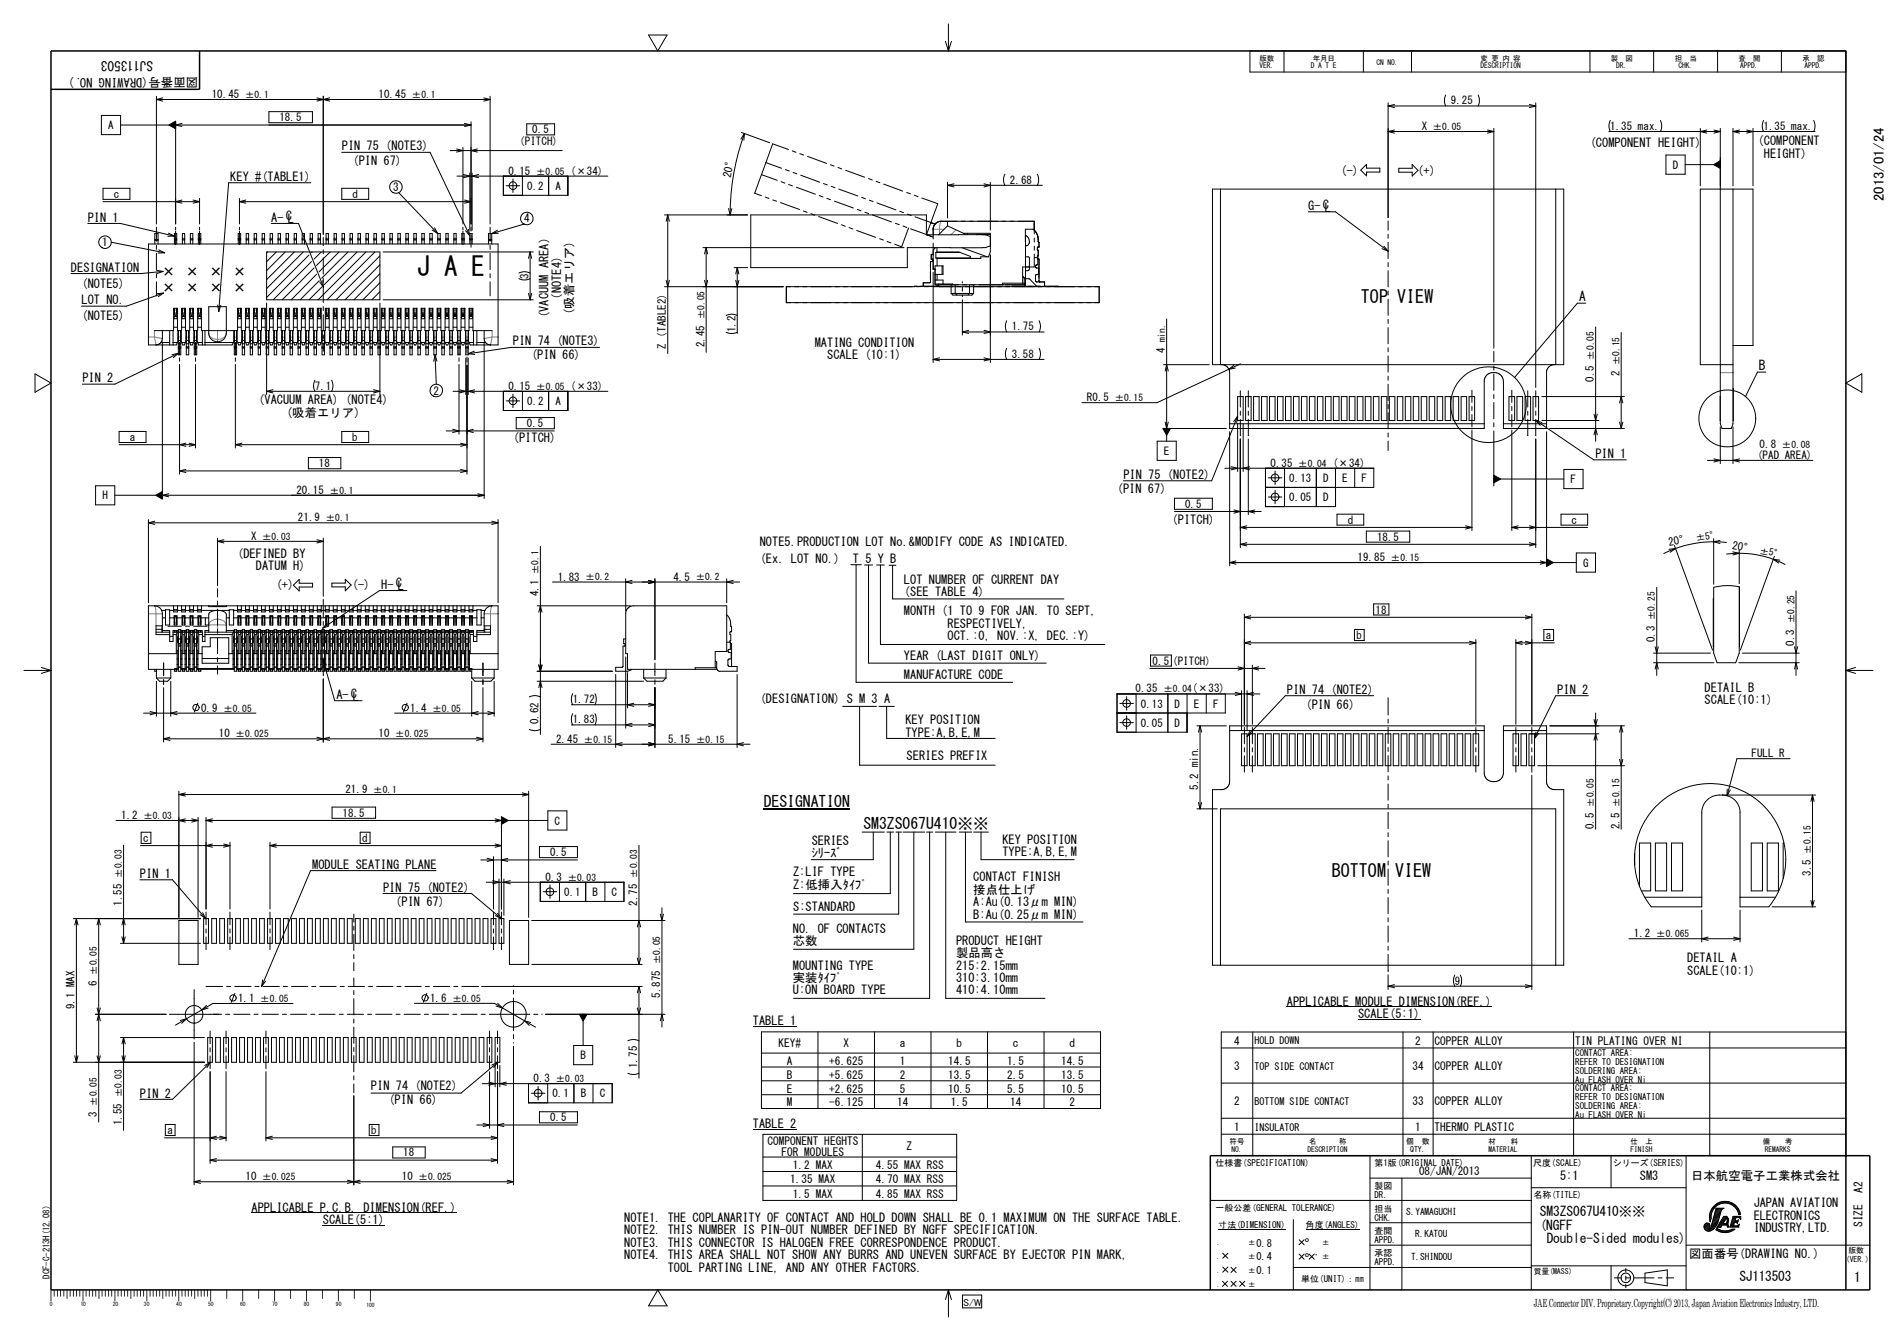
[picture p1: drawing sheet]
<svg xmlns="http://www.w3.org/2000/svg" width="594mm" height="420mm" viewBox="0 0 594 420" stroke-linecap="round" stroke-linejoin="round" font-family="sans-serif">
<defs><g id="words">
<text font-size="8.4" x="130.6" y="86.4">J A E</text>
<g font-size="5.6">
<text x="426.1" y="94.7">TOP VIEW</text>
<text x="417" y="274.7">BOTTOM VIEW</text>
</g>
<g font-size="4.9">
<text x="50.3" y="86.7">× × × ×</text>
<text x="50.3" y="91.6">× × × ×</text>
<text x="239.1" y="252.9">DESIGNATION</text>
<text x="270.3" y="259.6">SM3ZS067U410※※</text>
</g>
<g font-size="4.6">
<text x="589.9" y="62.9" transform="rotate(-90 589.9 62.9)">2013/01/24</text>
<text x="408.5" y="391.6">°</text>
<text x="408.5" y="396.1">°</text>
</g>
<g font-size="4.2">
<text x="47.9" y="19.1" transform="rotate(-180 47.9 19.1)">SJ113503</text>
<text x="494.4" y="94.4">A</text>
<text x="550.8" y="116">B</text>
<text x="482.2" y="381">SM3ZS067U410※※</text>
<text x="482.2" y="385.2">(NGFF</text>
<text x="484.3" y="389.4">Double-Sided modules)</text>
<text x="544.6" y="401.1">SJ113503</text>
<text x="580.6" y="401.5">1</text>
</g>
<g font-size="3.9">
<text x="62.1" y="24.5" transform="rotate(-180 62.1 24.5)">図面番号(DRAWING NO.)</text>
<text x="107" y="47.1">PIN 75 (NOTE3)</text>
<text x="497.8" y="46">(COMPONENT HEIGHT)</text>
<text x="550.3" y="45.5">(COMPONENT</text>
<text x="110.4" y="51.7">(PIN 67)</text>
<text x="552.3" y="49.4">HEIGHT)</text>
<text x="72.1" y="56.7">KEY #(TABLE1)</text>
<text x="419.7" y="54.9">(-)</text>
<text x="443.8" y="54.9">(+)</text>
<text x="409.6" y="65.8">G- CL</text>
<text x="27.5" y="69.4">PIN 1</text>
<text x="84.9" y="69.4">A- CL</text>
<text x="22.2" y="85.1">DESIGNATION</text>
<text x="25.5" y="90.1">(NOTE5)</text>
<text x="25.5" y="95.3">LOT NO.</text>
<text x="175.7" y="93.8" transform="rotate(-90 175.7 93.8)">(NOTE4)</text>
<text x="25.5" y="100.2">(NOTE5)</text>
<text x="171.8" y="99.6" transform="rotate(-90 171.8 99.6)">(VACUUM AREA)</text>
<text x="179.6" y="98.6" transform="rotate(-90 179.6 98.6)">(吸着エリア)</text>
<text x="160.6" y="108.2">PIN 74 (NOTE3)</text>
<text x="166.3" y="112.3">(PIN 66)</text>
<text x="255.1" y="108.5">MATING CONDITION</text>
<text x="259" y="112.4">SCALE (10:1)</text>
<text x="25.8" y="119.8">PIN 2</text>
<text x="80.9" y="126.7">(VACUUM AREA) (NOTE4)</text>
<text x="89.6" y="130.5">(吸着エリア)</text>
<text x="160.6" y="138.6">(PITCH)</text>
<text x="499.5" y="143.5">PIN 1</text>
<text x="349.7" y="154.5">(PIN 67)</text>
<text x="351.7" y="150">PIN 75 (NOTE2)</text>
<text x="366.9" y="164.1">(PITCH)</text>
<text x="237.9" y="171.2">NOTE5.PRODUCTION LOT No.&amp;MODIFY CODE AS INDICATED.</text>
<text x="74.3" y="174.6">(DEFINED BY</text>
<text x="80.1" y="178.5">DATUM H)</text>
<text x="237.9" y="176.4">(Ex. LOT NO.)</text>
<text x="267.1" y="176.4">T 5 Y B</text>
<text x="86.3" y="184.6">(+)</text>
<text x="110.1" y="184.6">(-)</text>
<text x="119.4" y="184.4">H- CL</text>
<text x="283" y="182.9">LOT NUMBER OF CURRENT DAY</text>
<text x="283" y="186.8">(SEE TABLE 4)</text>
<text x="283" y="192.7">MONTH (1 TO 9 FOR JAN. TO SEPT,</text>
<text x="296.7" y="196.6">RESPECTIVELY,</text>
<text x="296.7" y="200.5">OCT.:0, NOV.:X, DEC.:Y)</text>
<text x="283" y="206.8">YEAR (LAST DIGIT ONLY)</text>
<text x="283" y="212.6">MANUFACTURE CODE</text>
<text x="105.3" y="218.9">A- CL</text>
<text x="237.9" y="220.3">(DESIGNATION) S M 3 A</text>
<text x="403" y="217.3">PIN 74 (NOTE2)</text>
<text x="408.8" y="222">(PIN 66)</text>
<text x="487.6" y="217.3">PIN 2</text>
<text x="533.7" y="220.6">SCALE(10:1)</text>
<text x="533.7" y="216.8">DETAIL B</text>
<text x="283.5" y="226.9">KEY POSITION</text>
<text x="283.5" y="230.8">TYPE:A,B,E,M</text>
<text x="283.9" y="238.2">SERIES PREFIX</text>
<text x="254.2" y="268.4">ｼﾘｰｽﾞ</text>
<text x="254.2" y="264.5">SERIES</text>
<text x="313.9" y="264.2">KEY POSITION</text>
<text x="313.9" y="268.1">TYPE:A,B,E,M</text>
<text x="43.8" y="275">PIN 1</text>
<text x="97.7" y="272.1">MODULE SEATING PLANE</text>
<text x="248.3" y="274.5">Z:LIF TYPE</text>
<text x="119.9" y="279.3">PIN 75 (NOTE2)</text>
<text x="248.3" y="278.4">Z:低挿入ﾀｲﾌﾟ</text>
<text x="304.8" y="280">接点仕上げ</text>
<text x="304.8" y="276.1">CONTACT FINISH</text>
<text x="123.8" y="283.6">(PIN 67)</text>
<text x="248.4" y="285.2">S:STANDARD</text>
<text x="304.8" y="283.8">A:Au(0.13μm MIN)</text>
<text x="304.8" y="287.7">B:Au(0.25μm MIN)</text>
<text x="248.2" y="292.1">NO. OF CONTACTS</text>
<text x="248.2" y="295.9">芯数</text>
<text x="299.3" y="295.9">PRODUCT HEIGHT</text>
<text x="299.3" y="299.8">製品高さ</text>
<text x="248.2" y="303.7">MOUNTING TYPE</text>
<text x="299.3" y="303.7">215:2.15mm</text>
<text x="528.3" y="305.3">SCALE(10:1)</text>
<text x="528.3" y="301.4">DETAIL A</text>
<text x="248.2" y="307.6">実装ﾀｲﾌﾟ</text>
<text x="248.2" y="311.4">U:ON BOARD TYPE</text>
<text x="299.3" y="307.6">310:3.10mm</text>
<text x="299.3" y="311.4">410:4.10mm</text>
<text x="402.9" y="314.9">APPLICABLE MODULE DIMENSION(REF.)</text>
<text x="235.7" y="321.1">TABLE 1</text>
<text x="425.2" y="318.8">SCALE(5:1)</text>
<text x="116.2" y="341.5">PIN 74 (NOTE2)</text>
<text x="43.8" y="343.7">PIN 2</text>
<text x="121.6" y="345.9">(PIN 66)</text>
<text x="235.7" y="353.2">TABLE 2</text>
<text x="488.5" y="369.6">5:1</text>
<text x="513.5" y="369.5">SM3</text>
<text x="529.5" y="369.5">日本航空電子工業株式会社</text>
<text x="78.7" y="379.4">APPLICABLE P.C.B. DIMENSION(REF.)</text>
<text x="101.1" y="383.3">SCALE(5:1)</text>
<text x="195.5" y="382.7">NOTE1. THE COPLANARITY OF CONTACT AND HOLD DOWN SHALL BE 0.1 MAXIMUM ON THE SURFACE TABLE.</text>
<text x="549.1" y="382">ELECTRONICS</text>
<text x="549.1" y="378.1">JAPAN AVIATION</text>
<text x="195.5" y="386.6">NOTE2. THIS NUMBER IS PIN-OUT NUMBER DEFINED BY NGFF SPECIFICATION.</text>
<text x="549.1" y="385.9">INDUSTRY,LTD.</text>
<text x="195.5" y="390.5">NOTE3. THIS CONNECTOR IS HALOGEN FREE CORRESPONDENCE PRODUCT.</text>
<text x="195.5" y="394.4">NOTE4. THIS AREA SHALL NOT SHOW ANY BURRS AND UNEVEN SURFACE BY EJECTOR PIN MARK,</text>
<text x="528.9" y="394">図面番号(DRAWING NO.)</text>
<text x="209.1" y="398.3">TOOL PARTING LINE, AND ANY OTHER FACTORS.</text>
</g>
<g font-size="3.6">
<text x="583.2" y="373.5" transform="rotate(-90 583.2 373.5)">A2</text>
<text x="583.2" y="384.2" transform="rotate(-90 583.2 384.2)">SIZE</text>
</g>
<g font-size="3.5">
<text x="123.1" y="59.8">3</text>
<text x="164.1" y="69.7">4</text>
<text x="32" y="77.1">1</text>
<text x="135.7" y="123.6">2</text>
<text x="243.7" y="328">KEY#</text>
<text x="264.1" y="328">X</text>
<text x="281.8" y="328">a</text>
<text x="299.5" y="328">b</text>
<text x="317.2" y="328">c</text>
<text x="334.9" y="328">d</text>
<text x="386.5" y="327.2">4</text>
<text x="443.1" y="327.2">2</text>
<text x="449.2" y="327.2">COPPER ALLOY</text>
<text x="493.2" y="327.2">TIN PLATING OVER NI</text>
<text x="246.4" y="333.5">A</text>
<text x="259.7" y="333.5">+6.625</text>
<text x="281.8" y="333.5">1</text>
<text x="296.8" y="333.5">14.5</text>
<text x="315.4" y="333.5">1.5</text>
<text x="332.2" y="333.5">14.5</text>
<text x="386.5" y="335.2">3</text>
<text x="442.3" y="335.2">34</text>
<text x="449.2" y="335.2">COPPER ALLOY</text>
<text x="246.4" y="337.8">B</text>
<text x="259.7" y="337.8">+5.625</text>
<text x="281.8" y="337.8">2</text>
<text x="296.8" y="337.8">13.5</text>
<text x="315.4" y="337.8">2.5</text>
<text x="332.2" y="337.8">13.5</text>
<text x="246.4" y="342.2">E</text>
<text x="246.4" y="346.5">M</text>
<text x="259.7" y="342.2">+2.625</text>
<text x="259.7" y="346.5">-6.125</text>
<text x="280.9" y="346.5">14</text>
<text x="281.8" y="342.2">5</text>
<text x="296.8" y="342.2">10.5</text>
<text x="297.7" y="346.5">1.5</text>
<text x="315.4" y="342.2">5.5</text>
<text x="316.3" y="346.5">14</text>
<text x="332.2" y="342.2">10.5</text>
<text x="334.9" y="346.5">2</text>
<text x="386.5" y="346.2">2</text>
<text x="442.3" y="346.2">33</text>
<text x="449.2" y="346.2">COPPER ALLOY</text>
<text x="240.3" y="358.5">COMPONENT HEGHTS</text>
<text x="386.5" y="354.2">1</text>
<text x="443.1" y="354.2">1</text>
<text x="449.2" y="354.2">THERMO PLASTIC</text>
<text x="244.7" y="362">FOR MODULES</text>
<text x="283.9" y="360.3">Z</text>
<text x="247.4" y="370.6">1.35 MAX</text>
<text x="248.3" y="366.1">1.2 MAX</text>
<text x="274.2" y="366.1">4.55 MAX RSS</text>
<text x="274.2" y="370.6">4.70 MAX RSS</text>
<text x="444.3" y="368.1">08/JAN/2013</text>
<text x="248.3" y="375.2">1.5 MAX</text>
<text x="274.2" y="375.2">4.85 MAX RSS</text>
<text x="480.3" y="409.5">JAE Connector DIV. Proprietary.Copyright(C) 2013, Japan Aviation Electronics Industry, LTD.</text>
</g>
<g font-size="3.4">
<text x="66.3" y="30.7">10.45</text>
<text x="118.5" y="30.7">10.45</text>
<text x="454.3" y="32.7">9.25</text>
<text x="33.9" y="40.4">A</text>
<text x="87.5" y="38">18.5</text>
<text x="166.7" y="41.8">0.5</text>
<text x="445.2" y="40.7">X</text>
<text x="504.2" y="40.7">1.35 max.</text>
<text x="552.2" y="40.7">1.35 max.</text>
<text x="162.6" y="45.3">(PITCH)</text>
<text x="523.7" y="52.8">D</text>
<text x="159.2" y="54.7">0.15</text>
<text x="165.1" y="59.4">0.2</text>
<text x="173.9" y="59.4">A</text>
<text x="178.6" y="54.7">(×34)</text>
<text x="228.9" y="55.8" transform="rotate(-79 228.9 55.8)">20°</text>
<text x="316.2" y="57.6">2.68</text>
<text x="35.6" y="62">c</text>
<text x="110.3" y="62">d</text>
<text x="165.4" y="87.3" transform="rotate(-90 165.4 87.3)">3</text>
<text x="230.3" y="104.1" transform="rotate(-90 230.3 104.1)">1.2</text>
<text x="316.8" y="103.5">1.75</text>
<text x="208.5" y="109.2" transform="rotate(-90 208.5 109.2)">Z (TABLE2)</text>
<text x="220.6" y="108.8" transform="rotate(-90 220.6 108.8)">2.45</text>
<text x="316.8" y="112.1">3.58</text>
<text x="364.7" y="110.7" transform="rotate(-90 364.7 110.7)">4</text>
<text x="499.1" y="119.6" transform="rotate(-90 499.1 119.6)">0.5</text>
<text x="507.1" y="117.9" transform="rotate(-90 507.1 117.9)">2</text>
<text x="98.6" y="122.1">7.1</text>
<text x="159.2" y="122.1">0.15</text>
<text x="178.6" y="122.1">(×33)</text>
<text x="340.3" y="125.6">R0.5</text>
<text x="165.1" y="126.8">0.2</text>
<text x="173.9" y="126.8">A</text>
<text x="165" y="133.8">0.5</text>
<text x="40.6" y="138.1">a</text>
<text x="110.3" y="138.1">b</text>
<text x="364.4" y="142.5">E</text>
<text x="550.2" y="143.7">(PAD AREA)</text>
<text x="551" y="140.3">0.8</text>
<text x="99.9" y="146.3">18</text>
<text x="397.8" y="146.2">0.35</text>
<text x="417.2" y="146.2">(×34)</text>
<text x="92.8" y="154.6">20.15</text>
<text x="403.7" y="151">0.13</text>
<text x="414.3" y="151">D</text>
<text x="420.3" y="151">E</text>
<text x="426.3" y="151">F</text>
<text x="491.8" y="151.3">F</text>
<text x="32.1" y="156.4">H</text>
<text x="371.1" y="159">0.5</text>
<text x="403.7" y="156.9">0.05</text>
<text x="414.3" y="156.9">D</text>
<text x="93.3" y="163.3">21.9</text>
<text x="422" y="164">d</text>
<text x="492.1" y="164">c</text>
<text x="78.6" y="169.1">X</text>
<text x="431.2" y="169.3">18.5</text>
<text x="522.6" y="171" transform="rotate(-10 522.6 171)">20°</text>
<text x="542.2" y="171.8" transform="rotate(10 542.2 171.8)">20°</text>
<text x="425.1" y="175.7">19.85</text>
<text x="495.7" y="177.5">G</text>
<text x="174.6" y="181.8">1.83</text>
<text x="210.9" y="181.8">4.5</text>
<text x="168.7" y="186.8" transform="rotate(-90 168.7 186.8)">4.1</text>
<text x="430.7" y="192.2">18</text>
<text x="424.7" y="200.2">b</text>
<text x="484" y="200.2">a</text>
<text x="518.2" y="201.2" transform="rotate(-90 518.2 201.2)">0.3</text>
<text x="561.8" y="202.2" transform="rotate(-90 561.8 202.2)">0.3</text>
<text x="360.9" y="208.2">0.5</text>
<text x="367" y="208.2">(PITCH)</text>
<text x="179.3" y="220.3">1.72</text>
<text x="355.6" y="216.9">0.35</text>
<text x="357.2" y="221.6">0.13</text>
<text x="367.8" y="221.6">D</text>
<text x="373.2" y="216.9">(×33)</text>
<text x="373.8" y="221.6">E</text>
<text x="379.8" y="221.6">F</text>
<text x="62.9" y="222.9">0.9</text>
<text x="128.4" y="222.9">1.4</text>
<text x="168.7" y="226.8" transform="rotate(-90 168.7 226.8)">0.62</text>
<text x="179.3" y="226.6">1.83</text>
<text x="357.2" y="227.6">0.05</text>
<text x="367.8" y="227.6">D</text>
<text x="68.5" y="230.9">10</text>
<text x="118.5" y="230.9">10</text>
<text x="174.1" y="232.6">2.45</text>
<text x="209.3" y="232.6">5.15</text>
<text x="548.4" y="237.2">FULL R</text>
<text x="108.2" y="248.4">21.9</text>
<text x="375.2" y="247.3" transform="rotate(-90 375.2 247.3)">5.2 min.</text>
<text x="37.9" y="256.5">1.2</text>
<text x="107.3" y="255.8">18.5</text>
<text x="44.9" y="263.7">c</text>
<text x="113.5" y="263.7">d</text>
<text x="173.7" y="258.2">C</text>
<text x="499.1" y="259.7" transform="rotate(-90 499.1 259.7)">0.5</text>
<text x="507.1" y="259.7" transform="rotate(-90 507.1 259.7)">2.5</text>
<text x="172.3" y="268.1">0.5</text>
<text x="170.8" y="275.8">0.3</text>
<text x="567" y="274.3" transform="rotate(-90 567 274.3)">3.5</text>
<text x="176.7" y="280.6">0.1</text>
<text x="185.5" y="280.6">B</text>
<text x="191.5" y="280.6">C</text>
<text x="38.1" y="283.7" transform="rotate(-90 38.1 283.7)">1.55</text>
<text x="199.5" y="283.7" transform="rotate(-90 199.5 283.7)">2.75</text>
<text x="511.6" y="293.5">1.2</text>
<text x="30.4" y="308.7" transform="rotate(-90 30.4 308.7)">6</text>
<text x="455.5" y="308.4">9</text>
<text x="23.4" y="316.1" transform="rotate(-90 23.4 316.1)">9.1 MAX</text>
<text x="74.5" y="313.8">1.1</text>
<text x="134.7" y="313.8">1.6</text>
<text x="206.7" y="312.5" transform="rotate(-90 206.7 312.5)">5.875</text>
<text x="181.7" y="331.7">B</text>
<text x="199.5" y="334.5" transform="rotate(-90 199.5 334.5)">1.75</text>
<text x="167" y="338.9">0.3</text>
<text x="173" y="343.7">0.1</text>
<text x="181.8" y="343.7">B</text>
<text x="187.8" y="343.7">C</text>
<text x="30.4" y="349.8" transform="rotate(-90 30.4 349.8)">3</text>
<text x="38.1" y="352.4" transform="rotate(-90 38.1 352.4)">1.55</text>
<text x="172.3" y="351.2">0.5</text>
<text x="52.4" y="355.2">a</text>
<text x="116.2" y="355.2">b</text>
<text x="126.3" y="362.2">18</text>
<text x="76.9" y="369.7">10</text>
<text x="125.9" y="369.7">10</text>
</g>
<g font-size="3.3">
<text x="393.4" y="394.8">0.4</text>
<text x="393.4" y="390.5">0.8</text>
<text x="393.4" y="399">0.1</text>
</g>
<g font-size="3.1">
<text x="392.8" y="327.1">HOLD DOWN</text>
<text x="392.8" y="335.1">TOP SIDE CONTACT</text>
<text x="392.8" y="346.1">BOTTOM SIDE CONTACT</text>
<text x="392.8" y="354.1">INSULATOR</text>
<text x="301.6" y="408.9">S/W</text>
</g>
<g font-size="3">
<text x="76.8" y="30.6">±0.1</text>
<text x="129" y="30.6">±0.1</text>
<text x="448.6" y="40.7">±0.05</text>
<text x="167.9" y="54.7">±0.05</text>
<text x="220.6" y="100" transform="rotate(-90 220.6 100)">±0.05</text>
<text x="364.8" y="107.2" transform="rotate(-90 364.8 107.2)">min.</text>
<text x="499.1" y="112.7" transform="rotate(-90 499.1 112.7)">±0.05</text>
<text x="507.1" y="114.4" transform="rotate(-90 507.1 114.4)">±0.15</text>
<text x="167.9" y="122.1">±0.05</text>
<text x="349" y="125.6">±0.15</text>
<text x="558" y="140.2">±0.08</text>
<text x="406.5" y="146.2">±0.04</text>
<text x="103.3" y="154.6">±0.1</text>
<text x="102" y="163.2">±0.1</text>
<text x="82.1" y="169">±0.03</text>
<text x="531.2" y="169.5" transform="rotate(-10 531.2 169.5)">±5°</text>
<text x="550.8" y="173.4" transform="rotate(10 550.8 173.4)">±5°</text>
<text x="168.7" y="179.8" transform="rotate(-90 168.7 179.8)">±0.1</text>
<text x="435.5" y="175.7">±0.15</text>
<text x="183.3" y="181.8">±0.2</text>
<text x="217.8" y="181.8">±0.2</text>
<text x="518.2" y="194.2" transform="rotate(-90 518.2 194.2)">±0.25</text>
<text x="561.8" y="195.2" transform="rotate(-90 561.8 195.2)">±0.25</text>
<text x="364.3" y="216.8">±0.04</text>
<text x="69.9" y="222.8">±0.05</text>
<text x="135.4" y="222.8">±0.05</text>
<text x="73.8" y="230.9">±0.025</text>
<text x="123.8" y="230.9">±0.025</text>
<text x="182.8" y="232.6">±0.15</text>
<text x="218" y="232.6">±0.15</text>
<text x="116.9" y="248.3">±0.1</text>
<text x="44.9" y="256.5">±0.03</text>
<text x="499.1" y="252.7" transform="rotate(-90 499.1 252.7)">±0.05</text>
<text x="507.1" y="252.7" transform="rotate(-90 507.1 252.7)">±0.15</text>
<text x="567" y="267.3" transform="rotate(-90 567 267.3)">±0.15</text>
<text x="38.2" y="275" transform="rotate(-90 38.2 275)">±0.03</text>
<text x="177.8" y="275.8">±0.03</text>
<text x="199.5" y="275" transform="rotate(-90 199.5 275)">±0.03</text>
<text x="518.6" y="293.5">±0.065</text>
<text x="30.4" y="305.3" transform="rotate(-90 30.4 305.3)">±0.05</text>
<text x="206.7" y="302" transform="rotate(-90 206.7 302)">±0.05</text>
<text x="81.5" y="313.8">±0.05</text>
<text x="141.6" y="313.8">±0.05</text>
<text x="174" y="338.9">±0.03</text>
<text x="30.4" y="346.3" transform="rotate(-90 30.4 346.3)">±0.05</text>
<text x="38.2" y="343.7" transform="rotate(-90 38.2 343.7)">±0.03</text>
<text x="82.1" y="369.6">±0.025</text>
<text x="131.1" y="369.6">±0.025</text>
</g>
<g font-size="2.9">
<text x="440.3" y="380.5">S.YAMAGUCHI</text>
<text x="443.1" y="387.5">R.KATOU</text>
<text x="441.8" y="394.5">T.SHINDOU</text>
</g>
<g font-size="2.8">
<text x="493.2" y="333.5">REFER TO DESIGNATION</text>
<text x="493.2" y="330.7">CONTACT AREA:</text>
<text x="493.2" y="341.7">CONTACT AREA:</text>
<text x="493.2" y="339.1">Au FLASH OVER Ni</text>
<text x="493.2" y="336.3">SOLDERING AREA:</text>
<text x="493.2" y="344.5">REFER TO DESIGNATION</text>
<text x="493.2" y="347.3">SOLDERING AREA:</text>
<text x="493.2" y="350.1">Au FLASH OVER Ni</text>
<text x="380.6" y="365">仕様書(SPECIFICATION)</text>
<text x="430.4" y="365">第1版(ORIGINAL DATE)</text>
<text x="480.1" y="365">尺度(SCALE)</text>
<text x="505" y="365">シリーズ(SERIES)</text>
<text x="430.4" y="375.2">DR.</text>
<text x="430.4" y="372.4">製図</text>
<text x="480.3" y="375.2">名称(TITLE)</text>
<text x="380.6" y="379.3">一般公差(GENERAL TOLERANCE)</text>
<text x="430.4" y="379.6">担当</text>
<text x="430.4" y="382.5">CHK.</text>
<text x="381.5" y="384.7">寸法(DIMENSION)</text>
<text x="408.8" y="384.7">角度(ANGLES)</text>
<text x="430.4" y="386.3">査閲</text>
<text x="430.4" y="389.2">APPD.</text>
<text x="430.4" y="393.4">承認</text>
<text x="15.5" y="400.5" transform="rotate(-90 15.5 400.5)">DCF-C-213H(12.08)</text>
<text x="407.4" y="401.7">単位(UNIT)：㎜</text>
<text x="430.4" y="396.2">APPD.</text>
</g>
<g font-size="2.5">
<text x="440.3" y="358.4">個　数</text>
<text x="441.5" y="360.9">QTY.</text>
<text x="577.9" y="395.4">(VER.)</text>
<text x="578.8" y="392.4">版数</text>
<text x="480.3" y="398.9">質量(MASS)</text>
</g>
<g font-size="2.3">
<text x="394.4" y="19.1">版数</text>
<text x="394.4" y="21.4">VER.</text>
<text x="410.4" y="21.4">D A T E</text>
<text x="411.1" y="19.1">年月日</text>
<text x="431" y="20.2">CN NO.</text>
<text x="445" y="21.4">DESCRIPTION</text>
<text x="445" y="19.1">変 更 内 容</text>
<text x="504.4" y="19.1">製　図</text>
<text x="506.1" y="21.4">DR.</text>
<text x="524.4" y="19.1">担　当</text>
<text x="525.5" y="21.4">CHK.</text>
<text x="544.3" y="19.1">査　閲</text>
<text x="544.9" y="21.4">APPD.</text>
<text x="564.4" y="19.1">承　認</text>
<text x="565" y="21.4">APPD.</text>
<text x="385" y="358.4">符号</text>
<text x="410" y="358.4">名　　　称</text>
<text x="466" y="358.4">材　　料</text>
<text x="510.5" y="358.4">仕　上</text>
<text x="552" y="358.4">備　　考</text>
<text x="385.6" y="360.7">NO.</text>
<text x="409.4" y="360.7">DESCRIPTION</text>
<text x="466" y="360.7">MATERIAL</text>
<text x="510.5" y="360.7">FINISH</text>
<text x="552.6" y="360.7">REMARKS</text>
<text x="390.8" y="389.9">±</text>
<text x="414" y="389.9">±</text>
<text x="381" y="394.4">．</text>
<text x="381" y="390">．</text>
<text x="390.8" y="394.3">±</text>
<text x="411.8" y="394.5">’±</text>
<text x="381" y="398.7">．</text>
<text x="390.8" y="398.6">±</text>
<text x="381" y="403">．</text>
<text x="390.8" y="402.9">±</text>
</g>
<g font-size="1.7">
<text x="15.6" y="409">0</text>
<text x="25.3" y="409.2">10</text>
<text x="35.3" y="409.2">20</text>
<text x="45.1" y="409.1">30</text>
<text x="55.2" y="409.1">40</text>
<text x="65.2" y="409.1">50</text>
<text x="75.2" y="409.2">60</text>
<text x="85.2" y="409">70</text>
<text x="95.2" y="409">80</text>
<text x="105.2" y="409">90</text>
<text x="114.8" y="409.2">100</text>
</g>
</g></defs>
<g fill="none" stroke="#000" stroke-width=".31">
<path d="M203.1 11h5.8l-2.9 5zM296 13l1 3M297 7.5v8.5M297.9 13l-.9 3M391.4 16h186.6v6.6h-186.6zM402 16v6.6M426.9 16v6.6M442 16v6.6M497.8 16v6.6M517.8 16v6.6M537.8 16v6.6M557.8 16v6.6"/>
<path d="M31.7 36.2h6.1v6h-6.1zM37.8 39.2h109.7M49 30.1v40M49 31.2h104.5M49 31.2l2 .5M51 30.6l-2 .6M55 38.1v32M57 38.7l-2 .5 2 .4M84.2 35h13.6v3.4h-13.6zM99.2 30.6l4 1.1M101.2 30.1v43.3M103.2 30.6l-4 1.1"/>
<path d="M145.5 38.7l2 .5M147.5 38.1v32M147.5 39.2l-2 .4M151.5 30.6l2 .6M153.5 30.1v40M153.5 31.2l-2 .5M164.9 38.8h8.8v3.4h-8.8zM434.6 32.2v36M434.6 33.2h46.3M434.6 33.2l2 .5M436.6 32.7l-2 .5M452.7 29.8a4 4 0 0 0 0 3.4"/>
<path d="M462.8 29.8a4 4 0 0 1 0 3.4M478.9 32.7l2 .5M480.9 32.2v89.2M480.9 33.2l-2 .5M504.2 37.7a3.8 3.8 0 0 0 0 3.5M519.9 37.7a3.8 3.8 0 0 1 0 3.5M552.2 37.7a3.8 3.8 0 0 0 0 3.5M567.9 37.7a3.8 3.8 0 0 1 0 3.5M32.3 59h8.4v3.4h-8.4zM97.3 57.2h-25.7l-3.1 40.4M107 47.7h27.7l12.4 26.2M107 59h8.4v3.4h-8.4z"/>
<path d="M141 47.2h35M143 46.7l1.9 .5-1.9 .4M143.1 55.2h47.2M144.9 46.1v24M145.1 54.7l2 .5-2 .5M147.1 54.2v17.9M147.8 54.2v17.9M149.5 46.7l-2 .5 2 .4M149.9 54.7l-2.1 .5 2.1 .5M157.6 55.2v6h20.2v-6M158.5 58.2h4.2M160.6 56v4.3"/>
<path d="M163.6 55.2v6M171.8 55.2v6M232.2 41.5l8.8 3.2M233.1 41.8a75.2 75.2 0 0 0-4.5 25.5M233.1 41.8l-.2 2.1M233.1 41.8l-1.1 1.8M238.4 54.7l5 1.8M238.4 54.7l-2.1 5.8M239.8 50.9l-1.4 3.8M239.8 50.9l4.9 1.8M244.6 56.9l1.1 .5M245.9 53.1l1.2 .5"/>
<path d="M246.9 46.8l-5-1.8-2.1 5.9M246.9 57.8l1.2 .4M248.1 47.2l1.2 .5M248.3 54l1.2 .4M249.3 58.6l6 2.2M250.4 48.1l1.2 .5M250.7 54.9l6 2.2M252.9 49l5.9 2.2M257.9 57.5l1.1 .4M260 51.6l1.2 .4M260.3 58.3l1.2 .5M262.4 52.5l1.2 .4"/>
<path d="M262.6 59.2l6 2.2M264.8 53.3l5.9 2.2M271.9 55.9l1.2 .5M274.3 56.8l1.2 .4M276.7 57.7l6 2.2M296.7 57.1v11.2M296.7 58h29.7M296.7 58l2 .5M298.7 57.6l-2 .4M308.1 57.6l2 .4-2 .5M310.1 57.1v15M314.7 54.6a3.8 3.8 0 0 0 0 3.4"/>
<path d="M324.8 54.6a3.8 3.8 0 0 1 0 3.4M379.6 59.2h110v55h-110zM382.1 59.2v55M427.9 51.5v1.2h4.2v1.2h-4.2v1.2l-1.8-1.8zM434.6 41.2h33.1M434.6 41.2l2 .5M436.6 40.7l-2 .5M438 52.7h4.2v-1.2l1.8 1.8-1.8 1.8v-1.2h-4.2zM465.8 40.7l1.9 .5M467.7 40.2v68.9M467.7 41.2l-1.9 .5M487.1 59.2v55"/>
<path d="M503.8 41.2h34.8M521.6 48.6h6v6h-6zM527.6 51.6h11M532.4 40.2v18M534.4 40.7l-2 .5 2 .5M536.7 40.7l1.9 .5M538.6 40.2v92.5l.6 1.5h2.9l.5-1.5v-18.5M538.6 41.2l-1.9 .5M542.6 40.2v18M542.6 59.2v55M542.6 41.2h25.7M542.6 41.2l2.1 .5"/>
<path d="M544.7 40.7l-2.1 .5M546.9 40.7l2 .5-2 .5M548.9 40.2v18M27.5 70h10.2l16.9 4M32.3 63.2h30.2M34.8 75.9l16.8 3.3M48.5 75.3h1M48.5 76.4v-3.2h1v3.2M48.5 75h1M49 71.2v4.4M49 76.8v1.3M49 79.4v5.1"/>
<path d="M49.7 78.3l1.9 .9M51.6 79.2h-2.1M52.7 73l1.9 1M54.6 75.1v1.3M54.6 74.9v.2M54.6 74.9v-1.7h.7v1.7M54.6 75.1h.7M54.6 74.9h.7M54.6 74h-2.1M55 71.2v.8M55 72.3v4.3M55.3 75.1v1.3"/>
<path d="M55.3 74.9v.2M57 62.7l-2 .5 2 .4M57.1 75.1v1.3M57.1 74.9v.2M57.1 74.9v-1.7h.7v1.7M57.1 75.1h.7M57.1 74.9h.7M57.8 75.1v1.3M57.8 74.9v.2M59.6 75.1v1.3M59.6 74.9v.2M59.6 74.9v-1.7h.8v1.7"/>
<path d="M59.6 75.1h.8M59.6 74.9h.8M60.4 75.1v1.3M60.4 74.9v.2M60.5 62.7l2 .5M62.1 75.1v1.3M62.1 74.9v.2M62.1 74.9v-1.7h.8v1.7M62.1 75.1h.8M62.1 74.9h.8M62.5 62.1v8M62.5 71.2v.8"/>
<path d="M62.5 72.3v4.3M62.5 63.2l-2 .4M62.9 75.1v1.3M62.9 74.9v.2M74.6 75.1v1.3M74.6 74.9v.2M74.6 74.9v-1.7h.8v1.7M74.6 75.1h.8M74.6 74.9h.8M75 62.1v8M75 71.2v.8M75 72.3v4.3"/>
<path d="M75 63.2l2 .4M75 63.2h72.5M75.4 75.1v1.3M75.4 74.9v.2M77 62.7l-2 .5M77.1 75.1v1.3M77.1 74.9v.2M77.1 74.9v-1.7h.8v1.7M77.1 75.1h.8M77.1 74.9h.8M77.9 75.1v1.3M77.9 74.9v.2"/>
<path d="M79.6 75.1v1.3M79.6 74.9v.2M79.6 74.9v-1.7h.7v1.7M79.6 75.1h.7M79.6 74.9h.7M80.3 75.1v1.3M80.3 74.9v.2M82.1 75.1v1.3M82.1 74.9v.2M82.1 74.9v-1.7h.7v1.7M82.1 75.1h.7M82.1 74.9h.7"/>
<path d="M82.8 75.1v1.3M82.8 74.9v.2M83.5 78.9h35.5v15h-35.5zM83.7 78.9l-.2 .3M84.6 75.1v1.3M84.6 74.9v.2M84.6 74.9v-1.7h.7v1.7M84.6 75.1h.7M84.6 74.9h.7M84.9 70h8.6l7.8 20M85.3 75.1v1.3M85.3 74.9v.2"/>
<path d="M86.5 78.9l-3 3.1M87.1 75.1v1.3M87.1 74.9v.2M87.1 74.9v-1.7h.7v1.7M87.1 75.1h.7M87.1 74.9h.7M87.8 75.1v1.3M87.8 74.9v.2M89.3 78.9l-5.8 5.9M89.6 75.1v1.3M89.6 74.9v.2M89.6 74.9v-1.7h.7v1.7"/>
<path d="M89.6 75.1h.7M89.6 74.9h.7M90.3 75.1v1.3M90.3 74.9v.2M92.1 75.1v1.3M92.1 74.9v.2M92.1 74.9v-1.7h.7v1.7M92.1 75.1h.7M92.1 74.9h.7M92.2 78.9l-8.7 8.7M92.8 75.1v1.3M92.8 74.9v.2"/>
<path d="M94.6 75.1v1.3M94.6 74.9v.2M94.6 74.9v-1.7h.7v1.7M94.6 75.1h.7M94.6 74.9h.7M95 78.9l-11.5 11.5M95.3 75.1v1.3M95.3 74.9v.2M96.7 79.9l-13.2 13.3M97.1 75.1v1.3M97.1 74.9v.2M97.1 74.9v-1.7h.7v1.7"/>
<path d="M97.1 75.1h.7M97.1 74.9h.7M97.7 78.9l-.2 .2M97.8 75.1v1.3M97.8 74.9v.2M99.6 75.1v1.3M99.6 74.9v.2M99.6 74.9v-1.7h.7v1.7M99.6 75.1h.7M99.6 74.9h.7M100.3 75.1v1.3M100.3 74.9v.2"/>
<path d="M100.6 78.9l-2.3 2.3M101.2 74.4v2.6M101.2 78.2v1.3M102.1 75.1v1.3M102.1 74.9v.2M102.1 74.9v-1.7h.7v1.7M102.1 75.1h.7M102.1 74.9h.7M102.8 75.1v1.3M102.8 74.9v.2M103.4 78.9l-4.3 4.2M104.6 75.1v1.3"/>
<path d="M104.6 74.9v.2M104.6 74.9v-1.7h.7v1.7M104.6 75.1h.7M104.6 74.9h.7M105.3 75.1v1.3M105.3 74.9v.2M106.2 78.9l-6.3 6.2M107.1 75.1v1.3M107.1 74.9v.2M107.1 74.9v-1.7h.8v1.7M107.1 75.1h.8M107.1 74.9h.8"/>
<path d="M107.9 75.1v1.3M107.9 74.9v.2M109 78.9l-8.3 8.3M109.6 75.1v1.3M109.6 74.9v.2M109.6 74.9v-1.7h.8v1.7M109.6 75.1h.8M109.6 74.9h.8M110.4 75.1v1.3M110.4 74.9v.2M111.8 78.9l-10.3 10.3M112.1 75.1v1.3"/>
<path d="M112.1 74.9v.2M112.1 74.9v-1.7h.8v1.7M112.1 75.1h.8M112.1 74.9h.8M112.9 75.1v1.3M112.9 74.9v.2M114.6 75.1v1.3M114.6 74.9v.2M114.6 74.9v-1.7h.8v1.7M114.6 75.1h.8M114.6 74.9h.8M114.6 78.9l-15 15"/>
<path d="M115.4 75.1v1.3M115.4 74.9v.2M117.1 75.1v1.3M117.1 74.9v.2M117.1 74.9v-1.7h.8v1.7M117.1 75.1h.8M117.1 74.9h.8M117.4 78.9l-15 15M117.9 75.1v1.3M117.9 74.9v.2M119.6 75.1v1.3M119.6 74.9v.2"/>
<path d="M119.6 74.9v-1.7h.8v1.7M119.6 75.1h.8M119.6 74.9h.8M120 78.9h47M120.4 75.1v1.3M120.4 74.9v.2M122.1 75.1v1.3M122.1 74.9v.2M122.1 74.9v-1.7h.8v1.7M122.1 75.1h.8M122.1 74.9h.8M122.9 75.1v1.3"/>
<path d="M122.9 74.9v.2M124.6 75.1v1.3M124.6 74.9v.2M124.6 74.9v-1.7h.7v1.7M124.6 75.1h.7M124.6 74.9h.7M124.8 60.3l12.3 12.9M125.3 75.1v1.3M125.3 74.9v.2M127.1 75.1v1.3M127.1 74.9v.2M127.1 74.9v-1.7h.7v1.7"/>
<path d="M127.1 75.1h.7M127.1 74.9h.7M127.8 75.1v1.3M127.8 74.9v.2M129.6 75.1v1.3M129.6 74.9v.2M129.6 74.9v-1.7h.7v1.7M129.6 75.1h.7M129.6 74.9h.7M130.3 75.1v1.3M130.3 74.9v.2M132.1 75.1v1.3"/>
<path d="M132.1 74.9v.2M132.1 74.9v-1.7h.7v1.7M132.1 75.1h.7M132.1 74.9h.7M132.8 75.1v1.3M132.8 74.9v.2M134.6 75.1v1.3M134.6 74.9v.2M134.6 74.9v-1.7h.7v1.7M134.6 75.1h.7M134.6 74.9h.7M135.3 75.1v1.3"/>
<path d="M135.3 74.9v.2M135.3 72.1l1.8 1.1M136.1 71.3l1 1.9M137.1 75.1v1.3M137.1 74.9v.2M137.1 73.2v1.7M137.1 73.2h.7v1.7M137.1 75.1h.7M137.1 74.9h.7M137.8 75.1v1.3M137.8 74.9v.2M139.6 75.1v1.3"/>
<path d="M139.6 74.9v.2M139.6 74.9v-1.7h.7v1.7M139.6 75.1h.7M139.6 74.9h.7M140.3 75.1v1.3M140.3 74.9v.2M142.1 75.1v1.3M142.1 74.9v.2M142.1 74.9v-1.7h.7v1.7M142.1 75.1h.7M142.1 74.9h.7M142.8 75.1v1.3"/>
<path d="M142.8 74.9v.2M144.6 75.1v1.3M144.6 74.9v.2M144.6 74.9v-1.7h.7v1.7M144.6 75.1h.7M144.6 74.9h.7M144.9 71.2v.8M144.9 72.3v4.3M145.3 75.1v1.3M145.3 74.9v.2M145.5 62.7l2 .5M145.8 72.3l1.3 1.6"/>
<path d="M146.7 71.8l.4 2.1M147.1 75.1v1.3M147.1 74.9v.2M147.1 74.9v-1.7h.7v1.7M147.1 75.1h.7M147.1 74.9h.7M147.5 71.2v1.2M147.5 73.6v3.8M147.5 63.2l-2 .4M147.8 75.1v1.3M147.8 74.9v.2M153 75.3h1"/>
<path d="M153 75h1M153.5 71.2v4.4M153.5 76.8v1.3M153.5 79.4v5.1M154 73.2v3.2M154 73.2h-1v3.2M155.7 72.1l-1.7 1.1M156 73.1l-2 .1M164.1 70.2l-10.1 3M166 78.9v15M166 78.9l.5 2M166 78.9l-.5 2"/>
<path d="M208.1 67.3h26M209.1 67.3l-.5 2M209.1 67.3l.5 2M209.1 67.3v43.4M220.1 77.6h63M221.1 77.6l-.5 1.9M221.1 77.6l.5 1.9M221.1 77.6v32.8M228.1 65.3l.5 2M229.2 65.3l-.6 2M236.3 60.5l2.1 .8M239.6 61.7l1.2 .4"/>
<path d="M242 62.6l1.2 .4M244.4 63.5l6 2.1M251.5 66.1l1.2 .4M253.9 66.9l1.2 .5M256.3 67.8l6 2.2M256.5 61.3l1.2 .4M258.9 62.1l1.2 .5M261.3 63l5.9 2.2M263.5 70.4l1.2 .5M265.9 71.3l1.1 .4M268.2 72.2l6 2.1M268.4 65.6l1.2 .4"/>
<path d="M269.8 61.8l1.2 .5M270.8 66.5l1.2 .4M272.2 62.7l1.2 .4M273.2 67.3l5.9 2.2M274.6 63.5l5.9 2.2M275.4 74.8l1.2 .4M277.8 75.6l1.2 .5M280.4 69.9l1.2 .5M281.7 66.2l1.2 .4M282.7 70.8l1.2 .4M283.9 60.3l1.2 .4M284.1 67.1l1.2 .4"/>
<path d="M284.5 71.4l-2.2 5.9-2.1-.8M285.1 71.7l5 1.7M286.3 61.1l1.1 .5M286.5 67.9l4.9 1.8M288.6 62l5 1.8M290.1 73.5v-6.2h-55v16.5h49v-6.2h24.5l1.5-.6M290.1 73.5h18.5l1.5 .6M290.2 73.5l.1 .1M290.3 73.6h.1M290.4 73.6l1.8 .7M290.4 73.6h.1M291.5 69.7l-1.4 3.8"/>
<path d="M291.5 69.7l1.2 .5M291.5 69.7v.1M291.7 69.8h.1M292.2 77.6v6.7h.6M292.2 76.1v1.3M292.2 79.7h-.6v1.5l.5 .2-.2 .5M292.7 70.2h.1M292.9 77.6l-.7 .7M293 79.1v1.7M293 79.1h7.7M293.4 77.6v1.3M293.4 78.9l-.4 .2"/>
<path d="M293.4 78.9h6.8l3.7 1.4v.6M293.6 63.8l-2.1 5.9M294.7 69.3h-.5a2.51 2.51 0 0 0-2 2.5M296.7 70.7l5 2.4h8.4v5.8l-.6 1.5h-2.4v.5h-13.7M296.7 69.3v1.4M296.7 70.7l-2.8 2.8M297.6 77.6h.1M300.1 73.5h.1M301.3 77.6l7.8 2.8M301.8 73.1l.4 .4M302.9 73.1v.4M307.6 73.5h.1"/>
<path d="M307.6 77.6h.1M310.1 73.4l-4.3 .1M310.1 79.8v33.7M321.1 73.7l.9 .8 .3 1-.2 1-1 .5M321.1 73.7v15.5h-28.3v-5.9h2.5v2.6h-2.5M323.4 71.8l1.1 1.1 .6 2.1M323.8 73.3v-4h-29.2l-.9 .2-.8 .5-.5 .8-.2 .7v3.3M323.8 74.5v1.3M323.8 77.1v1.3M323.8 79.6v4h-3.6v5.1M323.8 70.1h.1M323.8 71.8h-2.7v3.9"/>
<path d="M323.8 72.1l1.1 1.6 .2 2.1 .2 .1M324.8 78.1l.3 .3M324.8 78.2h.1M324.9 77.6h-.1M325 77.4l-.2 .2M325.1 75.6l.2 .3M325.1 78.4v1.7M325.1 75.7h.1M325.3 75.9v1.5l-.4 .1v.8l.2 .1M409.6 66.3h8.6l16.4 12.4M432.7 77.9l1.9 .8M433.3 77.1l1.3 1.6"/>
<path d="M434.6 69.2v2.9M434.6 73.4v1.2M434.6 75.9v5.1M49 85.7v1.3M49 88.3v4.4M49 84.7l2.1 .3M51.1 85l-7 .7h-21.9M51.1 85l-2 .7M51.2 91.8l-2 .2M51.2 91.8l-11.6 4.1h-14.1M51.2 91.8l-1.7 1.1M54.5 96.6v3.2h.9v-3.2"/>
<path d="M54.5 99.1h.9M54.6 96.6l.3 2.2h.2l.2-2.2M57 96.6v3.2h.9v-3.2M57 99.1h.9M57.1 96.6l.3 2.2h.2l.2-2.2M59.5 96.6v3.2h.9v-3.2M59.5 99.1h.9M59.6 96.6l.3 2.2h.2l.3-2.2M62 96.6v3.2h.9v-3.2M62 99.1h.9M62.1 96.6l.3 2.2h.2l.3-2.2M65.4 96.1h5.5l-.1 8.6-.4 1-1.1 1.1-.8 .2h-1l-1.2-.6-.7-.9-.2-.8z"/>
<path d="M68.2 95.5l.3 2.1M69.1 95.6l-.6 2M74.5 96.6v3.2h.9v-3.2M74.5 99.1h.9M74.6 96.6l.2 2.2 .3-.1 .3-2.1M77 96.6v3.2h.9v-3.2M77 99.1h.9M77.1 96.6l.2 2.2 .3-.1 .3-2.1M79.5 96.6v3.2h.9v-3.2M79.5 99.1h.9M79.6 96.6l.2 2.2 .3-.1 .2-2.1M82 96.6v3.2h.9v-3.2"/>
<path d="M82 99.1h.9M82.1 96.6l.2 2.2 .3-.1 .2-2.1M83.5 94.9v28.7M84.5 96.6v3.2h.9v-3.2M84.5 99.1h.9M84.6 96.6l.2 2.2h.3l.2-2.2M87 99.1h.9M87.8 96.6l-.2 2.2h-.3l-.2-1.5M87.9 96.6v3.2h-.9l.1-3.2v.5M89.5 99.1h.9M90.3 96.6l-.2 2.2h-.3l-.2-1.5M90.4 96.6v3.2h-.9l.1-3.2v.5"/>
<path d="M92 96.6v3.2h.9v-3.2M92 99.1h.9M92.1 96.6l.2 2.2h.3l.2-2.2M94.5 96.6v3.2h.9v-3.2M94.5 99.1h.9M94.6 96.6l.2 2.2h.3l.2-2.2M97 96.6v3.2h.9v-3.2M97 99.1h.9M97.1 96.6l.2 2.2h.3l.2-2.2M97.5 81.9l-11.9 12M98.3 83.9l-9.9 10M99.1 85.9l-7.9 8"/>
<path d="M99.5 96.6v3.2h.9v-3.2M99.5 99.1h.9M99.6 96.6l.3 2.2h.2l.2-2.2M99.9 87.9l-5.9 6M100.1 88.3l1.2 1.7M100.8 89.9l-4 4M101 87.9l.3 2.1M101.2 80.8v5.1M101.2 87.1v1.3M101.2 89.7v5M101.2 96v1.3M101.2 98.6v5"/>
<path d="M102 96.6v3.2h.9v-3.2M102 99.1h.9M102.1 96.6l.3 2.2h.2l.2-2.2M104.5 96.6v3.2h.9v-3.2M104.5 99.1h.9M104.6 96.6l.3 2.2h.2l.2-2.2M107 96.6v3.2h.9v-3.2M107 99.1h.9M107.1 96.6l.3 2.2h.2l.3-2.2M109.5 96.6v3.2h.9v-3.2v.5M109.5 99.1h.9M109.6 96.6l.3 2.2h.2l.3-1.5"/>
<path d="M112 96.6v3.2h.9v-3.2v.5M112 99.1h.9M112.1 96.6l.3 2.2h.2l.3-1.5M114.5 96.6v3.2h.9v-3.2v.5M114.5 99.1h.9M114.6 96.6l.3 2.2h.2l.3-1.5M117 96.6v3.2h.9v-3.2M117 99.1h.9M117.1 96.6l.2 2.2h.3l.3-2.2M119 88.6l-5.4 5.3M119 94.9v28.7M119 80.1l-13.8 13.8"/>
<path d="M119 82.9l-11 11M119 85.7l-8.2 8.2M119 91.4l-2.6 2.5M119.5 96.6v3.2h.9v-3.2M119.5 99.1h.9M119.6 96.6l.2 2.2 .3-.1 .3-2.1M120 93.9h47M122 96.6v3.2h.9v-3.2M122 99.1h.9M122.1 96.6l.2 2.2 .3-.1 .3-2.1M124.5 96.6v3.2h.9v-3.2M124.5 99.1h.9"/>
<path d="M124.6 96.6l.2 2.2 .3-.1 .2-2.1M127 96.6v3.2h.9v-3.2M127 99.1h.9M127.1 96.6l.2 2.2 .3-.1 .2-2.1M129.5 99.1h.9M130.3 96.6l-.2 2.2h-.3l-.2-1.5M130.4 96.6v3.2h-.9l.1-3.2v.5M132 99.1h.9M132.8 96.6l-.2 2.2h-.3l-.2-1.5M132.9 96.6v3.2h-.9l.1-3.2v.5M134.5 99.1h.9M135.3 96.6l-.2 2.2h-.3l-.2-1.5"/>
<path d="M135.4 96.6v3.2h-.9l.1-3.2v.5M137 99.1h.9M137.8 96.6l-.2 2.2h-.3l-.2-1.5M137.9 96.6v3.2h-.9l.1-3.2v.5M139.5 96.6v3.2h.9v-3.2M139.5 99.1h.9M139.6 96.6l.2 2.2h.3l.2-2.2M142 96.6v3.2h.9v-3.2M142 99.1h.9M142.1 96.6l.2 2.2h.3l.2-2.2M144.5 96.6v3.2h.9v-3.2M144.5 99.1h.9"/>
<path d="M144.6 96.6l.2 2.2h.3l.2-2.2M147 96.6v3.2h.9v-3.2M147 99.1h.9M147.1 96.6l.3 2.2h.2l.2-2.2M153.5 85.7v1.3M153.5 88.3v4.4M162.5 87.2a3.9 3.9 0 0 0 3.5 0M162.5 85.5a3.9 3.9 0 0 1 3.5 0M165.5 91.9l.5 2M166.5 91.9l-.5 2M208.1 89.8h37.1M208.6 87.8l.5 2 .5-2"/>
<path d="M220.6 87.8l.5 2 .5-2M227.4 98.8a3.8 3.8 0 0 1 3.4 0M229.9 83.8h4.2M230.4 87.8l.4 2 .6-2M230.8 83.8v20.6M230.8 83.8l.6 2M230.8 83.8l-.4 2M286.9 89.8h1.3M289.5 89.8h1.2M291.2 88.5l-2.1 .1v1.1M291.3 88.3l-.1 .2M291.8 81.2l.3 .2"/>
<path d="M292 81.9h-.7l-.1 6.6M292 89.8h52.2v5h-98v-5h47.9M292.1 81.3h.1M292.1 81.7v.1M292.1 81.7l-.3 .2M292.2 85.3v28.2M292.8 88.9h5.5v.3M292.8 87.7h2.5v1.2M293 80.8l.4 .1M293 80.8h10.9M293.4 80.9v2.4M293.4 85.9v1.8"/>
<path d="M293.8 88.9v.5l-.6 .3M295 83.3v2.6M297.8 89.2v2.7M297.8 91.9h7M297.8 91.9l.5 .5h6l.5-.5M299.1 89.2v2.7l.5 .5M301.3 88.2v.4M301.3 89.9v1.3M301.3 92.5v.4M301.3 93.9v11M303.6 89.2v.6M303.6 89.9v2l-.5 .5"/>
<path d="M304.8 89.2v2.7M316.9 89.8h14.4M320.2 86.7l.5 .3v2l.5 .7M320.3 86.7h.1M320.7 87.1h.1M320.7 88.7h-6.8v.5M320.8 89.2l.4 .5M321.1 87.3l1.4 .2M321.1 80.4h.9l.3 .3v3.8l-.3 .3h-.9M322.5 87.5l2.1 2.2M323.6 89.7v.1M323.8 80.7h1.2v2.2l-.5 .1"/>
<path d="M324.3 83.2v.6M324.3 83.2h.1M324.3 83.7h.1M324.3 88v.1M324.3 83.8l.9 .1v2l-.7 .1-.3 .3 .1 1.8 2.8 .2v1.4M324.4 83l-.1 .2M324.4 83h.1M324.9 80.3l-.1 .7 .3 .2M325 81.1l.3 .1v6.9M325 80.1l-.2 .2M325.1 80.1l-.3 .3M325.1 80.1l-.1 .1"/>
<path d="M325.3 88.1l.3 .2-.2-.1M325.3 88.1h.1M325.4 88.1v.1M330.7 89.7v.1M365.3 99.9v38.3M434.6 82.3v1.2M434.6 84.8v5.1M434.6 91.1v1.3M434.6 93.7v5.1M496.5 95h-2.6l-19.6 23.2M11 117.1l5 2.9-5 2.9zM48.3 103.5h6.1v-6.9h1.2v6.9h1.3v-6.9h1.2v6.9h1.3v-6.9h1.2v6.9h1.3v-6.9h1.2v6.9h11.3v-6.9h1.2v6.9h1.3v-6.9h1.2v6.9h1.3v-6.9h1.2v6.9h1.3v-6.9h1.2v6.9h1.3v-6.9h1.2v6.9h1.3v-6.9h1.2v6.9h1.3v-6.9h1.2v6.9h1.3v-6.9h1.2v6.9h1.3v-6.9h1.2v6.9h1.3v-6.9h1.2v6.9h1.3v-6.9h1.2v6.9h1.3v-6.9h1.2v6.9h1.3v-6.9h1.2v6.9h1.3v-6.9h1.2v6.9h1.3v-6.9h1.2v6.9h1.3v-6.9h1.2v6.9h1.3v-6.9h1.2v6.9h1.3v-6.9h1.2v6.9h1.3v-6.9h1.2v6.9h1.3v-6.9h1.2v6.9h1.3v-6.9h1.2v6.9h1.3v-6.9h1.2v6.9h1.3v-6.9h1.2v6.9h1.3v-6.9h1.2v6.9h1.3v-6.9h1.2v6.9h1.3v-6.9h1.1v6.9h1.4v-6.9h1.2v6.9h1.3v-6.9h1.2v6.9h1.3v-6.9h1.2v6.9h1.3v-6.9h1.2v6.9h6"/>
<path d="M50.4 107.3h2.7M50.8 103.5l-.1 3.2-.7 1-1.1 .3M50.8 107.1v49M53.1 103.5v4.5M54.2 107.3h1.3M54.2 103.5v4.5M54.4 102.5h1.2M55.5 107.3l-.3 .7h-8.7v-31.6h109.5v31.6h-8.8l-.3-.7M55.8 106.8l-.3 .5M55.8 103.5v3.3M55.8 106h.1M55.8 105.6v1"/>
<path d="M55.8 106.6v1.1M55.8 108.9v2.2h.8v-2.2M55.8 106.6h.8M55.8 107.7h.8M55.8 108.6h.8M55.8 108.9h.8M55.8 107.7v1.2M55.8 110.7l-19.8 9.6h-10.2M55.8 110.7l-1.5 1.3M55.8 110.7l-2 .4M56.2 107.1v4M56.2 112.1v1.1"/>
<path d="M56.2 114.1v34.4M56.6 103.5v3.1M56.6 106.6v1.1M56.6 107.7v1.2M56.6 106h.1M56.6 103.5l.1 3.3M56.6 106.8h.1M56.7 106.8l.2 .5M56.9 102.5h1.2M56.9 107.3l.3 .7h.5l.3-.7M56.9 107.3h1.1M58.3 106h.1"/>
<path d="M58.3 105.6v1M58.3 106.6v1.1M58.3 108.9v2.2h.8v-2.2M58.3 106.6h.8M58.3 107.7h.8M58.3 108.6h.8M58.3 108.9h.8M58.3 103.5v3.3l-.3 .5M58.3 107.7v1.2M59.1 103.5v3.1M59.1 106.6v1.1M59.1 107.7v1.2"/>
<path d="M59.1 106h.1M59.1 103.5l.1 3.3M59.1 106.8h.1M59.2 106.8l.2 .5M59.4 102.5h1.2M59.4 107.3h1.2M60.8 106h.1M60.8 105.6v1M60.8 106.6v1.1M60.8 108.9v2.2h.8v-2.2M60.8 106.6h.8M60.8 103.5v3.3l-.6 1.2h-.5l-.3-.7"/>
<path d="M60.8 107.7v1.2M60.8 107.7h.8M60.8 108.6h.8M60.8 108.9h.8M61.2 107.1v4M61.2 112.1v1.1M61.2 114.1v26.2M61.6 105.6v1M61.6 106.6v1.1M61.6 103.5l.1 3.3M61.6 107.7v1.2M61.6 106h.1"/>
<path d="M61.7 106.8l.2 .5M61.7 103.5v3.3M61.9 102.5h1.2M61.9 107.3h1.5M63.4 103.5v4.5M64.2 107.3h8.9M64.2 103.5v4.5M73.3 103.5v3.3l-.6 1.2h-10.5l-.3-.7M73.3 106h.1M73.4 103.5v3.1M73.4 106.6v1.1M73.4 108.9v2.2h.7v-2.2"/>
<path d="M73.4 106.6h.7M73.4 107.7h.7M73.4 108.6h.7M73.4 108.9h.7M73.4 107.7v1.2M73.7 107.1v4M73.7 112.1v1.1M73.7 114.1v26.2M74.1 103.5v3.1M74.1 106.6v1.1M74.1 107.7v1.2M74.1 106h.1"/>
<path d="M74.2 103.5v3.3l.6 1.2h.4l.6-1.2v-3.3M74.4 102.5h1.2M74.4 107.3h1.2M75.8 106h.1M75.9 103.5v3.1M75.9 106.6v1.1M75.9 108.9v2.2h.7v-2.2M75.9 106.6h.7M75.9 107.7h.7M75.9 108.6h.7M75.9 108.9h.7M75.9 107.7v1.2"/>
<path d="M76.6 103.5v3.1M76.6 106.6v1.1M76.6 107.7v1.2M76.6 106h.1M76.7 103.5v3.3l.6 1.2h.4l.6-1.2M76.9 102.5h1.2M76.9 107.3h1.2M78.3 103.5v3.3M78.3 106.8h.1M78.3 106h.1M78.4 103.5v3.1M78.4 106.6v1.1"/>
<path d="M78.4 108.9v2.2h.7v-2.2M78.4 106.6h.7M78.4 107.7h.7M78.4 108.6h.7M78.4 108.9h.7M78.4 107.7v1.2M79.1 103.5v3.1M79.1 106.6v1.1M79.1 107.7v1.2M79.1 106h.1M79.2 103.5v3.3l.6 1.2h.4l.6-1.2M79.4 102.5h1.2"/>
<path d="M79.4 107.3h1.2M80.8 103.5v3.3M80.8 106.8h.1M80.8 106h.1M80.9 103.5v3.1M80.9 106.6v1.1M80.9 108.9v2.2h.7v-2.2M80.9 106.6h.7M80.9 107.7h.7M80.9 108.6h.7M80.9 108.9h.7M80.9 107.7v1.2"/>
<path d="M81.6 103.5v3.1M81.6 106.6v1.1M81.6 107.7v1.2M81.6 106h.1M81.7 103.5v3.3l.6 1.2h.4l.6-1.2M81.9 102.5h1.2M81.9 107.3h1.2M83.3 103.5v3.3M83.3 106.8h.1M83.3 106h.1M83.4 103.5v3.1M83.4 106.6v1.1"/>
<path d="M83.4 108.9v2.2h.7v-2.2M83.4 106.6h.7M83.4 107.7h.7M83.4 108.6h.7M83.4 108.9h.7M83.4 107.7v1.2M84.1 105.6v1M84.1 106.6v1.1M84.1 103.5l.1 3.3 .6 1.2h.4l.4-.7M84.1 107.7v1.2M84.1 106h.1M84.4 102.5h1.2"/>
<path d="M84.4 107.3h1.2M85.8 106.8l-.2 .5M85.8 103.5v3.3M85.8 106.8h.1M85.8 106h.1M85.9 103.5v3.1M85.9 106.6v1.1M85.9 108.9v2.2h.7v-2.2M85.9 106.6h.7M85.9 107.7h.7M85.9 108.6h.7M85.9 108.9h.7"/>
<path d="M85.9 107.7v1.2M86.6 103.5v3.1M86.6 106.6v1.1M86.6 107.7v1.2M86.6 106h.1M86.7 103.5v3.3l.5 1.2h.5l.4-.7M86.9 102.5h1.2M86.9 107.3h1.2M88.3 106.8l-.2 .5M88.3 103.5v3.3M88.3 106.8h.1M88.3 106h.1"/>
<path d="M88.3 103.5v3.1M88.3 106.6v1.1M88.3 108.9v2.2h.8v-2.2M88.3 106.6h.8M88.3 107.7h.8M88.3 108.6h.8M88.3 108.9h.8M88.3 107.7v1.2M89.1 103.5v3.1M89.1 106.6v1.1M89.1 107.7v1.2M89.1 106h.1"/>
<path d="M89.2 103.5v3.3l.2 .5M89.4 102.5h1.2M89.4 107.3l.3 .7h.5l.4-.7M89.4 107.3h1.2M90.8 106.8l-.2 .5M90.8 103.5v3.3M90.8 106h.1M90.8 103.5v3.1M90.8 106.6v1.1M90.8 108.9v2.2h.8v-2.2M90.8 106.6h.8M90.8 107.7h.8"/>
<path d="M90.8 108.6h.8M90.8 108.9h.8M90.8 107.7v1.2M91.6 103.5v3.1M91.6 106.6v1.1M91.6 107.7v1.2M91.6 106h.1M91.7 103.5v3.3l.2 .5M91.9 102.5h1.2M91.9 107.3l.3 .7h.5l.3-.7M91.9 107.3h1.1M93.3 106.8l-.3 .5"/>
<path d="M93.3 103.5v3.3M93.3 106h.1M93.3 105.6v1M93.3 106.6v1.1M93.3 108.9v2.2h.8v-2.2M93.3 106.6h.8M93.3 107.7h.8M93.3 108.6h.8M93.3 108.9h.8M93.3 107.7v1.2M94.1 103.5v3.1M94.1 106.6v1.1"/>
<path d="M94.1 107.7v1.2M94.1 106h.1M94.1 103.5l.1 3.3M94.1 106.8h.1M94.2 106.8l.2 .5M94.4 102.5h1.2M94.4 107.3l.3 .7h.5l.3-.7M94.4 107.3h1.1M95.8 106.8l-.3 .5M95.8 103.5v3.3M95.8 106h.1M95.8 105.6v1"/>
<path d="M95.8 106.6v1.1M95.8 108.9v2.2h.8v-2.2M95.8 106.6h.8M95.8 107.7h.8M95.8 108.6h.8M95.8 108.9h.8M95.8 107.7v1.2M96.6 103.5v3.1M96.6 106.6v1.1M96.6 107.7v1.2M96.6 106h.1M96.6 103.5l.1 3.3"/>
<path d="M96.6 106.8h.1M96.7 106.8l.2 .5M96.9 102.5h1.2M96.9 107.3l.3 .7h.5l.3-.7M96.9 107.3h1.1M98.3 106.8l-.3 .5M98.3 103.5v3.3M98.3 106h.1M98.3 105.6v1M98.3 106.6v1.1M98.3 108.9v2.2h.8v-2.2M98.3 106.6h.8"/>
<path d="M98.3 107.7h.8M98.3 108.6h.8M98.3 108.9h.8M98.3 107.7v1.2M98.6 119.1a3.8 3.8 0 0 0 0 3.5M99.1 103.5v3.1M99.1 106.6v1.1M99.1 107.7v1.2M99.1 106h.1M99.1 103.5l.1 3.3M99.1 106.8h.1M99.2 106.8l.2 .5"/>
<path d="M99.4 102.5h1.2M99.4 107.3l.3 .7h.5l.3-.7M99.4 107.3h1.1M100.8 106.8l-.3 .5M100.8 103.5v3.3M100.8 106h.1M100.8 105.6v1M100.8 106.6v1.1M100.8 108.9v2.2h.8v-2.2M100.8 106.6h.8M100.8 107.7h.8M100.8 108.6h.8"/>
<path d="M100.8 108.9h.8M100.8 107.7v1.2M101.2 104.9v1.3M101.2 107.4v2.6M101.6 105.6v1M101.6 106.6v1.1M101.6 103.5l.1 3.3M101.6 107.7v1.2M101.6 106h.1M101.7 106.8l.2 .5M101.7 103.5v3.3M101.9 102.5h1.2"/>
<path d="M101.9 107.3l.3 .7h.5l.3-.7M101.9 107.3h1.1M103.3 106.8l-.3 .5M103.3 103.5v3.3M103.3 106h.1M103.3 105.6v1M103.3 106.6v1.1M103.3 108.9v2.2h.8v-2.2M103.3 106.6h.8M103.3 107.7h.8M103.3 108.6h.8M103.3 108.9h.8"/>
<path d="M103.3 107.7v1.2M103.8 119.1a3.8 3.8 0 0 1 0 3.5M104.1 105.6v1M104.1 106.6v1.1M104.1 103.5l.1 3.3M104.1 107.7v1.2M104.1 106h.1M104.2 106.8l.2 .5M104.2 103.5v3.3M104.4 102.5h1.2M104.4 107.3l.3 .7h.5l.3-.7M104.4 107.3h1.1"/>
<path d="M105.8 103.5v3.3l-.3 .5M105.8 106h.1M105.8 103.5v3.1M105.8 106.6v1.1M105.8 108.9v2.2h.8v-2.2M105.8 106.6h.8M105.8 107.7h.8M105.8 108.6h.8M105.8 108.9h.8M105.8 107.7v1.2M106.6 105.6v1M106.6 106.6v1.1"/>
<path d="M106.6 103.5l.1 3.3M106.6 107.7v1.2M106.6 106h.1M106.7 106.8l.2 .5M106.7 103.5v3.3M106.9 102.5h1.2M106.9 107.3h1.2M108.3 103.5v3.3l-.6 1.2h-.5l-.3-.7M108.3 106h.1M108.3 103.5v3.1M108.3 106.6v1.1M108.3 108.9v2.2h.8v-2.2"/>
<path d="M108.3 106.6h.8M108.3 107.7h.8M108.3 108.6h.8M108.3 108.9h.8M108.3 107.7v1.2M109.1 105.6v1M109.1 106.6v1.1M109.1 103.5l.1 3.3M109.1 107.7v1.2M109.1 106h.1M109.2 106.8l.2 .5M109.2 103.5v3.3"/>
<path d="M109.4 102.5h1.2M109.4 107.3h1.2M110.8 103.5v3.3l-.6 1.2h-.5l-.3-.7M110.8 106h.1M110.8 103.5v3.1M110.8 106.6v1.1M110.8 108.9v2.2h.8v-2.2M110.8 106.6h.8M110.8 107.7h.8M110.8 108.6h.8M110.8 108.9h.8M110.8 107.7v1.2"/>
<path d="M111.6 105.6v1M111.6 106.6v1.1M111.6 103.5l.1 3.3M111.6 107.7v1.2M111.6 106h.1M111.7 106.8l.2 .5M111.7 103.5v3.3M111.9 102.5h1.2M111.9 107.3h1.2M113.3 103.5v3.3l-.6 1.2h-.5l-.3-.7M113.3 106h.1M113.3 103.5v3.1"/>
<path d="M113.3 106.6v1.1M113.3 108.9v2.2h.8v-2.2M113.3 106.6h.8M113.3 107.7h.8M113.3 108.6h.8M113.3 108.9h.8M113.3 107.7v1.2M114.1 103.5v3.1M114.1 106.6v1.1M114.1 107.7v1.2M114.1 106h.1M114.1 103.5l.1 3.3"/>
<path d="M114.2 103.5v3.3M114.4 102.5h1.2M114.4 107.3h1.2M115.8 103.5v3.3l-.6 1.2h-.4l-.6-1.2M115.8 106h.1M115.9 103.5v3.1M115.9 106.6v1.1M115.9 108.9v2.2h.7v-2.2M115.9 106.6h.7M115.9 107.7h.7M115.9 108.6h.7M115.9 108.9h.7"/>
<path d="M115.9 107.7v1.2M116.6 103.5v3.1M116.6 106.6v1.1M116.6 107.7v1.2M116.6 106h.1M116.6 103.5l.1 3.3M116.6 106.8h.1M116.9 102.5h1.2M116.9 107.3h1.2M118.3 103.5v3.3l-.6 1.2h-.4l-.6-1.2M118.3 106h.1M118.4 103.5v3.1"/>
<path d="M118.4 106.6v1.1M118.4 108.9v2.2h.7v-2.2M118.4 106.6h.7M118.4 107.7h.7M118.4 108.6h.7M118.4 108.9h.7M118.4 107.7v1.2M119.1 103.5v3.1M119.1 106.6v1.1M119.1 107.7v1.2M119.1 106h.1M119.1 103.5l.1 3.3"/>
<path d="M119.1 106.8h.1M119.4 102.5h1.2M119.4 107.3h1.2M120.8 103.5v3.3l-.6 1.2h-.4l-.6-1.2M120.8 106h.1M120.9 103.5v3.1M120.9 106.6v1.1M120.9 108.9v2.2h.7v-2.2M120.9 106.6h.7M120.9 107.7h.7M120.9 108.6h.7M120.9 108.9h.7"/>
<path d="M120.9 107.7v1.2M121.6 103.5v3.1M121.6 106.6v1.1M121.6 107.7v1.2M121.6 106h.1M121.7 103.5v3.3l.6 1.2h.4l.6-1.2v-3.3M121.9 102.5h1.2M121.9 107.3h1.2M123.3 106h.1M123.4 103.5v3.1M123.4 106.6v1.1M123.4 108.9v2.2h.7v-2.2"/>
<path d="M123.4 106.6h.7M123.4 107.7h.7M123.4 108.6h.7M123.4 108.9h.7M123.4 107.7v1.2M124.1 103.5v3.1M124.1 106.6v1.1M124.1 107.7v1.2M124.1 106h.1M124.2 103.5v3.3l.6 1.2h.4l.6-1.2M124.4 102.5h1.2M124.4 107.3h1.2"/>
<path d="M125.8 103.5v3.3M125.8 106.8h.1M125.8 106h.1M125.9 103.5v3.1M125.9 106.6v1.1M125.9 108.9v2.2h.7v-2.2M125.9 106.6h.7M125.9 107.7h.7M125.9 108.6h.7M125.9 108.9h.7M125.9 107.7v1.2M126.6 103.5v3.1"/>
<path d="M126.6 106.6v1.1M126.6 107.7v1.2M126.6 106h.1M126.7 103.5v3.3l.6 1.2h.4l.6-1.2M126.9 102.5h1.2M126.9 107.3h1.2M128.3 103.5v3.3M128.3 106.8h.1M128.3 106h.1M128.4 103.5v3.1M128.4 106.6v1.1M128.4 108.9v2.2h.7v-2.2"/>
<path d="M128.4 106.6h.7M128.4 107.7h.7M128.4 108.6h.7M128.4 108.9h.7M128.4 107.7v1.2M129.1 103.5v3.1M129.1 106.6v1.1M129.1 107.7v1.2M129.1 106h.1M129.2 103.5v3.3l.6 1.2h.4l.6-1.2M129.4 102.5h1.2M129.4 107.3h1.2"/>
<path d="M130.8 103.5v3.3M130.8 106.8h.1M130.8 106h.1M130.9 103.5v3.1M130.9 106.6v1.1M130.9 108.9v2.2h.7v-2.2M130.9 106.6h.7M130.9 107.7h.7M130.9 108.6h.7M130.9 108.9h.7M130.9 107.7v1.2M131.6 103.5v3.1"/>
<path d="M131.6 106.6v1.1M131.6 107.7v1.2M131.6 106h.1M131.7 103.5v3.3l.5 1.2h.5l.4-.7M131.9 102.5h1.2M131.9 107.3h1.2M133.3 106.8l-.2 .5M133.3 103.5v3.3M133.3 106h.1M133.3 103.5v3.1M133.3 106.6v1.1M133.3 108.9v2.2h.8v-2.2"/>
<path d="M133.3 106.6h.8M133.3 107.7h.8M133.3 108.6h.8M133.3 108.9h.8M133.3 107.7v1.2M134.1 103.5v3.1M134.1 106.6v1.1M134.1 107.7v1.2M134.1 106h.1M134.2 103.5v3.3l.5 1.2h.5l.4-.7M134.4 102.5h1.2M134.4 107.3h1.2"/>
<path d="M135.8 106.8l-.2 .5M135.8 103.5v3.3M135.8 106h.1M135.8 105.6v1M135.8 106.6v1.1M135.8 108.9v2.2h.8v-2.2M135.8 106.6h.8M135.8 107.7h.8M135.8 108.6h.8M135.8 108.9h.8M135.8 107.7v1.2M136.2 111.1l.4 9.2"/>
<path d="M136.2 111.1l.6 2M136.2 111.1l-.4 2.1M136.6 103.5v3.1M136.6 106.6v1.1M136.6 107.7v1.2M136.6 106h.1M136.7 103.5v3.3l.2 .5M136.9 102.5h1.1M136.9 107.3l.3 .7h.5l.3-.7M136.9 107.3h1.1M138.3 106.8l-.3 .5M138.3 103.5v3.3"/>
<path d="M138.3 106h.1M138.3 105.6v1M138.3 106.6v1.1M138.3 108.9v2.2h.8v-2.2M138.3 106.6h.8M138.3 107.7h.8M138.3 108.6h.8M138.3 108.9h.8M138.3 107.7v1.2M139.1 103.5v3.1M139.1 106.6v1.1M139.1 107.7v1.2"/>
<path d="M139.1 106h.1M139.1 103.5v3.3l.3 .5M139.4 102.5h1.2M139.4 107.3l.3 .7h.5l.3-.7M139.4 107.3h1.1M140.8 106.8l-.3 .5M140.8 103.5v3.3M140.8 106h.1M140.8 105.6v1M140.8 106.6v1.1M140.8 108.9v2.2h.8v-2.2M140.8 106.6h.8"/>
<path d="M140.8 107.7h.8M140.8 108.6h.8M140.8 108.9h.8M140.8 107.7v1.2M141.6 103.5v3.1M141.6 106.6v1.1M141.6 107.7v1.2M141.6 106h.1M141.6 103.5l.1 3.3M141.6 106.8h.1M141.7 106.8l.2 .5M141.9 102.5h1.2"/>
<path d="M141.9 107.3l.3 .7h.5l.3-.7M141.9 107.3h1.1M143.3 106.8l-.3 .5M143.3 103.5v3.3M143.3 106h.1M143.3 105.6v1M143.3 106.6v1.1M143.3 108.9v2.2h.8v-2.2M143.3 106.6h.8M143.3 107.7h.8M143.3 108.6h.8M143.3 108.9h.8"/>
<path d="M143.3 107.7v1.2M143.7 107.1v4M143.7 112.1v1.1M143.7 114.1v21.9M144.1 105.6v1M144.1 106.6v1.1M144.1 103.5l.1 3.3M144.1 107.7v1.2M144.1 106h.1M144.2 106.8l.2 .5M144.2 103.5v3.3M144.4 102.5h1.2"/>
<path d="M144.4 107.3l.3 .7h.5l.3-.7M144.4 107.3h1.1M145.8 106.8l-.3 .5M145.8 103.5v3.3M145.8 106h.1M145.8 105.6v1M145.8 106.6v1.1M145.8 108.9v2.2h.8v-2.2M145.8 106.6h.8M145.8 107.7h.8M145.8 108.6h.8M145.8 108.9h.8"/>
<path d="M145.8 107.7v1.2M145.8 112.1v11.5M146.2 106.4v1.6M146.2 109.3v1.2M146.2 111.8v1.6M146.2 114.4v34.1M146.6 105.6v1M146.6 106.6v1.1M146.6 103.5l.1 3.3M146.6 107.7v1.2M146.6 112.1v11.5M146.6 106h.1"/>
<path d="M146.6 110.8l2 .2M146.7 106.8l.2 .5M146.7 103.5v3.3M146.9 102.5h1.2M146.9 107.3h1.4M148.3 103.5v4.5M148.5 110l-1.9 .8M149.3 107.3h2.7M149.3 103.5v4.5M151.6 103.5l.1 3.2 .7 1 1.2 .3M151.6 107.1v49M187.7 108.8h-27.6l-13.5 2"/>
<path d="M227.4 104.1a4.1 4.1 0 0 0 3.4 0M292.2 112.6h34.7M292.2 112.6l2 .4M294.2 112.1l-2 .5M301.3 104l2 .4M301.3 104h25.6M303.3 103.5l-2 .5M308.1 103.5l2 .5-2 .4M308.1 112.1l2 .5-2 .4M315.2 100.5a3.9 3.9 0 0 0 0 3.5M315.2 109.1a3.9 3.9 0 0 0 0 3.5M325.4 100.5a3.9 3.9 0 0 1 0 3.5"/>
<path d="M325.4 109.1a3.9 3.9 0 0 1 0 3.5M364.3 114.2h14.3M364.8 116.2l.5-2 .5 2M382.5 114.2l.9 .1 .8 .5 .8 1.4v18h79.7v-15.2l.6-1.3 .6-.6 1.1-.4h1.5l1 .4 .8 .8 .4 1.1v15.2h13.6v-18l.8-1.4 .7-.5 .9-.1M386.4 114.3l-1.6 1.4 2-.4M388.4 114l-26.1 12.1h-23.5M434.6 100v1.3M434.6 102.6v5.1M434.6 108.9v1.3M434.6 111.5v5M434.6 117.8v1.3M467.7 110v3.4"/>
<path d="M467.7 114.6v1.3M467.7 117.2v5.1M499.6 102.4v35.8M507.6 104.1v30.1M542.6 108.2h6.3v-49h-16.5v55h10.2M552.9 116.5h-2.6l-3.8 7.7M578 120l5-2.9v5.8zM37.3 139.3h23.9M37.3 135.1h8.4v3.5h-8.4zM58.2 138.8l-2 .5 2 .5M59.2 138.8l2 .5M61.2 139.3l-2 .5"/>
<path d="M73.7 139.3l2 .5M73.7 139.3h72.5M75.7 138.8l-2 .5M83.5 122.6h35.5M83.5 122.6l2 .5M85.5 122l-2 .6M107 135.1h8.4v3.5h-8.4zM117 122l2 .6M119 122.6l-2 .5M139.7 135h33.9M141.7 134.5l2 .5-2 .5M141.9 122.6h48.4"/>
<path d="M143.8 122.1l2 .5-2 .5M144.2 138.8l2 .5M146.2 139.3l-2 .5M148.2 134.5l-2 .5 2 .5M148.6 122.1l-2 .5 2 .5M157.6 122.6v6h20.2v-6M158.5 125.6h4.2M160.6 123.4v4.3M161.6 130.8h12v3.5h-12zM163.6 122.6v6M171.8 122.6v6M362.3 138.2h6v6h-6z"/>
<path d="M364.3 134.2h19.7M364.8 132.2l.5 2 .5-2M385 132.7h79.7M385 135.2v42M387.5 124.2h1.8v7.5h-1.8zM387.5 132.7v15M387.5 130.3l-1.2 1.7M387.5 130.3l-8.1 20.3h-27.7M387.5 130.3l-.3 2.1M388.4 122.4v5.1M388.4 128.8v1.2M388.4 131.3v5.2"/>
<path d="M388.4 137.5v34M389.3 132.7v15M390 124.2h1.8v7.5h-1.8zM390.9 122.4v5.1M390.9 128.8v1.2M390.9 131.3v5.2M390.9 137.5v23.7M392.5 124.2h1.8v7.5h-1.8zM395 124.2h1.7v7.5h-1.7zM397.5 124.2h1.7v7.5h-1.7zM400 124.2h1.7v7.5h-1.7zM402.5 124.2h1.7v7.5h-1.7z"/>
<path d="M405 124.2h1.7v7.5h-1.7zM407.5 124.2h1.7v7.5h-1.7zM410 124.2h1.7v7.5h-1.7zM412.5 124.2h1.7v7.5h-1.7zM415 124.2h1.8v7.5h-1.8zM417.5 124.2h1.8v7.5h-1.8zM420 124.2h1.8v7.5h-1.8zM422.5 124.2h1.8v7.5h-1.8zM425 124.2h1.8v7.5h-1.8zM427.5 124.2h1.8v7.5h-1.8zM430 124.2h1.8v7.5h-1.8zM432.5 124.2h1.8v7.5h-1.8z"/>
<path d="M434.6 120.4v5M434.6 126.7v1.3M434.6 129.2v5.1M434.6 135.6v1.3M434.6 138.1v3M435 124.2h1.8v7.5h-1.8zM437.5 124.2h1.8v7.5h-1.8zM440 124.2h1.7v7.5h-1.7zM442.5 124.2h1.7v7.5h-1.7zM445 124.2h1.7v7.5h-1.7zM447.5 124.2h1.7v7.5h-1.7zM450 124.2h1.7v7.5h-1.7z"/>
<path d="M452.5 124.2h1.7v7.5h-1.7zM455 124.2h1.7v7.5h-1.7zM457.5 124.2h1.7v7.5h-1.7zM460 124.2h1.7v7.5h-1.7zM460.9 122.2v3.8M460.9 127.3v1.3M460.9 129.8v3.9M460.9 134.7v31.5M467.7 123.5v1.3M467.7 126.1v5M467.7 132.4v1.3M467.7 135v17.2"/>
<path d="M470.7 132.7h13.6M472.5 124.2h1.8v7.5h-1.8zM473.4 122.2v3.8M473.4 127.3v1.3M473.4 129.8v3.9M473.4 134.7v31.5M475 124.2h1.8v7.5h-1.8zM477.5 124.2h1.8v7.5h-1.8zM478.4 122.4v5.1M478.4 128.8v1.2M478.4 131.3v5.2M480 124.2h1.8v7.5h-1.8z"/>
<path d="M480.9 122.4v5.1M480.9 128.8v1.2M480.9 131.3v5.2M480.9 137.5v34M480.9 131.7l18.1 12.3h10.2M480.9 131.7l1.4 1.5M480.9 131.7l1.9 .7M482.8 131.7h17.8M482.8 124.2h25.8M484.3 135.2v42M485.3 134.2h23.3M499.1 136.2l.5-2 .5 2"/>
<path d="M499.1 129.7l.5 2 .5-2M507.1 132.2l.5 2M507.1 126.2l.5-2 .5 2M508.1 132.2l-.5 2M538.6 131.7h.1M538.6 124.2h.1M538.6 133.7v11.5M542.6 133.7v11.5M542.6 121.7v10M29.9 152.1h6v6h-6zM35.9 155.1h115.7M52.8 154.6l-2 .5 2 .5"/>
<path d="M56.2 147.5l2 .5M56.2 147.5h90M58.2 147l-2 .5M96.6 143.3h10.1v3.5h-10.1zM144.2 147l2 .5M146.2 147.5l-2 .5M149.6 154.6l2 .5M151.6 155.1l-2 .5M367.7 156h11.9v3.5h-11.9zM383.5 146.6h46.7M385.5 146.2l2 .4-2 .6M386.4 159.7l2 .5-2 .5"/>
<path d="M391.2 146.2l-1.9 .4 1.9 .6M392.9 159.7l-2 .5 2 .5M396.2 146.6v12.1h22v-12.1M397.1 149.6h4.3M397.1 155.7h4.3M399.2 147.5v4.3M399.2 153.5v4.3M402.2 146.6v12.1M412.2 146.6v12.1M424.2 146.6v6.1M430.1 146.6v6.1h-33.9M467.7 150h22"/>
<path d="M489.7 147h6v6h-6zM534.6 144.2h33M536.7 143.7l1.9 .5-1.9 .5M544.7 143.7l-2.1 .5 2.1 .5M46.5 162.7v26.1M46.5 163.7l2 .6M46.5 163.7h109.5M48.5 163.2l-2 .5M68.1 168.5v14.9M68.1 169.5h33.1M68.1 169.5l2 .6M70.1 169l-2 .5"/>
<path d="M99.2 169l2 .5M101.2 168.5v18.2M101.2 169.5l-2 .6M154 163.2l2 .5M156 162.7v26.1M156 163.7l-2 .6M169.2 171.1v58.9M266.4 176.9h3.3M268.1 176.9v36.8h49M270.7 177h2.5M271.9 177v30.7h55.7M274.5 177h2.4"/>
<path d="M275.7 177v24.8h70.2M278.4 177h2.1M279.5 177v10.6h53.6M367.7 160.2h27.2M385 176.2h108.6M385 176.2l2 .5M387 175.7l-2 .5M388.4 170.5h92.5M388.4 170.5l2 .5M388.4 165.2h72.5M388.4 165.2l2 .5M390.4 170l-2 .5"/>
<path d="M390.4 164.7l-2 .5M418.6 161h8.4v3.5h-8.4zM427.8 166.3h13.6v3.5h-13.6zM458.9 164.7l2 .5M460.9 165.2l-2 .5M473.4 165.2h23.7M473.4 165.2l2 .5M475.4 164.7l-2 .5M478.9 170l2 .5M478.9 164.7l2 .5-2 .5M480.9 170.5l-2 .5M482.3 175.7l2 .5-2 .5"/>
<path d="M488.8 161h8.3v3.5h-8.3zM493.6 173.2h6v6h-6zM524.3 170.9l11.9 32.7M524.6 171.8l-3.6 1.6M524.6 171.8l-1.7 1.2M524.6 171.8l-2 .2M536.6 169.7a35.9 35.9 0 0 0-12 2.1M536.6 169.7l4 .2M536.6 168.7v14.3M536.6 169.7l2 .5M538.6 169.2l-2 .5M542.5 172.8l2.1 .5"/>
<path d="M544.6 173.3l-4 .2M544.6 173.3a30 30 0 0 1 10.6 1.9M544.6 172.3v10.5M544.6 173.3l-2 .5M555.2 175.2l3.7 1.6M555.2 175.2l1.7 1.2M555.2 175.2l2.1 .2M555.6 174.2l-10.7 29.4M48.3 189.7l1 .2 .8 .5 .7 1.2v6.4M48.9 197.1h1.8l.1 .3M48.9 198h4.2M50.6 191.2h1.2"/>
<path d="M50.8 196h-1.9v2.8h4.2M50.8 197.5h2.3v3.4h1.1v-3.4h1.6v3.9M50.8 193.5h1M51.8 191h1.3v4.7h-1.3zM52.6 196.1h4.2M53.1 191.2h1.3M53.1 193.5h1.4M53.1 199.3h1.1M54.2 198h1.6M54.2 198.8h1M54.4 189.7v1.9h1.2v-1.9M54.4 191.1h1.2"/>
<path d="M54.5 191.1h.9M54.5 192.9h.9v2.8h-.9zM54.6 194.8v.3M54.6 195.1v.6M54.6 192.9v1.9M54.6 197.5v.5M54.6 195.1h.7M54.6 197.6l.3 .4M54.9 192.9l-.3 1.9M55.1 192.9l.2 1.9M55.2 198.8v5.9M55.3 194.8v.3"/>
<path d="M55.3 195.1v.6M55.3 192.9v1.9M55.3 197.5v.5M55.3 197.6l-.2 .4M55.4 193.5h1.6M55.5 198l-.3 .8M55.6 191.2h1.3M55.8 199.3l-.2 1.9 .2 .2M55.8 199.3h.1M55.8 198v2.1M55.8 198h.1M55.8 197.3h.1"/>
<path d="M55.8 197.3v.7M55.8 198h.8M55.8 197.2h.8M56.6 198v3.6M56.6 198h.1M56.6 197.3h.1M56.6 197.3v.7M56.6 199.3h.1M56.7 199.3l.2 1.9-.3 .2M56.7 198h2.4M56.9 189.7v1.9h1.2v-1.9M56.9 191.1h1.2"/>
<path d="M56.9 198l.3 .8M57 191.1h.9M57 192.9h.9v2.8h-.9zM57.1 194.8v.3M57.1 195.1v.6M57.1 192.9v1.9M57.1 197.5v.5M57.1 195.1h.7M57.1 197.6l.3 .4M57.2 198.8h.5M57.2 198.8v5.9M57.4 192.9l-.3 1.9"/>
<path d="M57.6 192.9l.2 1.9M57.7 198.8v5.9M57.8 194.8v.3M57.8 195.1v.6M57.8 192.9v1.9M57.8 197.5v.5M57.8 197.6l-.2 .4M57.9 193.5h1.6M58 198l-.3 .8M58.1 191.2h1.3M58.1 196.1h1.3M58.3 199.3l-.2 .2v1.7l.2 .2"/>
<path d="M58.3 197.5h-1.6l-.1 10.7h.4M58.3 199.3h.1M58.3 197.3v11.7M58.3 198v2.1h.8M58.3 198h.1M58.3 197.3h.1M58.3 197.2h.8M59.1 198v3.6M59.1 198h.1M59.1 197.3h.1M59.1 197.3v.7M59.1 199.3h.1"/>
<path d="M59.2 198h2.4M59.2 199.3l.2 1.9-.3 .2M59.4 189.7v1.9h1.2v-1.9M59.4 198l.3 .8M59.4 191.1h1.2M59.5 191.1h.9M59.5 192.9h.9v2.8h-.9zM59.6 194.8v.3M59.6 195.1v.6M59.6 192.9v1.9M59.6 197.5v.5M59.6 195.1h.8"/>
<path d="M59.6 197.6l.3 .4M59.7 198.8h.5M59.7 198.8v5.9M59.9 192.9l-.3 1.9M60.1 192.9l.3 1.9M60.2 198.8v5.9M60.4 194.8v.3M60.4 195.1v.6M60.4 192.9v1.9M60.4 197.5v.5M60.4 197.6l-.3 .4M60.4 193.5h1.6"/>
<path d="M60.6 198l-.4 .8M60.6 191.2h1.3M60.6 196.1h4.3M60.8 199.3l-.2 .2v1.7l.2 .2M60.8 197.5h-1.6l-.1 10.7h.4M60.8 199.3h.1M60.8 197.3v11.7M60.8 198v2.1h.8M60.8 198h.1M60.8 197.3h.1M60.8 197.2h.8M61.6 198v2.1"/>
<path d="M61.6 198h.1M61.6 197.3h.1M61.6 197.3v.7M61.6 199.3h.1M61.7 199.3l.1 1.9-.2 .2M61.9 189.7v1.9h1.2v-1.9M61.9 198l.3 .8M61.9 191.1h1.2M62 191.1h.9M62 192.9h.9v2.8h-.9zM62.1 194.8v.3M62.1 195.1v.6"/>
<path d="M62.1 192.9v1.9M62.1 197.5v.5M62.1 195.1h.8M62.1 197.6l.3 .4M62.2 198.8h1.2M62.2 198.8v5.9M62.4 192.9l-.3 1.9M62.6 192.9l.3 1.9M62.9 194.8v.3M62.9 195.1v.6M62.9 192.9v1.9M62.9 197.5v.5"/>
<path d="M62.9 197.6l-.3 .4M62.9 193.5h2.5M63.1 191.2h8.7M63.3 198v-.5h-1.6v3.9M63.4 199.3h.8M64.2 198h9.1v10.2h-.3M64.2 198.8h8.5M64.3 193.5v2.2h1.1M65.4 198v-5.8l.4-.5 1.7-.5 2.2 .2 1.1 .8 .1 5.8M65.4 189.7v.3h5.5v-.3M65.4 197.5h-1.2v3.4h-.8v-2.9h-1.7M65.8 199.7h5.8v8h-8.3v-5.1h2.5z"/>
<path d="M66.7 190h3.1M67.3 189.9v.1M67.7 189.9v.1M68.1 184.4v2.5M68.1 188.2v1.3M68.1 190.8v5M68.1 197.1v1.3M68.1 199.6v5.1M68.8 189.9v.1M69.2 189.9v.1M70.9 193.5h.9M70.9 197.5h2.3v.5"/>
<path d="M71.8 191h1.4v4.7h-1.4zM72.7 198.8v5.9M73.1 198l-.4 .8M73.2 191.2h1.2M73.2 193.5h1.3M73.3 199.3l-.2 .2 .2 1.9M73.3 199.3h.1M73.4 198v2.1M73.4 198h.1M73.4 197.3h.1M73.4 197.3v.7M73.4 198h.7"/>
<path d="M73.4 197.2h.7M74.1 198v3.6M74.1 198h.1M74.1 197.3h.1M74.1 197.3v.7M74.1 199.3h.1M74.2 199.3l.1 .2-.1 1.9M74.2 198h1.6M74.4 189.7v1.9h1.2v-1.9M74.4 198l.4 .8M74.4 191.1h1.2M74.5 191.1h.9"/>
<path d="M74.5 192.9h.9v2.8h-.9zM74.6 194.8v.3M74.6 195.1v.6M74.6 192.9v1.9M74.6 197.5v.5M74.6 195.1h.8M74.6 197.6l.2 .4M74.8 198.8h.4M74.8 198.8v5.9M74.8 192.9l-.2 1.9M75.1 192.9l.3 1.9M75.2 198.8v5.9"/>
<path d="M75.4 194.8v.3M75.4 195.1v.6M75.4 192.9v1.9M75.4 197.5v.5M75.4 197.6l-.3 .4M75.4 193.5h1.6M75.6 198l-.4 .8M75.6 191.2h1.3M75.8 199.3l-.2 .2 .2 1.9M75.8 199.3h.1M75.9 198v2.1M75.9 198h.1"/>
<path d="M75.9 197.3h.1M75.9 197.3v.7M75.9 198h.7M75.9 197.2h.7M76.6 198v3.6M76.6 198h.1M76.6 197.3h.1M76.6 197.3v.7M76.6 199.3h.1M76.7 199.3l.1 .2-.1 1.9M76.7 198h1.6M76.9 189.7v1.9h1.2v-1.9"/>
<path d="M76.9 198l.4 .8M76.9 191.1h1.2M77 191.1h.9M77 192.9h.9v2.8h-.9zM77.1 194.8v.3M77.1 195.1v.6M77.1 192.9v1.9M77.1 197.5v.5M77.1 195.1h.8M77.1 197.6l.2 .4M77.3 198.8h.4M77.3 198.8v5.9"/>
<path d="M77.3 192.9l-.2 1.9M77.6 192.9l.3 1.9M77.7 198.8v5.9M77.9 194.8v.3M77.9 195.1v.6M77.9 192.9v1.9M77.9 197.5v.5M77.9 197.6l-.3 .4M77.9 193.5h1.6M78.1 198l-.4 .8M78.1 191.2h1.3M78.3 199.3l-.2 1.9 .2 .2"/>
<path d="M78.3 199.3h.1M78.4 198v2.1M78.4 198h.1M78.4 197.3h.1M78.4 197.3v.7M78.4 198h.7M78.4 197.2h.7M79.1 198v3.6M79.1 198h.1M79.1 197.3h.1M79.1 197.3v.7M79.1 199.3h.1"/>
<path d="M79.2 198h1.6M79.2 199.3l.1 .2-.1 1.9M79.4 189.7v1.9h1.2v-1.9M79.4 198l.4 .8M79.4 191.1h1.2M79.5 191.1h.9M79.5 192.9h.9v2.8h-.9zM79.6 194.8v.3M79.6 195.1v.6M79.6 192.9v1.9M79.6 197.5v.5M79.6 195.1h.7"/>
<path d="M79.6 197.6l.2 .4M79.8 198.8h.4M79.8 198.8v5.9M79.8 192.9l-.2 1.9M80.1 192.9l.2 1.9M80.2 198.8v5.9M80.3 194.8v.3M80.3 195.1v.6M80.3 192.9v1.9M80.3 197.5v.5M80.3 197.6l-.2 .4M80.4 193.5h1.6"/>
<path d="M80.6 198l-.4 .8M80.6 191.2h1.3M80.8 199.3l-.2 1.9 .2 .2M80.8 199.3h.1M80.9 198v2.1M80.9 198h.1M80.9 197.3h.1M80.9 197.3v.7M80.9 198h.7M80.9 197.2h.7M81.6 198v3.6M81.6 198h.1"/>
<path d="M81.6 197.3h.1M81.6 197.3v.7M81.6 199.3h.1M81.7 198h1.6M81.7 199.3l.1 .2-.1 1.9M81.9 189.7v1.9h1.2v-1.9M81.9 198l.4 .8M81.9 191.1h1.2M82 191.1h.9M82 192.9h.9v2.8h-.9zM82.1 194.8v.3M82.1 195.1v.6"/>
<path d="M82.1 192.9v1.9M82.1 197.5v.5M82.1 195.1h.7M82.1 197.6l.2 .4M82.3 198.8h.4M82.3 198.8v5.9M82.3 192.9l-.2 1.9M82.6 192.9l.2 1.9M82.7 198.8v5.9M82.8 194.8v.3M82.8 195.1v.6M82.8 192.9v1.9"/>
<path d="M82.8 197.5v.5M82.8 197.6l-.2 .4M82.9 193.5h1.6M83.1 198l-.4 .8M83.1 191.2h1.3M83.3 199.3l-.2 1.9 .2 .2M83.3 199.3h.1M83.4 198v2.1M83.4 198h.1M83.4 197.3h.1M83.4 197.3v.7M83.4 198h2.4"/>
<path d="M83.4 197.2h.7M84.1 197.3v11.7M84.1 198v2.1h-.7M84.1 198h.1M84.1 197.3h.1M84.1 199.3h.1M84.2 197.5h1.6v10.7h-.3M84.2 199.3l.1 .2-.1 1.9M84.4 189.7v1.9h1.2v-1.9M84.4 198l.4 .8M84.4 191.1h1.2M84.5 191.1h.9"/>
<path d="M84.5 192.9h.9v2.8h-.9zM84.6 194.8v.3M84.6 195.1v.6M84.6 192.9v1.9M84.6 197.5v.5M84.6 195.1h.7M84.6 197.6l.2 .4M84.8 198.8h.4M84.8 198.8v5.9M84.8 192.9l-.2 1.9M85.1 192.9l.2 1.9M85.2 198.8v5.9"/>
<path d="M85.3 194.8v.3M85.3 195.1v.6M85.3 192.9v1.9M85.3 197.5v.5M85.3 197.6l-.2 .4M85.4 193.5h1.6M85.6 198l-.4 .8M85.6 191.2h1.3M85.8 199.3l-.2 1.9 .2 .2M85.8 199.3h.1M85.9 198v2.1M85.9 198h.1"/>
<path d="M85.9 197.3h.1M85.9 197.3v.7M85.9 198h2.4M85.9 197.2h.7M86.6 198v3.6M86.6 198h.1M86.6 197.3h.1M86.6 197.3v.7M86.6 199.3h.1M86.7 199.3l.2 .2v1.7l-.2 .2M86.9 189.7v1.9h1.2v-1.9M86.9 198l.3 .8"/>
<path d="M86.9 191.1h1.2M87 191.1h.9M87 192.9h.9v2.8h-.9zM87.1 195.1v.6M87.1 197.5v.5M87.1 195.1h.7M87.1 197.6l.2 .4M87.2 198.8h.5M87.2 198.8v5.9M87.3 192.9l-.2 2.2M87.6 192.9l.2 1.9M87.7 198.8v5.9"/>
<path d="M87.8 194.8v.3M87.8 195.1v.6M87.8 192.9v1.9M87.8 197.5v.5M87.8 197.6l-.2 .4M87.9 193.5h1.6M88.1 198l-.4 .8M88.1 191.2h1.3M88.3 199.3l-.2 1.9 .2 .2M88.3 199.3h.1M88.3 198v2.1M88.3 198h.1"/>
<path d="M88.3 197.3h.1M88.3 197.3v.7M88.3 198h2.5M88.3 197.2h.8M89.1 198v3.6M89.1 198h.1M89.1 197.3h.1M89.1 197.3v.7M89.1 199.3h.1M89.2 199.3l.2 .2v1.7l-.2 .2M89.4 189.7v1.9h1.2v-1.9M89.4 191.1h1.2"/>
<path d="M89.4 198l.3 .8M89.5 191.1h.9M89.5 192.9h.9v2.8h-.9zM89.6 195.1v.6M89.6 197.5v.5M89.6 195.1h.7M89.6 197.6l.2 .4M89.7 198.8h.5M89.7 198.8v5.9M89.8 192.9l-.2 2.2M90.1 192.9l.2 1.9M90.2 198.8v5.9"/>
<path d="M90.3 194.8v.3M90.3 195.1v.6M90.3 192.9v1.9M90.3 197.5v.5M90.3 197.6l-.2 .4M90.4 193.5h1.6M90.6 198l-.4 .8M90.6 191.2h1.3M90.8 199.3l-.2 1.9 .2 .2v6.8h-.3M90.8 199.3h.1M90.8 198v2.1M90.8 198h.1"/>
<path d="M90.8 197.3h.1M90.8 197.3v.7M90.8 198h2.5M90.8 197.2h.8M91.6 198v3.6M91.6 198h.1M91.6 197.3h.1M91.6 197.3v.7M91.6 199.3h.1M91.7 199.3l.2 .2v1.7l-.2 .2M91.9 183.3l1.8-1.8v1.2h4.2v1.2h-4.2v1.2zM91.9 189.7v1.9h1.2v-1.9"/>
<path d="M91.9 191.1h1.2M91.9 198l.3 .8M92 191.1h.9M92 192.9h.9v2.8h-.9zM92.1 194.8v.3M92.1 195.1v.6M92.1 192.9v1.9M92.1 197.5v.5M92.1 195.1h.7M92.1 197.6l.2 .4M92.2 198.8h.5M92.2 198.8v5.9"/>
<path d="M92.3 192.9l-.2 1.9M92.6 192.9l.2 1.9M92.7 198.8v5.9M92.8 194.8v.3M92.8 195.1v.6M92.8 192.9v1.9M92.8 197.5v.5M92.8 197.6l-.2 .4M92.9 193.5h1.6M93 198l-.3 .8M93.1 191.2h1.3M93.3 199.3l-.2 1.9 .2 .2"/>
<path d="M93.3 199.3h.1M93.3 198v2.1M93.3 198h.1M93.3 197.3h.1M93.3 197.3v.7M93.3 198h.8M93.3 197.2h.8M94.1 198v3.6M94.1 198h.1M94.1 197.3h.1M94.1 197.3v.7M94.1 199.3h.1"/>
<path d="M94.2 199.3l.2 1.9-.3 .2M94.2 198h1.6M94.4 189.7v1.9h1.2v-1.9M94.4 191.1h1.2M94.4 198l.3 .8M94.5 191.1h.9M94.5 192.9h.9v2.8h-.9zM94.6 194.8v.3M94.6 195.1v.6M94.6 192.9v1.9M94.6 197.5v.5M94.6 195.1h.7"/>
<path d="M94.6 197.6l.2 .4M94.7 198.8h.5M94.7 198.8v5.9M94.8 192.9l-.2 1.9M95.1 192.9l.2 1.9M95.2 198.8v5.9M95.3 194.8v.3M95.3 195.1v.6M95.3 192.9v1.9M95.3 197.5v.5M95.3 197.6l-.2 .4M95.4 193.5h1.6"/>
<path d="M95.5 198l-.3 .8M95.6 191.2h1.3M95.8 199.3l-.2 1.9 .2 .2M95.8 199.3h.1M95.8 198v2.1M95.8 198h.1M95.8 197.3h.1M95.8 197.3v.7M95.8 198h.8M95.8 197.2h.8M96.6 198v3.6M96.6 198h.1"/>
<path d="M96.6 197.3h.1M96.6 197.3v.7M96.6 199.3h.1M96.7 199.3l.2 1.9-.3 .2M96.7 198h1.6M96.9 189.7v1.9h1.2v-1.9M96.9 191.1h1.2M96.9 198l.3 .8M97 191.1h.9M97 192.9h.9v2.8h-.9zM97.1 194.8v.3M97.1 195.1v.6"/>
<path d="M97.1 192.9v1.9M97.1 197.5v.5M97.1 195.1h.7M97.1 197.6l.3 .4M97.2 198.8h.5M97.2 198.8v5.9M97.3 192.9l-.2 1.9M97.6 192.9l.2 1.9M97.7 198.8v5.9M97.8 194.8v.3M97.8 195.1v.6M97.8 192.9v1.9"/>
<path d="M97.8 197.5v.5M97.8 197.6l-.2 .4M97.9 193.5h1.6M98 198l-.3 .8M98.1 191.2h1.3M98.3 199.3l-.2 1.9 .2 .2M98.3 199.3h.1M98.3 198v2.1M98.3 198h.1M98.3 197.3h.1M98.3 197.3v.7M98.3 198h.8"/>
<path d="M98.3 197.2h.8M99.1 198v3.6M99.1 198h.1M99.1 197.3h.1M99.1 197.3v.7M99.1 199.3h.1M99.2 199.3l.2 1.9-.3 .2M99.2 198h1.6M99.4 189.7v1.9h1.2v-1.9M99.4 191.1h1.2M99.4 198l.3 .8M99.5 191.1h.9"/>
<path d="M99.5 192.9h.9v2.8h-.9zM99.6 194.8v.3M99.6 195.1v.6M99.6 192.9v1.9M99.6 197.5v.5M99.6 195.1h.7M99.6 197.6l.3 .4M99.7 198.8h.5M99.7 198.8v5.9M99.8 192.9l-.2 1.9M100.1 192.9l.2 1.9M100.2 198.8v5.9"/>
<path d="M100.3 194.8v.3M100.3 195.1v.6M100.3 192.9v1.9M100.3 197.5v.5M100.3 197.6l-.2 .4M100.4 193.5h1.6M100.5 198l-.3 .8M100.6 191.2h1.3M100.8 199.3l-.2 1.9 .2 .2M100.8 199.3h.1M100.8 198v2.1M100.8 198h.1"/>
<path d="M100.8 197.3h.1M100.8 197.3v.7M100.8 198h.8M100.8 197.2h.8M101.2 187.7v5.6M101.2 194.6v1.3M101.2 197.1v5.1M101.6 198v2.1M101.6 198h.1M101.6 197.3h.1M101.6 197.3v.7M101.6 199.3h.1"/>
<path d="M101.7 199.3l.2 1.9-.3 .2M101.7 198h1.6M101.9 189.7v1.9h1.2v-1.9M101.9 191.1h1.2M101.9 198l.3 .8M102 191.1h.9M102 192.9h.9v2.8h-.9zM102.1 194.8v.3M102.1 195.1v.6M102.1 192.9v1.9M102.1 197.5v.5M102.1 195.1h.7"/>
<path d="M102.1 197.6l.3 .4M102.2 198.8h.5M102.2 198.8v5.9M102.4 192.9l-.3 1.9M102.4 195.2l-1.4 1.5M102.6 192.9l.2 1.9M102.7 198.8v5.9M102.8 194.8v.3M102.8 195.1v.6M102.8 192.9v1.9M102.8 197.5v.5M102.8 197.6l-.2 .4"/>
<path d="M102.9 193.5h1.6M103 196l-2 .7M103 198l-.3 .8M103.1 191.2h1.3M103.3 199.3l-.2 1.9 .2 .2M103.3 199.3h.1M103.3 198v2.1M103.3 198h.1M103.3 197.3h.1M103.3 197.3v.7M103.3 198h.8M103.3 197.2h.8"/>
<path d="M103.9 182.6h4.2v-1.2l1.8 1.8-1.8 1.8v-1.2h-4.2zM104.1 198v2.1M104.1 198h.1M104.1 197.3h.1M104.1 197.3v.7M104.1 199.3h.1M104.2 199.3l.2 1.9-.3 .2M104.2 198h2.4M104.4 189.7v1.9h1.2v-1.9M104.4 191.1h1.2M104.4 198l.3 .8M104.5 191.1h.9"/>
<path d="M104.5 192.9h.9v2.8h-.9zM104.6 194.8v.3M104.6 195.1v.6M104.6 192.9v1.9M104.6 197.5v.5M104.6 195.1h.7M104.6 197.6l.3 .4M104.7 198.8h.5M104.7 198.8v5.9M104.9 192.9l-.3 1.9M105.1 192.9l.2 1.9M105.2 198.8v5.9"/>
<path d="M105.3 194.8v.3M105.3 195.1v.6M105.3 192.9v1.9M105.3 197.5v.5M105.3 197.6l-.2 .4M105.4 193.5h1.6M105.5 198l-.3 .8M105.6 191.2h1.3M105.8 199.3l-.2 .2v1.7l.2 .2M105.8 199.3h.1M105.8 198v2.1M105.8 198h.1"/>
<path d="M105.8 197.3h.1M105.8 197.3v.7M105.8 197.2h.8M106.6 198v2.1M106.6 198h.1M106.6 197.3h.1M106.6 197.3v.7M106.6 199.3h.1M106.7 198h2.4M106.7 199.3l.1 1.9-.2 .2M106.9 189.7v1.9h1.2v-1.9M106.9 198l.3 .8"/>
<path d="M106.9 191.1h1.2M107 191.1h.9M107 192.9h.9v2.8h-.9zM107.1 194.8v.3M107.1 195.1v.6M107.1 192.9v1.9M107.1 197.5v.5M107.1 195.1h.8M107.1 197.6l.3 .4M107.2 198.8h.5M107.2 198.8v5.9M107.4 192.9l-.3 1.9"/>
<path d="M107.6 192.9l.3 1.9M107.7 198.8v5.9M107.9 194.8v.3M107.9 195.1v.6M107.9 192.9v1.9M107.9 197.5v.5M107.9 197.6l-.3 .4M107.9 193.5h1.6M108.1 198l-.4 .8M108.1 191.2h1.3M108.3 199.3l-.2 .2v1.7l.2 .2M108.3 199.3h.1"/>
<path d="M108.3 198v2.1M108.3 198h.1M108.3 197.3h.1M108.3 197.3v.7M108.3 197.2h.8M109.1 198v2.1M109.1 198h.1M109.1 197.3h.1M109.1 197.3v.7M109.1 199.3h.1M109.2 199.3l.1 1.9-.2 .2M109.2 198h2.4"/>
<path d="M109.4 189.7v1.9h1.2v-1.9M109.4 198l.3 .8M109.4 191.1h1.2M109.5 191.1h.9M109.5 192.9h.9v2.8h-.9zM109.6 194.8v.3M109.6 195.1v.6M109.6 192.9v1.9M109.6 197.5v.5M109.6 195.1h.8M109.6 197.6l.3 .4M109.7 198.8h.5"/>
<path d="M109.7 198.8v5.9M109.9 192.9l-.3 1.9M110.1 192.9l.3 2.2M110.2 198.8v5.9M110.4 195.1v.6M110.4 197.5v.5M110.4 197.6l-.3 .4M110.4 193.5h1.6M110.6 198l-.4 .8M110.6 191.2h1.3M110.8 199.3l-.2 .2 .2 1.9M110.8 199.3h.1"/>
<path d="M110.8 198v2.1M110.8 198h.1M110.8 197.3h.1M110.8 197.3v.7M110.8 197.2h.8M111.6 198v2.1M111.6 198h.1M111.6 197.3h.1M111.6 197.3v.7M111.6 199.3h.1M111.7 199.3l.1 1.9-.2 .2M111.7 198h2.4"/>
<path d="M111.9 189.7v1.9h1.2v-1.9M111.9 198l.3 .8M111.9 191.1h1.2M112 191.1h.9M112 192.9h.9v2.8h-.9zM112.1 194.8v.3M112.1 195.1v.6M112.1 192.9v1.9M112.1 197.5v.5M112.1 195.1h.8M112.1 197.6l.3 .4M112.2 198.8h.5"/>
<path d="M112.2 198.8v5.9M112.4 192.9l-.3 1.9M112.6 192.9l.3 2.2M112.7 198.8v5.9M112.9 195.1v.6M112.9 197.5v.5M112.9 197.6l-.3 .4M112.9 193.5h1.6M113.1 198l-.4 .8M113.1 191.2h1.3M113.3 199.3l-.2 .2 .2 1.9M113.3 199.3h.1"/>
<path d="M113.3 198v2.1M113.3 198h.1M113.3 197.3h.1M113.3 197.3v.7M113.3 197.2h.8M114.1 198v3.6M114.1 198h.1M114.1 197.3h.1M114.1 197.3v.7M114.1 199.3h.1M114.2 199.3l.1 1.9-.2 .2v6.8h.4M114.2 198h1.6"/>
<path d="M114.4 189.7v1.9h1.2v-1.9M114.4 198l.4 .8M114.4 191.1h1.2M114.5 191.1h.9M114.5 192.9h.9v2.8h-.9zM114.6 194.8v.3M114.6 195.1v.6M114.6 192.9v1.9M114.6 197.5v.5M114.6 195.1h.8M114.6 197.6l.3 .4M114.8 198.8h.4"/>
<path d="M114.8 198.8v5.9M114.9 192.9l-.3 1.9M115.1 192.9l.3 2.2M115.2 198.8v5.9M115.4 195.1v.6M115.4 197.5v.5M115.4 197.6l-.3 .4M115.4 193.5h1.6M115.6 198l-.4 .8M115.6 191.2h1.3M115.8 199.3l-.2 .2 .2 1.9M115.8 199.3h.1"/>
<path d="M115.9 198v2.1M115.9 198h.1M115.9 197.3h.1M115.9 197.3v.7M115.9 198h.7M115.9 197.2h.7M116.6 198v3.6M116.6 198h.1M116.6 197.3h.1M116.6 197.3v.7M116.6 199.3h.1M116.7 199.3l.1 1.9-.2 .2"/>
<path d="M116.7 198h1.6M116.9 189.7v1.9h1.2v-1.9M116.9 198l.4 .8M116.9 191.1h1.2M117 191.1h.9M117 192.9h.9v2.8h-.9zM117.1 194.8v.3M117.1 195.1v.6M117.1 192.9v1.9M117.1 197.5v.5M117.1 195.1h.8M117.1 197.6l.2 .4"/>
<path d="M117.3 198.8h.4M117.3 198.8v5.9M117.3 192.9l-.2 1.9M117.6 192.9l.3 1.9M117.7 198.8v5.9M117.9 194.8v.3M117.9 195.1v.6M117.9 192.9v1.9M117.9 197.5v.5M117.9 197.6l-.3 .4M117.9 193.5h1.6M118.1 198l-.4 .8"/>
<path d="M118.1 191.2h1.3M118.3 199.3l-.2 .2 .2 1.9M118.3 199.3h.1M118.4 198v2.1M118.4 198h.1M118.4 197.3h.1M118.4 197.3v.7M118.4 198h.7M118.4 197.2h.7M119.1 198v3.6M119.1 198h.1M119.1 197.3h.1"/>
<path d="M119.1 197.3v.7M119.1 199.3h.1M119.2 199.3l.1 1.9-.2 .2M119.2 198h1.6M119.4 189.7v1.9h1.2v-1.9M119.4 198l.4 .8M119.4 191.1h1.2M119.5 191.1h.9M119.5 192.9h.9v2.8h-.9zM119.6 194.8v.3M119.6 195.1v.6M119.6 192.9v1.9"/>
<path d="M119.6 197.5v.5M119.6 195.1h.8M119.6 197.6l.2 .4M119.8 198.8h.4M119.8 198.8v5.9M119.8 192.9l-.2 1.9M120.1 192.9l.3 1.9M120.2 198.8v5.9M120.4 194.8v.3M120.4 195.1v.6M120.4 192.9v1.9M120.4 197.5v.5"/>
<path d="M120.4 197.6l-.3 .4M120.4 193.5h1.6M120.6 198l-.4 .8M120.6 191.2h1.3M120.8 199.3l-.2 .2 .2 1.9M120.8 199.3h.1M120.9 198v2.1M120.9 198h.1M120.9 197.3h.1M120.9 197.3v.7M120.9 198h.7M120.9 197.2h.7"/>
<path d="M121.6 198v3.6M121.6 198h.1M121.6 197.3h.1M121.6 197.3v.7M121.6 199.3h.1M121.7 198h1.6M121.7 199.3l.1 .2-.1 1.9M121.9 189.7v1.9h1.2v-1.9M121.9 198l.4 .8M121.9 191.1h1.2M122 191.1h.9M122 192.9h.9v2.8h-.9z"/>
<path d="M122.1 194.8v.3M122.1 195.1v.6M122.1 192.9v1.9M122.1 197.5v.5M122.1 195.1h.8M122.1 197.6l.2 .4M122.3 198.8h.4M122.3 198.8v5.9M122.3 192.9l-.2 1.9M122.6 192.9l.3 1.9M122.7 198.8v5.9M122.9 194.8v.3"/>
<path d="M122.9 195.1v.6M122.9 192.9v1.9M122.9 197.5v.5M122.9 197.6l-.3 .4M122.9 193.5h1.6M123.1 198l-.4 .8M123.1 191.2h1.3M123.3 199.3l-.2 .2 .2 1.9M123.3 199.3h.1M123.4 198v2.1M123.4 198h.1M123.4 197.3h.1"/>
<path d="M123.4 197.3v.7M123.4 198h.7M123.4 197.2h.7M124.1 198v3.6M124.1 198h.1M124.1 197.3h.1M124.1 197.3v.7M124.1 199.3h.1M124.2 198h1.6M124.2 199.3l.1 .2-.1 1.9M124.4 189.7v1.9h1.2v-1.9M124.4 198l.4 .8"/>
<path d="M124.4 191.1h1.2M124.5 191.1h.9M124.5 192.9h.9v2.8h-.9zM124.6 194.8v.3M124.6 195.1v.6M124.6 192.9v1.9M124.6 197.5v.5M124.6 195.1h.7M124.6 197.6l.2 .4M124.8 198.8h.4M124.8 198.8v5.9M124.8 192.9l-.2 1.9"/>
<path d="M125.1 192.9l.2 1.9M125.2 198.8v5.9M125.3 194.8v.3M125.3 195.1v.6M125.3 192.9v1.9M125.3 197.5v.5M125.3 197.6l-.2 .4M125.4 193.5h1.6M125.6 198l-.4 .8M125.6 191.2h1.3M125.8 199.3l-.2 1.9 .2 .2M125.8 199.3h.1"/>
<path d="M125.9 198v2.1M125.9 198h.1M125.9 197.3h.1M125.9 197.3v.7M125.9 198h.7M125.9 197.2h.7M126.6 198v3.6M126.6 198h.1M126.6 197.3h.1M126.6 197.3v.7M126.6 199.3h.1M126.7 198h1.6"/>
<path d="M126.7 199.3l.1 .2-.1 1.9M126.9 189.7v1.9h1.2v-1.9M126.9 198l.4 .8M126.9 191.1h1.2M127 191.1h.9M127 192.9h.9v2.8h-.9zM127.1 194.8v.3M127.1 195.1v.6M127.1 192.9v1.9M127.1 197.5v.5M127.1 195.1h.7M127.1 197.6l.2 .4"/>
<path d="M127.3 198.8h.4M127.3 198.8v5.9M127.3 192.9l-.2 1.9M127.4 185h-8.5l-17.9 11.7M127.6 192.9l.2 1.9M127.7 198.8v5.9M127.8 194.8v.3M127.8 195.1v.6M127.8 192.9v1.9M127.8 197.5v.5M127.8 197.6l-.2 .4M127.9 193.5h1.6"/>
<path d="M128.1 198l-.4 .8M128.1 191.2h1.3M128.3 199.3l-.2 1.9 .2 .2M128.3 199.3h.1M128.4 198v2.1M128.4 198h.1M128.4 197.3h.1M128.4 197.3v.7M128.4 198h.7M128.4 197.2h.7M129.1 198v2.1M129.1 198h.1"/>
<path d="M129.1 197.3h.1M129.1 197.3v.7M129.1 199.3h.1M129.2 198h1.6M129.2 199.3l.1 .2-.1 1.9M129.4 189.7v1.9h1.2v-1.9M129.4 198l.4 .8M129.4 191.1h1.2M129.5 191.1h.9M129.5 192.9h.9v2.8h-.9zM129.6 195.1v.6M129.6 197.5v.5"/>
<path d="M129.6 195.1h.7M129.6 197.6l.2 .4M129.8 198.8h.4M129.8 198.8v5.9M129.8 192.9l-.2 2.2M130.1 192.9l.2 1.9M130.2 198.8v5.9M130.3 194.8v.3M130.3 195.1v.6M130.3 192.9v1.9M130.3 197.5v.5M130.3 197.6l-.2 .4"/>
<path d="M130.4 193.5h1.6M130.6 198l-.4 .8M130.6 191.2h1.3M130.8 199.3l-.2 1.9 .2 .2M130.8 199.3h.1M130.9 198v2.1M130.9 198h.1M130.9 197.3h.1M130.9 197.3v.7M130.9 198h2.4M130.9 197.2h.7M131.6 198v3.6"/>
<path d="M131.6 198h.1M131.6 197.3h.1M131.6 197.3v.7M131.6 199.3h.1M131.7 199.3l.1 .2-.1 1.9M131.9 189.7v1.9h1.2v-1.9M131.9 198l.3 .8M131.9 191.1h1.2M132 191.1h.9M132 192.9h.9v2.8h-.9zM132.1 195.1v.6M132.1 197.5v.5"/>
<path d="M132.1 195.1h.7M132.1 197.6l.2 .4M132.2 198.8h.5M132.2 198.8v5.9M132.3 192.9l-.2 2.2M132.6 192.9l.2 1.9M132.7 198.8v5.9M132.8 194.8v.3M132.8 195.1v.6M132.8 192.9v1.9M132.8 197.5v.5M132.8 197.6l-.2 .4"/>
<path d="M132.9 193.5h1.6M133.1 198l-.4 .8M133.1 191.2h1.3M133.3 199.3l-.2 1.9 .2 .2v6.8h-.3M133.3 199.3h.1M133.3 198v2.1M133.3 198h.1M133.3 197.3h.1M133.3 197.3v.7M133.3 198h2.5M133.3 197.2h.8M134.1 198v3.6"/>
<path d="M134.1 198h.1M134.1 197.3h.1M134.1 197.3v.7M134.1 199.3h.1M134.2 199.3l.2 .2v1.7l-.2 .2M134.4 189.7v1.9h1.2v-1.9M134.4 198l.3 .8M134.4 191.1h1.2M134.5 191.1h.9M134.5 192.9h.9v2.8h-.9zM134.6 195.1v.6M134.6 197.5v.5"/>
<path d="M134.6 195.1h.7M134.6 197.6l.2 .4M134.7 198.8h.5M134.7 198.8v5.9M134.8 192.9l-.2 2.2M135.1 192.9l.2 1.9M135.2 198.8v5.9M135.3 194.8v.3M135.3 195.1v.6M135.3 192.9v1.9M135.3 197.5v.5M135.3 197.6l-.2 .4"/>
<path d="M135.4 193.5h1.6M135.6 198l-.4 .8M135.6 191.2h1.3M135.8 199.3l-.2 1.9 .2 .2M135.8 199.3h.1M135.8 198v2.1M135.8 198h.1M135.8 197.3h.1M135.8 197.3v.7M135.8 198h2.5M135.8 197.2h.8M136.6 198v3.6"/>
<path d="M136.6 198h.1M136.6 197.3h.1M136.6 197.3v.7M136.6 199.3h.1M136.7 199.3l.2 .2v1.7l-.2 .2M136.9 189.7v1.9h1.1v-1.9M136.9 191.1h1.1M136.9 198l.3 .8M137 191.1h.9M137 192.9h.9v2.8h-.9zM137.1 195.1v.6M137.1 197.5v.5"/>
<path d="M137.1 195.1h.7M137.1 197.6l.2 .4M137.2 198.8h.5M137.2 198.8v5.9M137.3 192.9l-.2 2.2M137.6 192.9l.2 1.9M137.7 198.8v5.9M137.8 194.8v.3M137.8 195.1v.6M137.8 192.9v1.9M137.8 197.5v.5M137.8 197.6l-.2 .4"/>
<path d="M137.9 193.5h1.6M138 198l-.3 .8M138 191.2h1.4M138.3 199.3l-.2 1.9 .2 .2M138.3 199.3h.1M138.3 198v2.1M138.3 198h.1M138.3 197.3h.1M138.3 197.3v.7M138.3 198h2.5M138.3 197.2h.8M139.1 198v3.6"/>
<path d="M139.1 198h.1M139.1 197.3h.1M139.1 197.3v.7M139.1 199.3h.1M139.1 199.3l.3 .2v1.7l-.3 .2M139.4 189.7v1.9h1.2v-1.9M139.4 191.1h1.2M139.4 198l.3 .8M139.5 191.1h.9M139.5 192.9h.9v2.8h-.9zM139.6 194.8v.3M139.6 195.1v.6"/>
<path d="M139.6 192.9v1.9M139.6 197.5v.5M139.6 195.1h.7M139.6 197.6l.2 .4M139.7 198.8h.5M139.7 198.8v5.9M139.8 192.9l-.2 1.9M140.1 192.9l.2 1.9M140.2 198.8v5.9M140.3 194.8v.3M140.3 195.1v.6M140.3 192.9v1.9"/>
<path d="M140.3 197.5v.5M140.3 197.6l-.2 .4M140.4 193.5h1.6M140.5 198l-.3 .8M140.6 191.2h1.3M140.8 199.3l-.2 1.9 .2 .2M140.8 199.3h.1M140.8 198v2.1M140.8 198h.1M140.8 197.3h.1M140.8 197.3v.7M140.8 198h.8"/>
<path d="M140.8 197.2h.8M141.6 198v3.6M141.6 198h.1M141.6 197.3h.1M141.6 197.3v.7M141.6 199.3h.1M141.7 199.3l.2 1.9-.3 .2M141.7 198h1.6M141.9 189.7v1.9h1.2v-1.9M141.9 191.1h1.2M141.9 198l.3 .8M142 191.1h.9"/>
<path d="M142 192.9h.9v2.8h-.9zM142.1 194.8v.3M142.1 195.1v.6M142.1 192.9v1.9M142.1 197.5v.5M142.1 195.1h.7M142.1 197.6l.2 .4M142.2 198.8h.5M142.2 198.8v5.9M142.3 192.9l-.2 1.9M142.6 192.9l.2 1.9M142.7 198.8v5.9"/>
<path d="M142.8 194.8v.3M142.8 195.1v.6M142.8 192.9v1.9M142.8 197.5v.5M142.8 197.6l-.2 .4M142.9 193.5h1.6M143 198l-.3 .8M143.1 191.2h1.3M143.3 199.3l-.2 1.9 .2 .2M143.3 199.3h.1M143.3 198v2.1M143.3 198h.1"/>
<path d="M143.3 197.3h.1M143.3 197.3v.7M143.3 198h.8M143.3 197.2h.8M144.1 198v2.1M144.1 198h.1M144.1 197.3h.1M144.1 197.3v.7M144.1 199.3h.1M144.2 199.3l.2 1.9-.3 .2M144.2 198h1.6M144.4 189.7v1.9h1.2v-1.9"/>
<path d="M144.4 191.1h1.2M144.4 198l.3 .8M144.5 191.1h.9M144.5 192.9h.9v2.8h-.9zM144.6 194.8v.3M144.6 195.1v.6M144.6 192.9v1.9M144.6 197.5v.5M144.6 195.1h.7M144.6 197.6l.3 .4M144.7 198.8h.5M144.7 198.8v5.9"/>
<path d="M144.8 192.9l-.2 1.9M145.1 192.9l.2 1.9M145.2 198.8v5.9M145.3 194.8v.3M145.3 195.1v.6M145.3 192.9v1.9M145.3 197.5v.5M145.3 197.6l-.2 .4M145.4 193.5h1.6M145.5 198l-.3 .8M145.6 191.2h1.3M145.8 199.3l-.2 1.9 .2 .2"/>
<path d="M145.8 199.3h.1M145.8 198v2.1M145.8 198h.1M145.8 197.3h.1M145.8 197.3v.7M145.8 198h.8M145.8 197.2h.8M146.6 198v2.1M146.6 198h.1M146.6 197.3h.1M146.6 197.3v.7M146.6 199.3h.1"/>
<path d="M146.7 199.3l.2 1.9-.3 .2M146.7 198h1.6M146.9 189.7v1.9h1.2v-1.9M146.9 191.1h1.2M146.9 198l.3 .8M147 191.1h.9M147 192.9h.9v2.8h-.9zM147.1 194.8v.3M147.1 195.1v.6M147.1 192.9v1.9M147.1 197.5v.5M147.1 195.1h.7"/>
<path d="M147.1 197.6l.3 .4M147.2 198.8h1.1M147.2 198.8v5.9M147.3 192.9l-.2 1.9M147.6 192.9l.2 1.9M147.8 194.8v.3M147.8 195.1v.6M147.8 192.9v1.9M147.8 197.5v.5M147.8 197.6l-.2 .4M147.9 193.5h1.4M148.1 191.2h1.2"/>
<path d="M148.3 199.3h1M149.3 191h1.4v4.7h-1.4zM149.3 198h4.3M150.7 191.2h1.1M150.7 193.5h.9M151.6 196h2v2.8h-4.3M151.6 197.5h-2.3v3.4h-1v-3.4h-1.6v3.9M153.6 197.1h-1.9l-.1 .3M154.1 189.7l-.9 .2-.8 .5-.7 1.2-.1 6.4M168.2 189.7h29.2M168.7 191.7l.5-2 .5 2M173 182.3h58.6"/>
<path d="M195.9 181.3v10M197.9 181.8l-2 .5 2 .5M203.1 181.8l2 .5-2 .5M205.1 181.3v25.3M227.5 192.5l1.2 1.9 .1 1.8 .3 .1v1.6h-.3M227.5 181.3v7.5M228.8 197.8l-.2 .1v.8l.2 .1v1.8l-.2 .1v.4M229.6 181.8l-2.1 .5 2.1 .5M389.6 192.3v34.5M389.6 193.3l2 .5M389.6 193.3h90M391.6 192.8l-2 .5"/>
<path d="M424.1 197.1h3v3.5h-3zM430.1 189.1h4.8v3.5h-4.8zM477.6 192.8l2 .5M479.6 192.3v34.5M479.6 193.3l-2 .5M483.4 197.1h3.1v3.5h-3.1zM518.8 184v27.5M536.6 187.5v15.1M544.6 183.8v20.8l-1.1 3h-5.9l-1-3v-20.7l4.3-.5 3.8 .4-.1 18.8M562.4 185v26.5M7.5 210h8.5M13 209l3 1"/>
<path d="M16 210l-3 .9M46.5 204.7h9M48.5 209.6v.6h.5M49 212.3h4.5M49 212.3l1 1.1h2.5l1-1.1M49 209.6v2.7M49 213.4v10.9M51.2 207.6v4M51.2 212.9v1.4M51.2 215.3v17.1M53.5 209.6v2.7M53.5 213.4v10.9"/>
<path d="M54.6 209.6v.6h.7v-.6M55.5 206.4h.3M55.5 208.2h.3M55.6 200.7h.2M55.8 200.9h.1M55.8 202.2h.1M55.8 200.1v8.9M55.8 202.1v.3h.8M55.8 209.6h-9.3v-19.9h109.5v19.9h-9.4M55.8 209v1.2h.8v-1.2M55.8 200.1h.8M55.8 209h.8"/>
<path d="M55.8 203.7h-.3v5.7M55.8 209.4h-1.1v.2M56.6 202.4v6.6M56.6 201.6v.8M56.6 201.6h-.8v.2M56.6 206.4h.4M56.6 209.6h1.7M56.6 203.7h.4v5.7M56.6 200.9h.1M56.6 209.4h1.7M56.6 202.2h.1M56.7 200.7h.2"/>
<path d="M57 204.7h1M57.1 209.6v.6h.7v-.6M58 206.4h.3M58 208.2h.3M58.1 200.7h.2M58.3 200.9h.1M58.3 202.2h.1M58.3 202.1v.3h.8M58.3 209v1.2h.8v-1.2M58.3 209h.8M58.3 203.7h-.3v5.7M59.1 202.4v6.6"/>
<path d="M59.1 201.6v.8M59.1 201.6h-.8v.2M59.1 206.4h.4M59.1 209.6h1.7M59.1 203.7h.4v5.7M59.1 200.9h.1M59.1 209.4h1.7M59.1 202.2h.1M59.2 200.7h.2M59.5 204.7h1M59.6 209.6v.6h.8v-.6M60.5 206.4h.3"/>
<path d="M60.5 208.2h.3M60.6 200.7h.2M60.8 200.9h.1M60.8 202.2h.1M60.8 202.1v.3h.8v-.3M60.8 201.8v-.2h.8v.2M60.8 209v1.2h.8v-1.2M60.8 209h.8M60.8 203.7h-.3v5.7M61.6 200.1v8.9M61.6 206.4h.4M61.6 209.6h11.8"/>
<path d="M61.6 203.7h.4v5.7M61.6 200.9h.1M61.6 209.4h11.8M61.6 202.2h.1M61.6 208.2h.4M61.7 200.7h.1M62 204.7h1.3M62.1 209.6v.6h.8v-.6M63.3 206.2h8.3M68.1 206v1.3M68.1 208.5v2.6M71.6 204.7h1.4"/>
<path d="M73 206.4h.4M73.1 200.7h.2M73.3 200.9h.1M73.3 202.2h.1M73.4 202.4v6.6M73.4 201.6v.8M73.4 209v1.2h.7v-1.2M73.4 202.4h.7M73.4 201.6h.7M73.4 200.1h.7M73.4 209h.7M73.4 200.1v1.5"/>
<path d="M73.4 203.7h-.4v5.7M74.1 202.4v6.6M74.1 201.6v.8M74.1 206.4h.4M74.1 209.6h1.8M74.1 203.7h.4v5.7M74.1 200.9h.1M74.1 209.4h1.8M74.1 202.2h.1M74.2 200.7h.1M74.5 204.7h1M74.5 208.2h-.3v-10.7h1.6v10.7h-.3"/>
<path d="M74.6 209.6v.6h.8v-.6M75.5 206.4h.4M75.6 200.7h.2M75.8 200.9h.1M75.8 202.2h.1M75.9 202.4v6.6M75.9 201.6v.8M75.9 209v1.2h.7v-1.2M75.9 202.4h.7M75.9 201.6h.7M75.9 200.1h.7M75.9 209h.7"/>
<path d="M75.9 200.1v1.5M75.9 203.7h-.4v5.7M76.6 202.4v6.6M76.6 201.6v.8M76.6 206.4h.4M76.6 209.6h1.8M76.6 203.7h.4v5.7M76.6 200.9h.1M76.6 209.4h1.8M76.6 202.2h.1M76.7 200.7h.1M77 204.7h1"/>
<path d="M77 208.2h-.3v-10.7h1.6v10.7h-.3M77.1 209.6v.6h.8v-.6M77.5 209.4v.2M78 206.4h.4M78.1 200.7h.2M78.3 200.9h.1M78.3 202.2h.1M78.4 202.4v6.6M78.4 201.6v.8M78.4 209v1.2h.7v-1.2M78.4 202.4h.7M78.4 201.6h.7"/>
<path d="M78.4 200.1h.7M78.4 209h.7M78.4 200.1v1.5M78.4 203.7h-.4v5.7M79.1 202.4v6.6M79.1 201.6v.8M79.1 206.4h.4M79.1 209.6h1.8M79.1 203.7h.4v5.7M79.1 200.9h.1M79.1 209.4h1.8M79.1 202.2h.1"/>
<path d="M79.2 200.7h.1M79.5 204.7h1M79.5 208.2h-.3v-10.7h1.6v10.7h-.3M79.6 209.6v.6h.7v-.6M80 209.4v.2M80.5 206.4h.4M80.6 200.7h.2M80.8 200.9h.1M80.8 202.2h.1M80.9 202.4v6.6M80.9 201.6v.8M80.9 209v1.2h.7v-1.2"/>
<path d="M80.9 202.4h.7M80.9 201.6h.7M80.9 200.1h.7M80.9 209h.7M80.9 200.1v1.5M80.9 203.7h-.4v5.7M81.6 202.4v6.6M81.6 201.6v.8M81.6 206.4h.4M81.6 209.6h1.8M81.6 203.7h.4v5.7M81.6 200.9h.1"/>
<path d="M81.6 209.4h1.8M81.6 202.2h.1M81.7 200.7h.1M82 204.7h1M82 208.2h-.3v-10.7h1.6v10.7h-.3M82.1 209.6v.6h.7v-.6M83 206.4h.4M83.1 200.7h.2M83.3 200.9h.1M83.3 202.2h.1M83.4 202.4v6.6M83.4 201.6v.8"/>
<path d="M83.4 201.6h.7v.2M83.4 209v1.2h.7v-1.2M83.4 209h.7M83.4 200.1v1.5M83.4 203.7h-.4v5.7M84.1 202.1v.3h-.7M84.1 206.4h.4M84.1 209.6h1.8M84.1 203.7h.4v5.7M84.1 200.9h.1M84.1 209.4h1.8M84.1 202.2h.1"/>
<path d="M84.2 208.2h.3M84.2 200.7h.1M84.5 204.7h1M84.6 209.6v.6h.7v-.6M85.5 206.4h.4M85.6 200.7h.2M85.8 200.9h.1M85.8 202.2h.1M85.9 202.4v6.6M85.9 201.6v.8M85.9 209v1.2h.7v-1.2M85.9 202.4h.7"/>
<path d="M85.9 201.6h.7M85.9 200.1h.8M85.9 209h.7M85.9 200.1v1.5M85.9 203.7h-.4v5.7M86.6 202.4v6.6M86.6 201.6v.8M86.6 206.4h.4M86.6 209.6h1.7M86.6 203.7h.4v5.7M86.6 200.9h.1M86.6 209.4h1.7"/>
<path d="M86.6 202.2h.1M86.7 200.7h.2M87 204.7h1M87 208.2h-.3v-10.7h1.6v10.7h-.3M87.1 209.6v.6h.7v-.6M88 206.4h.3M88.1 200.7h.2M88.3 200.9h.1M88.3 202.2h.1M88.3 202.4v6.6M88.3 201.6v.8M88.3 209v1.2h.8v-1.2"/>
<path d="M88.3 202.4h.8M88.3 201.6h.8M88.3 200.1h.9M88.3 209h.8M88.3 200.1v1.5M88.3 203.7h-.3v5.7M89.1 202.4v6.6M89.1 201.6v.8M89.1 206.4h.4M89.1 209.6h1.7M89.1 203.7h.4v5.7M89.1 200.9h.1"/>
<path d="M89.1 209.4h1.7M89.1 202.2h.1M89.2 200.7h.2M89.5 204.7h1M89.6 209.6v.6h.7v-.6M90.5 206.4h.3M90.6 200.7h.2M90.8 201.4v-3.9h-1.6v10.7h.3M90.8 200.9h.1M90.8 202.2h.1M90.8 202.4v6.6M90.8 201.6v.8"/>
<path d="M90.8 209v1.2h.8v-1.2M90.8 202.4h.8M90.8 201.6h.8M90.8 200.1h.9M90.8 209h.8M90.8 200.1v1.5M90.8 203.7h-.3v5.7M91.6 202.4v6.6M91.6 201.6v.8M91.6 206.4h.4M91.6 209.6h1.7M91.6 203.7h.4v5.7"/>
<path d="M91.6 200.9h.1M91.6 209.4h1.7M91.6 202.2h.1M91.7 200.7h.2M92 204.7h1M92.1 209.6v.6h.7v-.6M93 206.4h.3M93 208.2h.3M93.1 200.7h.2M93.3 201.4v-3.9h-1.6v10.7h.3M93.3 200.9h.1M93.3 202.2h.1"/>
<path d="M93.3 200.1v8.9M93.3 202.1v.3h.8M93.3 209v1.2h.8v-1.2M93.3 200.1h.8M93.3 209h.8M93.3 203.7h-.3v5.7M94.1 202.4v6.6M94.1 201.6h-.8v.2M94.1 201.6v.8M94.1 206.4h.4M94.1 209.6h1.7M94.1 203.7h.4v5.7"/>
<path d="M94.1 200.9h.1M94.1 209.4h1.7M94.1 202.2h.1M94.2 200.7h.2M94.5 204.7h1M94.6 209.6v.6h.7v-.6M95.5 206.4h.3M95.5 208.2h.3M95.6 200.7h.2M95.8 201.4v-3.9h-1.6l-.1 10.7h.4M95.8 200.9h.1M95.8 202.2h.1"/>
<path d="M95.8 200.1v8.9M95.8 202.1v.3h.8M95.8 209v1.2h.8v-1.2M95.8 200.1h.8M95.8 209h.8M95.8 203.7h-.3v5.7M96.6 202.4v6.6M96.6 201.6v.8M96.6 201.6h-.8v.2M96.6 206.4h.4M96.6 209.6h1.7M96.6 203.7h.4v5.7"/>
<path d="M96.6 200.9h.1M96.6 209.4h1.7M96.6 202.2h.1M96.7 200.7h.2M97 204.7h1M97.1 209.6v.6h.7v-.6M98 206.4h.3M98 208.2h.3M98.1 200.7h.2M98.3 201.4v-3.9h-1.6l-.1 10.7h.4M98.3 200.9h.1M98.3 202.2h.1"/>
<path d="M98.3 200.1v8.9M98.3 202.1v.3h.8M98.3 209v1.2h.8v-1.2M98.3 200.1h.8M98.3 209h.8M98.3 203.7h-.3v5.7M99.1 202.4v6.6M99.1 201.6v.8M99.1 201.6h-.8v.2M99.1 206.4h.4M99.1 209.6h1.7M99.1 203.7h.4v5.7"/>
<path d="M99.1 200.9h.1M99.1 209.4h1.7M99.1 202.2h.1M99.2 200.7h.2M99.5 204.7h1M99.6 209.6v.6h.7v-.6M100 209.4v.2M100.5 206.4h.3M100.5 208.2h.3M100.6 200.7h.2M100.8 201.4v-3.9h-1.6l-.1 10.7h.4M100.8 200.9h.1"/>
<path d="M100.8 202.2h.1M100.8 200.1v8.9M100.8 202.1v.3h.8v-.3M100.8 201.8v-.2h.8v.2M100.8 209v1.2h.8v-1.2M100.8 200.1h.8M100.8 209h.8M100.8 203.7h-.3v5.7M101.1 206.5l3.7 13h8.6M101.1 206.5l1.1 1.8M101.1 206.5l.1 2.1M101.2 203.5v1.3"/>
<path d="M101.2 206v5.6M101.2 212.6v19.8M101.6 200.1v8.9M101.6 206.4h.4M101.6 209.6h1.7M101.6 203.7h.4v5.7M101.6 200.9h.1M101.6 209.4h1.7M101.6 202.2h.1M101.6 208.2h.4M101.7 201.4v-3.9h1.6v3.9M101.7 200.7h.2"/>
<path d="M102 204.7h1M102.1 209.6v.6h.7v-.6M102.5 209.4v.2M103 206.4h.3M103 208.2h.3M103.1 200.7h.2M103.3 200.9h.1M103.3 202.2h.1M103.3 200.1v8.9M103.3 202.1v.3h.8v-.3M103.3 201.8v-.2h.8v.2M103.3 209v1.2h.8v-1.2"/>
<path d="M103.3 200.1h.8M103.3 209h.8M103.3 203.7h-.3v5.7M104.1 200.1v8.9M104.1 206.4h.4M104.1 209.6h1.7M104.1 203.7h.4v5.7M104.1 200.9h.1M104.1 209.4h1.7M104.1 202.2h.1M104.1 208.2h.4M104.2 201.4v-3.9h1.6v10.7h-.3"/>
<path d="M104.2 200.7h.2M104.5 204.7h1M104.6 209.6v.6h.7v-.6M105.5 206.4h.3M105.6 200.7h.2M105.8 200.9h.1M105.8 202.2h.1M105.8 202.4v6.6M105.8 201.6v.8M105.8 201.6h.8v.2M105.8 209v1.2h.8v-1.2M105.8 200.1h.8"/>
<path d="M105.8 209h.8M105.8 200.1v1.5M105.8 203.7h-.3v5.7M106.6 200.1v8.9M106.6 202.1v.3h-.8M106.6 206.4h.4M106.6 209.6h1.7M106.6 203.7h.4v5.7M106.6 200.9h.1M106.6 209.4h1.7M106.6 202.2h.1M106.6 208.2h.4"/>
<path d="M106.7 201.4v-3.9h1.6v10.7h-.3M106.7 200.7h.1M107 204.7h1M107.1 209.6v.6h.8v-.6M108 206.4h.3M108.1 200.7h.2M108.3 200.9h.1M108.3 202.2h.1M108.3 202.4v6.6M108.3 201.6v.8M108.3 201.6h.8v.2M108.3 209v1.2h.8v-1.2"/>
<path d="M108.3 200.1h.8M108.3 209h.8M108.3 200.1v1.5M108.3 203.7h-.3v5.7M109.1 200.1v8.9M109.1 202.1v.3h-.8M109.1 206.4h.4M109.1 209.6h1.7M109.1 203.7h.4v5.7M109.1 200.9h.1M109.1 209.4h1.7M109.1 202.2h.1"/>
<path d="M109.1 208.2h.4M109.2 201.4v-3.9h1.6v10.7h-.3M109.2 200.7h.1M109.5 204.7h1M109.6 209.6v.6h.8v-.6M110.5 206.4h.3M110.6 200.7h.2M110.8 200.9h.1M110.8 202.2h.1M110.8 202.4v6.6M110.8 201.6h.8v.2M110.8 201.6v.8"/>
<path d="M110.8 209v1.2h.8v-1.2M110.8 200.1h.8M110.8 209h.8M110.8 200.1v1.5M110.8 203.7h-.3v5.7M111.6 200.1v8.9M111.6 202.1v.3h-.8M111.6 206.4h.4M111.6 209.6h1.7M111.6 203.7h.4v5.7M111.6 200.9h.1M111.6 209.4h1.7"/>
<path d="M111.6 202.2h.1M111.6 208.2h.4M111.7 201.4v-3.9h1.6v10.7h-.3M111.7 200.7h.1M112 204.7h1M112.1 209.6v.6h.8v-.6M113 206.4h.3M113.1 200.7h.2M113.3 200.9h.1M113.3 202.2h.1M113.3 202.4v6.6M113.3 201.6v.8"/>
<path d="M113.3 209v1.2h.8v-1.2M113.3 202.4h.8M113.3 201.6h.8M113.3 200.1h.8M113.3 209h.8M113.3 200.1v1.5M113.3 203.7h-.3v5.7M114.1 202.4v6.6M114.1 201.6v.8M114.1 206.4h.4M114.1 209.6h1.8M114.1 203.7h.4v5.7"/>
<path d="M114.1 200.9h.1M114.1 209.4h1.8M114.1 202.2h.1M114.2 201.4v-3.9h1.6v10.7h-.3M114.2 200.7h.1M114.5 204.7h1M114.6 209.6v.6h.8v-.6M115.5 206.4h.4M115.6 200.7h.2M115.8 200.9h.1M115.8 202.2h.1M115.9 202.4v6.6"/>
<path d="M115.9 201.6v.8M115.9 209v1.2h.7v-1.2M115.9 202.4h.7M115.9 201.6h.7M115.9 200.1h.7M115.9 209h.7M115.9 200.1v1.5M115.9 203.7h-.4v5.7M116.6 202.4v6.6M116.6 201.6v.8M116.6 206.4h.4M116.6 209.6h1.8"/>
<path d="M116.6 203.7h.4v5.7M116.6 200.9h.1M116.6 209.4h1.8M116.6 202.2h.1M116.7 200.7h.1M117 204.7h1M117 208.2h-.4l.1-10.7h1.6v10.7h-.3M117.1 209.6v.6h.8v-.6M118 206.4h.4M118.1 200.7h.2M118.3 200.9h.1M118.3 202.2h.1"/>
<path d="M118.4 202.4v6.6M118.4 201.6v.8M118.4 209v1.2h.7v-1.2M118.4 202.4h.7M118.4 201.6h.7M118.4 200.1h.7M118.4 209h.7M118.4 200.1v1.5M118.4 203.7h-.4v5.7M119.1 202.4v6.6M119.1 201.6v.8M119.1 206.4h.4"/>
<path d="M119.1 209.6h1.8M119.1 203.7h.4v5.7M119.1 200.9h.1M119.1 209.4h1.8M119.1 202.2h.1M119.2 200.7h.1M119.5 204.7h1M119.5 208.2h-.4l.1-10.7h1.6v10.7h-.3M119.6 209.6v.6h.8v-.6M120.5 206.4h.4M120.6 200.7h.2M120.8 200.9h.1"/>
<path d="M120.8 202.2h.1M120.9 202.4v6.6M120.9 201.6v.8M120.9 209v1.2h.7v-1.2M120.9 202.4h.7M120.9 201.6h.7M120.9 200.1h.7M120.9 209h.7M120.9 200.1v1.5M120.9 203.7h-.4v5.7M121.6 202.4v6.6M121.6 201.6v.8"/>
<path d="M121.6 206.4h.4M121.6 209.6h1.8M121.6 203.7h.4v5.7M121.6 200.9h.1M121.6 209.4h1.8M121.6 202.2h.1M121.7 200.7h.1M122 204.7h1M122 208.2h-.3v-10.7h1.6v10.7h-.3M122.1 209.6v.6h.8v-.6M122.5 209.4v.2M123 206.4h.4"/>
<path d="M123.1 200.7h.2M123.3 200.9h.1M123.3 202.2h.1M123.4 202.4v6.6M123.4 201.6v.8M123.4 209v1.2h.7v-1.2M123.4 202.4h.7M123.4 201.6h.7M123.4 200.1h.7M123.4 209h.7M123.4 200.1v1.5M123.4 203.7h-.4v5.7"/>
<path d="M124.1 202.4v6.6M124.1 201.6v.8M124.1 206.4h.4M124.1 209.6h1.8M124.1 203.7h.4v5.7M124.1 200.9h.1M124.1 209.4h1.8M124.1 202.2h.1M124.2 200.7h.1M124.5 204.7h1M124.5 208.2h-.3v-10.7h1.6v10.7h-.3M124.6 209.6v.6h.7v-.6"/>
<path d="M125 209.4v.2M125.5 206.4h.4M125.6 200.7h.2M125.8 200.9h.1M125.8 202.2h.1M125.9 202.4v6.6M125.9 201.6v.8M125.9 209v1.2h.7v-1.2M125.9 202.4h.7M125.9 201.6h.7M125.9 200.1h.7M125.9 209h.7"/>
<path d="M125.9 200.1v1.5M125.9 203.7h-.4v5.7M126.6 202.4v6.6M126.6 201.6v.8M126.6 206.4h.4M126.6 209.6h1.8M126.6 203.7h.4v5.7M126.6 200.9h.1M126.6 209.4h1.8M126.6 202.2h.1M126.7 200.7h.1M127 204.7h1"/>
<path d="M127 208.2h-.3v-10.7h1.6v10.7h-.3M127.1 209.6v.6h.7v-.6M128 206.4h.4M128.1 200.7h.2M128.3 200.9h.1M128.3 202.2h.1M128.4 202.4v6.6M128.4 201.6v.8M128.4 209v1.2h.7v-1.2M128.4 202.4h.7M128.4 201.6h.7M128.4 200.1h.7"/>
<path d="M128.4 209h.7M128.4 200.1v1.5M128.4 203.7h-.4v5.7M129.1 202.4v6.6M129.1 201.6v.8M129.1 206.4h.4M129.1 209.6h1.8M129.1 200.1v1.5M129.1 203.7h.4v5.7M129.1 200.9h.1M129.1 209.4h1.8M129.1 202.2h.1"/>
<path d="M129.2 200.7h.1M129.5 204.7h1M129.5 208.2h-.3v-10.7h1.6v10.7h-.3M129.6 209.6v.6h.7v-.6M130.5 206.4h.4M130.6 200.7h.2M130.8 200.9h.1M130.8 202.2h.1M130.9 202.4v6.6M130.9 201.6v.8M130.9 209v1.2h.7v-1.2M130.9 202.4h.7"/>
<path d="M130.9 201.6h.7M130.9 200.1h.8M130.9 209h.7M130.9 200.1v1.5M130.9 203.7h-.4v5.7M131.6 202.4v6.6M131.6 201.6v.8M131.6 206.4h.4M131.6 209.6h1.7M131.6 203.7h.4v5.7M131.6 200.9h.1M131.6 209.4h1.7"/>
<path d="M131.6 202.2h.1M131.7 200.7h.1M132 204.7h1M132.1 209.6v.6h.7v-.6M133 206.4h.3M133.1 200.7h.2M133.3 201.4v-3.9h-1.6v10.7h.3M133.3 200.9h.1M133.3 202.2h.1M133.3 202.4v6.6M133.3 201.6v.8M133.3 209v1.2h.8v-1.2"/>
<path d="M133.3 202.4h.8M133.3 201.6h.8M133.3 200.1h.9M133.3 209h.8M133.3 200.1v1.5M133.3 203.7h-.3v5.7M134.1 202.4v6.6M134.1 201.6v.8M134.1 206.4h.4M134.1 209.6h1.7M134.1 203.7h.4v5.7M134.1 200.9h.1"/>
<path d="M134.1 209.4h1.7M134.1 202.2h.1M134.2 200.7h.2M134.5 204.7h1M134.6 209.6v.6h.7v-.6M135.5 206.4h.3M135.5 208.2h.3M135.6 200.7h.2M135.8 201.4v-3.9h-1.6v10.7h.3M135.8 200.9h.1M135.8 202.2h.1M135.8 200.1v8.9"/>
<path d="M135.8 202.1v.3h.8M135.8 209v1.2h.8v-1.2M135.8 200.1h.9M135.8 209h.8M135.8 203.7h-.3v5.7M136.6 202.4v6.6M136.6 201.6v.8M136.6 201.6h-.8v.2M136.6 206.4h.4M136.6 209.6h1.7M136.6 203.7h.4v5.7M136.6 200.9h.1"/>
<path d="M136.6 209.4h1.7M136.6 202.2h.1M136.7 200.7h.2M137 204.7h1M137.1 209.6v.6h.7v-.6M138 206.4h.3M138 208.2h.3M138.1 200.7h.2M138.3 201.4v-3.9h-1.6v10.7h.3M138.3 200.9h.1M138.3 202.2h.1M138.3 200.1v8.9"/>
<path d="M138.3 202.1v.3h.8M138.3 209v1.2h.8v-1.2M138.3 200.1h.8M138.3 209h.8M138.3 203.7h-.3v5.7M139.1 202.4v6.6M139.1 201.6v.8M139.1 201.6h-.8v.2M139.1 206.4h.4M139.1 209.6h1.7M139.1 203.7h.4v5.7M139.1 200.9h.1"/>
<path d="M139.1 209.4h1.7M139.1 202.2h.1M139.1 200.7h.3M139.5 204.7h1M139.6 209.6v.6h.7v-.6M140.5 206.4h.3M140.5 208.2h.3M140.6 200.7h.2M140.8 201.4v-3.9h-1.7v10.7h.4M140.8 200.9h.1M140.8 202.2h.1M140.8 200.1v8.9"/>
<path d="M140.8 202.1v.3h.8M140.8 209v1.2h.8v-1.2M140.8 200.1h.8M140.8 209h.8M140.8 203.7h-.3v5.7M141.6 202.4v6.6M141.6 201.6h-.8v.2M141.6 201.6v.8M141.6 206.4h.4M141.6 209.6h1.7M141.6 203.7h.4v5.7M141.6 200.9h.1"/>
<path d="M141.6 209.4h1.7M141.6 202.2h.1M141.7 200.7h.2M142 204.7h1M142.1 209.6v.6h.7v-.6M143 206.4h.3M143 208.2h.3M143.1 200.7h.2M143.3 201.4v-3.9h-1.6l-.1 10.7h.4M143.3 200.9h.1M143.3 202.2h.1M143.3 200.1v8.9"/>
<path d="M143.3 202.1v.3h.8v-.3M143.3 201.8v-.2h.8v.2M143.3 209v1.2h.8v-1.2M143.3 200.1h.8M143.3 209h.8M143.3 203.7h-.3v5.7M144.1 200.1v8.9M144.1 206.4h.4M144.1 209.6h1.7M144.1 203.7h.4v5.7M144.1 200.9h.1M144.1 209.4h1.7"/>
<path d="M144.1 202.2h.1M144.1 208.2h.4M144.2 201.4v-3.9h1.6v3.9M144.2 200.7h.2M144.5 204.7h1M144.6 209.6v.6h.7v-.6M145.5 206.4h.3M145.5 208.2h.3M145.6 200.7h.2M145.8 200.9h.1M145.8 202.2h.1M145.8 200.1v8.9"/>
<path d="M145.8 201.8v-.2h.8v.2M145.8 202.1v.3h.8v-.3M145.8 209v1.2h.8v-1.2M145.8 200.1h.8M145.8 209h.8M145.8 203.7h-.3v5.7M146.6 200.1v8.9M146.6 206.4h.4M146.6 203.7h.4v5.7M146.6 209.4h1.1v2.9M146.6 200.9h.1M146.6 202.2h.1"/>
<path d="M146.6 208.2h.4M146.7 200.7h.2M147 204.7h9M147.1 209.6v.6h.6M147.7 212.3h7M147.7 212.3l1 1.1h5l1-1.1M147.7 213.4v10.9M151.2 207.6v4M151.2 212.9v1.4M151.2 215.3v17.1M154.7 209.6v2.7M154.7 213.4v10.9"/>
<path d="M165.7 218.3a3.8 3.8 0 0 1 3.5 0M168.2 210.2h23.6M168.2 213.4h33.3M168.7 215.3l.5-1.9 .5 1.9M168.7 208.2l.5 2 .5-2M179.3 217.3a3.8 3.8 0 0 0 0 3.4M186.3 217.3a4.1 4.1 0 0 1 0 3.4M192.8 211.2v22.9M195.9 200.1h-.6v1.5h.4l.1 .5-.1 .2-.6 .1v6.3l-.3 .3h-2v1.2h3.8l1-.4v-.2M195.9 205.7v22.3M196.5 210.7v11M201.5 212.3h7"/>
<path d="M201.5 212.3l1.1 1.1h5l.9-1.1M201.5 209.6v2.7M205.1 207.6v4M205.1 212.9v1.4M205.1 215.3v18.8M208.5 209.6v2.7M223.9 209.1v-5.1h3.6v-14.3h-29.5l-1.1 .5-.7 .8-.3 .8v12.9h.6v4.9h28M224.4 209.1h-6.7v.5M227.5 201.1h1.2v2.3h-.3M228.4 203.4l-.4 .2-.1 .4 .3 .3 .7 .1v2l-.9 .2-.1 1.8 .5 .3h2.4v1.5h-5.8l-.6-.7v-2.1l-.5-.3M228.7 201.5l.4 .1v7l.2 .1M230.8 211.2v22.9"/>
<path d="M352.8 218.2v4.2M355.7 217.3v12M360 209.3h36.1M360.3 205.1h6.5v3.5h-6.5zM365.7 217.3v12M371.7 217.3v12h-21.9v-12h44.7M377.7 217.3v6M383.7 217.3v6h-33.9M386.8 216.8l1.9 .5-1.9 .5M387.6 208.8l2 .5-2 .5M388.7 216.3v12.5M389.6 201.3h72.5"/>
<path d="M389.6 201.3l2 .5M390.5 216.3v12.5M391.6 200.8l-2 .5M392.1 208.3v18.5M392.5 216.8l-2 .5 2 .5M394.1 208.8l-2 .5 2 .5M430.1 217.9h-27.6l-12 12.7M434.6 218.5v5.4M460.1 200.8l2 .5M462.1 200.3v26.5M462.1 201.3l-2 .5M474.6 200.3v26.5"/>
<path d="M474.6 201.3l2 .5M474.6 201.3h12.1M476.6 200.8l-2 .5M477.6 200.8l2 .5-2 .5M497.3 217.9h-10.2l-6.6 13.4M517.7 207.6h19M517.7 204.6h17.9M518.2 202.6l.6 2 .4-2M518.2 209.5l.6-1.9 .4 1.9M544.4 207.6h19M545.5 204.6h17.9M561.9 202.6l.5 2 .5-2"/>
<path d="M561.9 209.5l.5-1.9 .5 1.9M578 210h8.4M578 210l3 .9M581 209l-3 1M45 223.4h35.1M47 222.8l2 .6-2 .5M51.2 231.4h100M51.2 231.4l2 .5M53.2 230.9l-2 .5M55.5 222.8l-2 .6 2 .5M61.9 220.2l-1.1 2.8M99.2 230.9l4 1"/>
<path d="M103.2 230.9l-4 1M123.6 223.4h31.1M127.5 220.2l-1.2 2.8M149.2 230.9l2 .5M149.7 222.8l-2 .6 2 .5M151.2 231.4l-2 .5M152.7 222.8l2 .6M154.7 223.4l-2 .5M165.7 228.4a3.8 3.8 0 0 0 3.5 0M172.6 233.1h62.2M178.9 227h26.2M178.9 220.7h26.2"/>
<path d="M179.3 223.5a3.9 3.9 0 0 0 0 3.5M186.3 223.5a4.2 4.2 0 0 1 0 3.5M194.8 232.6l-2 .5 2 .5M197.9 226.5l-2 .5 2 .5M198.5 220.3l-2 .4 2 .5M203.1 226.5l2 .5M203.1 232.6l2 .5-2 .5M203.1 220.3l2 .4M205.1 227l-2 .5M205.1 220.7l-2 .5M232.8 232.6l-2 .5 2 .5M263.9 221.2h10.5"/>
<path d="M269.2 221.2v18.4h42.4M275.2 221.2h4.8M277.6 221.2v10.1h34M350.6 220.3h4.3M350.6 226.3h4.3M352.8 224.2v4.2M374.8 227.3h9.2M375.8 227.3v26M375.8 227.3l.5 2M375.8 227.3l-.6 2M385 227.3h79.7v15.2l.5 1.1 .5 .6 .6 .4 1.2 .2h1l1-.5 .8-.7 .4-1.1v-15.2h13.6v18.1l.5 1.1 1 .6 3.8 .2v55h-110v-55l3.8-.2 1-.6 .5-1.1zM385 228.8h79.7"/>
<path d="M388.7 229.8h1.8v10h-1.8zM389.6 227.8v5.1M389.6 234.2v1.3M389.6 236.7v5.1M391.2 229.8h1.8v10h-1.8zM391.5 228.8l-1 1.8M392.1 227.8v5.1M392.1 234.2v1.3M392.1 236.7v5.1M392.2 229.5l-1.7 1.1M393.7 229.8h1.8v10h-1.8zM396.2 229.8h1.8v10h-1.8z"/>
<path d="M398.7 229.8h1.8v10h-1.8zM401.2 229.8h1.8v10h-1.8zM403.7 229.8h1.8v10h-1.8zM406.3 229.8h1.7v10h-1.7zM408.8 229.8h1.7v10h-1.7zM411.3 229.8h1.7v10h-1.7zM413.8 229.8h1.7v10h-1.7zM416.3 229.8h1.7v10h-1.7zM418.8 229.8h1.7v10h-1.7zM421.3 229.8h1.7v10h-1.7zM423.8 229.8h1.7v10h-1.7zM426.3 229.8h1.7v10h-1.7z"/>
<path d="M428.8 229.8h1.7v10h-1.7zM431.2 229.8h1.8v10h-1.8zM433.7 229.8h1.8v10h-1.8zM434.6 225.2v1.3M434.6 227.8v5M434.6 234.1v1.3M434.6 236.6v5.1M436.2 229.8h1.8v10h-1.8zM438.7 229.8h1.8v10h-1.8zM441.2 229.8h1.8v10h-1.8zM443.7 229.8h1.8v10h-1.8zM446.2 229.8h1.8v10h-1.8z"/>
<path d="M448.7 229.8h1.8v10h-1.8zM451.2 229.8h1.8v10h-1.8zM453.8 229.8h1.7v10h-1.7zM456.3 229.8h1.7v10h-1.7zM458.8 229.8h1.7v10h-1.7zM461.3 229.8h1.7v10h-1.7zM462.1 227.8v5.1M462.1 234.2v1.3M462.1 236.7v5.1M470.7 228.8h13.6M473.8 229.8h1.7v10h-1.7zM474.6 227.8v5.1"/>
<path d="M474.6 234.2v1.3M474.6 236.7v5.1M476.2 229.8h1.8v10h-1.8zM479.6 227.8v5.1M479.6 234.2v1.3M479.6 236.7v5.1M480.5 229.8v10h-1.8v-10h21.9M480.9 229.3l-.4 2M481.5 239.8h27.1M481.8 229.7l-1.3 1.6M485.3 227.3h23.3M499.1 225.3l.5 2 .5-2"/>
<path d="M499.1 231.8l.5-2 .5 2M499.6 223.3v36.4M507.1 237.8l.5 2 .5-2M507.6 227.3v32.4M507.6 227.3l-.5 2M507.6 227.3l.5 2M560.5 237.6h-16.6l-3.1 11.6M36.3 257h25.7M56 247.8v39.5M56 248.8h109.5M56 248.8l2 .5M58 256.5l-2 .5 2 .5"/>
<path d="M58 248.3l-2 .5M60 256.5l2 .5M62 256v31.3M62 257l-2 .5M64.5 256v28.7M64.5 257h107M64.5 257l2 .5M66.5 256.5l-2 .5M104 252.8h13.6v3.5h-13.6zM155 256.5l2 .5-2 .5M157 256v28.7M163.5 248.3l2 .5"/>
<path d="M165.5 247.8v39.5M165.5 248.8l-2 .5M171.5 254h6v6h-6zM374.8 253.3h6.3M375.2 251.3l.6 2M376.3 251.3l-.5 2M434.6 243v1.3M434.6 245.5v5.1M434.6 251.9v1.3M434.6 254.4v5.1M479.6 242.8v67.1M539.3 249a5.5 5.5 0 0 1 5.5 5.5v29.5h9l1.8-2.5 1.6-2.9 1.3-4 .5-3 .1-3.4-.3-3.4-.8-3.2-1-2.3-1.2-2.4-2.4-3.2-2.3-2.5-2-1.5-2.6-1.6-4-1.6-3-.8-3.3-.3-2.8 .1-4.3 .8-3.4 1.2-2.8 1.5-2.9 2.2-2.2 2.1-1.4 1.7-2.2 3.7-1.3 3.1-.8 3.3-.3 3.4 .1 2.7 .5 3.3 .9 3.1 1.5 3.1 2.3 3.3h15.7v-29.7a5.5 5.5 0 0 1 5.6-5.3h30.1"/>
<path d="M540.8 247.1v2.1M541.8 247.4l-1 1.8M567.5 249v35M567.5 249l.5 2M567.5 249l-.5 2M38.7 264.7v30.7M43.8 275.5h10.2l10.4 12.2M44 264.8h28M44.2 260.6h3v3.6h-3zM66.5 264.3l-2 .5 2 .5M70 264.3l2 .5M72 263.8v20.9"/>
<path d="M72 264.8l-2 .5M84.5 263.8v20.9M84.5 264.8h72.5M84.5 264.8l2 .5M86.5 264.3l-2 .5M112.8 260.6h3.1v3.6h-3.1zM119.9 279.8h27.7l9.4 7.9M136.5 272.7h-39.3l-15.3 36.2M150.5 269.3h30.3M152.3 276.3h43.1v6h-26.2v-6M152.5 268.8l2 .5-2 .5M154.3 275.8l2 .5-2 .5"/>
<path d="M154.5 268.3v16.4M155 264.3l2 .5M156.3 275.3v11.4M157 264.8l-2 .5M157.8 275.3v11.4M159 268.8l-2 .5 2 .5M159.8 275.8l-2 .5 2 .5M168.9 265.1h11.9v3.5h-11.9zM170.1 279.3h4.2M172.2 277.2v4.2M175.2 276.3v6M183.4 276.3v6"/>
<path d="M189.4 276.3v6M200.1 264.7v37.3M270 260.6h6.9M273.4 260.6v8.6h-19.4M277.7 260.6h2.1M278.8 260.6v19.3h-30.3M280.5 260.6h1.8M281.4 260.6v25.7h-32.9M282.7 260.6h6.8M286.1 260.6v36.7h-37.6M290.1 260.6h2M291.1 260.6v52.1h-42.6"/>
<path d="M292.9 260.6h6.4M296.1 260.6v52.1h31.1M300.4 260.6h3.8M302.3 260.6v28.2h36.8M304.8 260.6h4.7M307.2 260.6v8.6h29.1M434.6 260.8v1.2M434.6 263.3v5.1M434.6 269.7v1.2M434.6 272.2v5.1M434.6 278.6v1.2M511.9 267.3v3.6"/>
<path d="M513.3 277.6v-13.6h3.5v15h-2.8M518.3 264h3.5v15h-3.5zM523.4 264h3.4v15h-3.4zM548.3 264h3.6v15h-3.6zM553.3 264h3.6v15h-3.6zM558.6 264h-.3v11.2M22.9 287.7h39.9M23.9 287.7v45M23.9 287.7l.5 2M23.9 287.7l-.5 2M30.9 287.7v63.7M30.9 287.7l.5 2"/>
<path d="M30.9 287.7l-.5 2M37.7 295.4h25.1M38.2 289.7l.5-2 .5 2M38.2 293.4l.5 2M39.2 293.4l-.5 2M56 288.3h6v13.7h-6zM62.7 286.5l1.7 1.2M63.5 285.8l.9 1.9M63.8 287.7h1.5v7.7h-1.5zM64.5 285.7v3.9M64.5 290.9v1.3M64.5 293.5v3.9"/>
<path d="M66.3 287.7h1.5v7.7h-1.5zM68.8 287.7h1.5v7.7h-1.5zM71.3 287.7h1.5v7.7h-1.5zM72 285.7v3.9M72 290.9v1.3M72 293.5v3.9M73.8 287.7h1.5v7.7h-1.5zM76.3 287.7h1.5v7.7h-1.5zM78.8 287.7h1.5v7.7h-1.5zM81.3 287.7h1.5v7.7h-1.5zM83.8 287.7h1.5v7.7h-1.5zM84.5 285.7v3.9"/>
<path d="M84.5 290.9v1.3M84.5 293.5v3.9M86.3 287.7h1.5v7.7h-1.5zM88.8 287.7h1.5v7.7h-1.5zM91.3 287.7h1.5v7.7h-1.5zM93.8 287.7h1.5v7.7h-1.5zM96.3 287.7h1.5v7.7h-1.5zM98.8 287.7h1.5v7.7h-1.5zM101.3 287.7h1.5v7.7h-1.5zM103.8 287.7h1.5v7.7h-1.5zM106.3 287.7h1.5v7.7h-1.5zM108.8 287.7h1.5v7.7h-1.5z"/>
<path d="M110.8 286.3v2.5M110.8 290.1v1.2M110.8 292.6v5.1M110.8 299v1.2M111.3 287.7h1.5v7.7h-1.5zM113.8 287.7h1.5v7.7h-1.5zM116.3 287.7h1.5v7.7h-1.5zM118.8 287.7h1.5v7.7h-1.5zM121.3 287.7h1.5v7.7h-1.5zM123.8 287.7h1.5v7.7h-1.5zM126.3 287.7h1.5v7.7h-1.5zM128.8 287.7h1.5v7.7h-1.5z"/>
<path d="M131.3 287.7h1.5v7.7h-1.5zM133.8 287.7h1.5v7.7h-1.5zM136.3 287.7h1.5v7.7h-1.5zM138.8 287.7h1.5v7.7h-1.5zM141.3 287.7h1.5v7.7h-1.5zM143.8 287.7h1.5v7.7h-1.5zM146.3 287.7h1.5v7.7h-1.5zM148.8 287.7h1.5v7.7h-1.5zM151.3 287.7h1.5v7.7h-1.5zM153.8 287.7h1.5v7.7h-1.5zM154.5 285.7v3.9M154.5 290.9v1.3"/>
<path d="M154.5 293.5v3.9M155.2 286.8l1.8 .9M155.8 286l1.2 1.7M156.3 287.7h1.5v7.7h-1.5zM157 285.7v3.9M157 290.9v1.3M157 293.5v3.9M159.5 288.3h6v13.7h-6zM166.5 288.3h41.7M199.6 290.3l.5-2 .5 2M206.8 286.3l.5 2 .4-2M207.3 284.3v37.4"/>
<path d="M434.6 281.1v5.1M434.6 287.4v1.3M434.6 290v5.1M434.6 296.3v1.3M434.6 298.9v5.4M510 294h34.8M515 281h17.8M532.8 285v10M534.8 293.5l-2 .5 2 .5M542.8 293.5l2 .5M544.8 281h11.1M544.8 285v10"/>
<path d="M544.8 294l-2 .5M554.9 284h13.6M567 282l.5 2M568 282l-.5 2M29.9 317.7h22.1M30.4 315.7l.5 2M30.9 317.7l.5 2M30.9 317.7l-.5 2M31.4 315.7l-.5 2M53 317.7h16.4M58.4 319.1l-3.5 2M58.4 319.1l-2 .5"/>
<path d="M58.4 319.1l-1.5 1.4M60.8 309.9v15.5M63.2 316.3l-4.8 2.8M64.5 308.9h5.2M64.6 314.9l-1.4 1.4M65.2 315.7l-2 .6M70.7 317.7h1.2M71 308.9h1.2M73.2 317.7h5.1M73.5 308.9h5.1M73.5 311.1l-1.1 2.8M79.5 317.7h1.3"/>
<path d="M79.8 308.9h1.3M82.1 317.7h5.1M82.3 306.9l-.4 2M82.4 308.9h5.1M83.1 307.3l-1.2 1.6M88.4 317.7h1.3M88.7 308.9h1.3M91 317.7h5.1M91.3 308.9h5.1M91.7 314.3h-25.1l-3.4 2M97.3 317.7h1.3M97.6 308.9h1.3"/>
<path d="M99.9 317.7h5M100.2 308.9h5M106.2 317.7h1.3M106.5 308.9h1.3M108.8 317.7h5M109.1 308.9h5M110.8 301.5v2.5M110.8 306.3v2.7M110.8 310.3v1.2M110.8 312.8v5.1M110.8 319.2v1.2M115.1 317.7h1.3"/>
<path d="M115.4 308.9h1.3M117.6 317.7h5.1M117.9 308.9h5.1M124 317.7h1.3M124.3 308.9h1.3M126.5 317.7h5.1M126.8 308.9h5.1M129.8 314.2h25.1l2.4 1.5M132.9 317.7h1.3M133.2 308.9h1.3M133.6 311.1l-1.1 2.8M135.4 317.7h5.1"/>
<path d="M135.7 308.9h5.1M141.8 317.7h1.2M142.1 308.9h1.2M144.3 317.7h5.1M144.6 308.9h5.2M150.7 317.7h1.2M150.8 308.9h50.3M153.2 317.7h12.7M155.3 315.1l2 .6M155.8 314.2l1.5 1.5M157.3 315.7l6.9 4M160.8 308.7v.1"/>
<path d="M160.8 310v1.3M160.8 312.6v10.1M164.2 319.7l3.5 2M164.2 319.7l1.5 1.4M164.2 319.7l2 .6M166.5 302h34.6M167.1 317.7h1.3M169.7 317.7h.1M170.8 317.7h37.4M182.6 317.7v9.7M199.6 315.7l.5 2 .5-2M199.6 300.1l.5 1.9"/>
<path d="M200.1 308.9v28.8M200.1 308.9l.5 2M200.1 308.9l-.5 2M200.6 300.1l-.5 1.9M206.8 319.7l.5-2 .4 2M382.1 302.3v-49h105v49M402.9 315.3h64.3M425.2 319.2h19.5M434.6 305.3v4.6M434.6 308.9l2 .5M434.6 308.9h45M436.6 308.4l-2 .5"/>
<path d="M455.5 305.4a3.8 3.8 0 0 0 0 3.5M457.2 305.4a3.8 3.8 0 0 1 0 3.5M477.6 308.4l2 .5M479.6 308.9l-2 .5M22.9 332.7h41.1M23.4 330.7l.5 2M24.4 330.7l-.5 2M30.4 330.7l.5 2 .5-2M37.7 325h26.3M38.2 330.7l.5 2 .5-2M38.7 325v29M38.7 325l-.5 1.9"/>
<path d="M38.7 325l.5 1.9M60.8 326.4v44.7M65 325h1.5v7.7h-1.5zM65.8 322.9v4M65.8 328.2v1.2M65.8 330.7v4M65.8 335.7v28.7M65.9 332.7l-11.9 11.6h-10.2M65.9 332.7l-1.1 1.7M65.9 332.7l-1.8 1M67.5 325h1.5v7.7h-1.5zM70 325h1.5v7.7h-1.5z"/>
<path d="M70.8 322.9v4M70.8 328.2v1.2M70.8 330.7v4M70.8 335.7v21.6M72.5 325h1.5v7.7h-1.5zM75 325h1.5v7.7h-1.5zM77.5 325h1.5v7.7h-1.5zM80 325h1.5v7.7h-1.5zM82.5 325h1.5v7.7h-1.5zM83.3 322.9v4M83.3 328.2v1.2M83.3 330.7v4"/>
<path d="M83.3 335.7v21.6M85 325h1.5v7.7h-1.5zM87.5 325h1.5v7.7h-1.5zM90 325h1.5v7.7h-1.5zM92.5 325h1.5v7.7h-1.5zM95 325h1.5v7.7h-1.5zM97.5 325h1.5v7.7h-1.5zM100 325h1.5v7.7h-1.5zM102.5 325h1.5v7.7h-1.5zM105 325h1.5v7.7h-1.5zM107.5 325h1.5v7.7h-1.5zM110 325h1.5v7.7h-1.5z"/>
<path d="M110.8 321.7v5.1M110.8 328v1.3M110.8 330.6v5.1M110.8 336.9v1.3M110.8 339.5v2.7M112.5 325h1.5v7.7h-1.5zM115 325h1.5v7.7h-1.5zM117.5 325h1.5v7.7h-1.5zM120 325h1.5v7.7h-1.5zM122.5 325h1.5v7.7h-1.5zM125 325h1.5v7.7h-1.5zM127.5 325h1.5v7.7h-1.5z"/>
<path d="M130 325h1.5v7.7h-1.5zM132.5 325h1.5v7.7h-1.5zM135 325h1.5v7.7h-1.5zM137.5 325h1.5v7.7h-1.5zM140 325h1.5v7.7h-1.5zM142.5 325h1.5v7.7h-1.5zM145 325h1.5v7.7h-1.5zM147.5 325h1.5v7.7h-1.5zM150 325h1.5v7.7h-1.5zM151 339.4h40.7v6h-26.2v-6M152.5 325h1.5v7.7h-1.5zM153 338.9l2 .5-2 .5"/>
<path d="M153.3 322.9v4M153.3 328.2v1.2M153.3 330.7v4M153.3 335.7v17.7M155 325h1.5v7.7h-1.5zM155 333.7v6.7M155.8 322.9v4M155.8 328.2v1.2M155.8 330.7v4M155.8 335.7v28.7M155.8 332.7l-1.2 1.6M155.8 332.7l-1.8 .9"/>
<path d="M155.8 332.7l-11.4 9.6h-28.2M156.5 333.7v6.7M158.5 338.9l-2 .5 2 .5M160.8 324v1.3M160.8 326.6v.1M160.8 327.7v43.4M171.5 339.4v6M179.6 327.4h6v6.1h-6zM179.7 339.4v6M185.7 339.4v6M196.6 336.1a4.1 4.1 0 0 0 3.5 0M196.6 326a4.1 4.1 0 0 1 3.5 0"/>
<path d="M235.7 321.5h13.6M238.4 329.8h106.2M238.4 338.5h106.2M238.4 334.2h106.2M238.4 323.2h106.2v24h-106.2zM256.1 323.2v24M273.8 323.2v24M291.5 323.2v24M309.2 323.2v24M326.9 323.2v24M382.4 328.2h195.6M382.4 339.2h195.6"/>
<path d="M392.3 323.2v38.7M439.3 323.2v38.7M448.7 323.2v38.7M492.7 323.2v38.7M535.3 323.2v38.7M51.5 356.4h19.3M51.8 352.2h3v3.4h-3zM67.8 355.9l-2 .5 2 .5M68.8 355.9l2 .5M70.8 356.4l-2 .5M83.3 356.4l2 .5M83.3 356.4h72.5"/>
<path d="M85.3 355.9l-2 .5M110.8 343.2v27.9M115.6 352.2h3.1v3.4h-3.1zM123 359.2h10.1v3.5h-10.1zM149.3 352.3h31.5M151.3 351.9l2 .4-2 .5M153.8 355.9l2 .5M155.8 356.4l-2 .5M157.8 351.9l-2 .4 2 .5M166.4 342.4h4.2M168.5 340.3v4.2M168.9 348.2h11.9v3.5h-11.9z"/>
<path d="M235.7 353.6h13.6M238.4 342.9h106.2M238.9 355.3h60.7v20.7h-60.7zM270 355.3v20.7M382.4 355.2h195.6M382.4 350.2h195.6M60.8 370.1h100M60.8 370.1l2 .5M62.8 369.6l-2 .5M65.8 363.3h90M65.8 363.3l2 .6M67.8 362.9l-2 .4"/>
<path d="M78.7 379.8h64.3M108.8 369.6l2 .5M110.8 370.1l-2 .5M110.8 370.1l2 .5M112.8 369.6l-2 .5M153.8 362.9l2 .4M155.8 363.3l-2 .6M158.8 369.6l2 .5M160.8 370.1l-2 .5M238.9 371.4h60.7M238.9 366.9h60.7M238.9 362.4h60.7"/>
<path d="M379 376h100.5M429 361.9v42.1M429 369h50.5M439 369v35M479.5 361.9v42.1M479.5 372h48.4M504.4 361.9v10.1M527.9 361.9v42.1M536 379.8l-.7 .7M536.2 379.2l-.9 .8M537.5 378.4l-.2 .2M537.8 378.4l-.6 .7"/>
<path d="M537.8 376.8l-2 2M538.2 378.4l-1.2 1.2M538.5 376.5l-3 3M538.6 378.4l-1.7 1.7M538.8 379.7l-2.5 2.4M538.9 379.2l-2.5 2.4M538.9 378.4l-2.2 2.2M539 376.4l-.8 .8M539.3 378.4l-2.7 2.7M539.5 376.3l-.7 .7M539.7 378.4l-.1 .1M539.9 376.3l-.6 .6"/>
<path d="M540.3 376.3l-.6 .5M540.6 376.3l-.5 .5M540.9 376.3l-.4 .5M541.3 376.4l-.5 .4M541.5 376.5l-.4 .4M541.8 376.6l-.4 .4M542.1 376.6l-.4 .5M542.3 376.8l-.3 .3M542.6 376.9l-.4 .4M542.8 377.1l-.4 .3M543.1 377.2l-.4 .4M543.3 377.4l-.4 .3"/>
<path d="M543.4 377.5l-.3 .4M543.6 377.7l-.3 .4M543.8 377.9l-.4 .4M544 378.1l-.4 .4M544.2 378.3l-.4 .4M544.3 378.5l-.4 .4M544.4 378.8l-.4 .4M544.5 379l-.3 .4M544.7 379.3l-.4 .4M544.8 379.6l-.4 .4M544.9 379.8l-.5 .5M577.8 361.8l.3 .3"/>
<path d="M578.1 361.8l-.3 .3M578.1 361.9h-195.7v-38.7h195.6v38.9M101.1 383.7h19.5M381.5 385h21M382.9 396.8l1.6 1.6M382.9 392.5l1.6 1.6M384.5 396.8l-1.6 1.6M384.5 392.5l-1.6 1.6M385.4 396.9l1.7 1.6M387.1 396.9l-1.7 1.6M405 382v22M405 397h74.5"/>
<path d="M406.8 388.3l1.5 1.5M406.8 392.8l1.5 1.6M408.3 388.3l-1.5 1.5M408.3 392.8l-1.5 1.6M408.8 385h16.9M409.9 392.8l1.6 1.6M411.5 392.8l-1.6 1.6M429 390h50.5M429 382.9h50.5M479.5 396.5h48.4M504.4 396.5v7.5M509.1 397.3v1.1"/>
<path d="M509.1 399.7v1.2M515.1 398.7l7-1v5l-7-1zM527.9 390h57.6M534.3 383.1l-.6 .6M534.3 383.1a1.42 1.42 0 0 0-.4 2 1.42 1.42 0 0 0 2 .3l1.3-1.2 .6-1.2 1.2-4 .8-.6h-2.5l-1.5 5.8M534.3 383.1l.9 .2 .2 .5-.3 .8h.5l.2-.4M534.6 383.1l-1 1.1M535 383.2l-1.4 1.3M535.1 384.5l-.9 .9M535.2 383.3l-1.5 1.5M535.3 384.7l-.8 .8M535.3 383.5l-1.4 1.5"/>
<path d="M535.4 383.8l-1.4 1.4M535.5 382.6v.1M535.5 382.5l-.1 .1M535.6 382l-.3 .3M535.8 381.6a4.4 4.4 0 0 1 3.7-4.8 4.4 4.4 0 0 1 4.9 3.6h.6a4.9 4.9 0 0 0-6-4 4.9 4.9 0 0 0-3.5 6.3M535.8 380.7l-.6 .6M535.8 381.1l-.5 .5M535.8 381.5l-.5 .5M535.8 381.6l-.3 1.1M535.9 380.3l-.6 .6M536.8 384.6l-.4 .5M537.5 383.5l-1.9 2"/>
<path d="M537.6 384.7a4.4 4.4 0 0 0 4.7 .3h.9a5 5 0 0 1-5.9 .1zM537.6 384.3v.1M537.7 384.8l-.4 .4M537.9 382.8l-2.8 2.8M537.9 384.9l-.4 .4M538.1 382.3l-3.3 3.3M538.2 385.1l-.4 .3M538.2 381.8l-2.4 2.4M538.4 381.3l-2.5 2.4M538.4 385.2l-.3 .4M538.5 380.7l-2.5 2.5M538.6 380.2l-2.4 2.5"/>
<path d="M538.7 385.3l-.4 .4M539 385.4l-.4 .4M539 384l-.4 .4M539.3 385.4l-.4 .5M539.6 385.5l-.4 .5M539.6 383l-1.3 1.4M539.8 383.2l-.5 .5M539.8 381l-.3 .3M540 385.5l-.5 .5M540.1 383.2l-.4 .5M540.2 381l-1.3 1.2M540.3 382l-2.4 2.4"/>
<path d="M540.3 385.5l-.5 .5M540.5 383.2l-.5 .5M540.6 381.5a1.68 1.68 0 0 1 .1 1.7h-1.2zM540.6 381l-2.2 2.2M540.7 385.5l-.5 .5M540.8 381.1l-3 3.1M540.9 384.3h.5M540.9 381.3l-.3 .3M540.9 384.3l-.1-.6h-1.6l-.4 .7h-1.2M541 383.5l.1-.7a1.45 1.45 0 0 0-.4-1.8h-1l-2.1 3.4M541 383.5l-.2 .3M541 383.5l.1 .3"/>
<path d="M541.1 381.6l-.3 .3M541.1 383.1l-.7 .6M541.1 383.8l.1 .2M541.1 383.8l-.3 .2M541.1 382.6l-.4 .5M541.2 385.4l-.6 .6M541.2 384l-.3 .3M541.2 381.8l-.3 .4M541.2 384l.2 .3M541.2 382.1l-.5 .6M541.4 384.3h-.1M541.7 385.2l-.7 .8"/>
<path d="M542.4 385l-.9 .9M542.8 385l-.8 .7M542.8 381l-.2 .1M542.9 383.8l-.5 .5M542.9 383.4l-.9 .9M543.1 384l-.3 .3M543.1 381l-.6 .6M543.1 385l-.3 .2M543.3 382.3l-1.4 1.4M543.4 381.8l-1.4 1.4M543.5 384l-.4 .3M543.5 381l-1.2 1.1"/>
<path d="M543.6 382.4l-1.9 1.8M543.9 384l-.4 .3M543.9 381l-1.7 1.7M543.9 384l.8-.6-.5 .9M544 382.3l-.5 .5M544.1 383l-.2 .1M544.2 382.5l-.4 .4M544.2 384.3h.1M544.2 381l-.3 .3M544.6 383.5l-.7 .8M544.6 381.3l-1.1 .2-.1 .9h.5l.4-.4-.3 1.2-.2-.4-.8 .2-.1 1h1M544.6 381.3l.4 .6v-.9h-2.3l-1 3.3h2.5"/>
<path d="M544.6 381l-.4 .3M544.9 380.1l-.2 .3M545 381l-.4 .3M545 381.6l-.1 .2M545 381.3l-.2 .3M206 404l2.9 5h-5.8zM297 404v8.5M297 404l.9 3M297 404l-1 3M301.4 405.6h6v4h-6zM382.8 401.3l1.5 1.6M384.3 401.3l-1.5 1.6"/>
<path d="M385.4 401.3l1.7 1.6M387.1 401.3l-1.7 1.6M388.2 401.3l1.6 1.6M389.8 401.3l-1.6 1.6M505.5 400.2h2.2M509 400.2h1.3M509.1 402.2v1.1M511.6 400.2h6.3M519.2 400.2h1.2M521.7 400.2h2.3"/>
<circle cx="124" cy="58.6" r="1.97"/>
<circle cx="160.6" cy="58.1" r="1.22"/>
<circle cx="32.9" cy="75.8" r="1.96"/>
<circle cx="165" cy="68.4" r="1.96"/>
<circle cx="136.6" cy="122.3" r="1.97"/>
<circle cx="160.6" cy="125.5" r="1.22"/>
<circle cx="466.1" cy="126.8" r="11.8"/>
<circle cx="540.8" cy="131" r="8.9"/>
<circle cx="399.3" cy="155.6" r="1.22"/>
<circle cx="399.3" cy="149.7" r="1.21"/>
<circle cx="61.4" cy="221.6" r=".99"/>
<circle cx="126.9" cy="221.6" r=".97"/>
<circle cx="352.8" cy="220.3" r="1.19"/>
<circle cx="352.8" cy="226.3" r="1.19"/>
<circle cx="172.2" cy="279.3" r="1.21"/>
<circle cx="60.8" cy="317.7" r="2.73"/>
<circle cx="73" cy="312.6" r=".98"/>
<circle cx="133.1" cy="312.5" r=".98"/>
<circle cx="160.8" cy="317.7" r="4"/>
<circle cx="168.5" cy="342.4" r="1.22"/>
<circle cx="509.1" cy="400.2" r="1.49"/>
<circle cx="509.1" cy="400.2" r="2.49"/>
</g>
<g fill="none" stroke="#400040" stroke-width=".31">
<path d="M16 404v3.5M17 404v2M18 404v2M19 404v2M20 404v2M21 404v2.7M22 404v2M23 404v2M24 404v2M25 404v2M26 404v3.5M27 404v2"/>
<path d="M28 404v2M29 404v2M30 404v2M31 404v2.7M32 404v2M33 404v2M34 404v2M35 404v2M36 404v3.5M37 404v2M38 404v2M39 404v2"/>
<path d="M40 404v2M41 404v2.7M42 404v2M43 404v2M44 404v2M45 404v2M46 404v3.5M47 404v2M48 404v2M49 404v2M50 404v2M51 404v2.7"/>
<path d="M52 404v2M53 404v2M54 404v2M55 404v2M56 404v3.5M57 404v2M58 404v2M59 404v2M60 404v2M61 404v2.7M62 404v2M63 404v2"/>
<path d="M64 404v2M65 404v2M66 404v3.5M71 404v2.7M76 404v3.5M81 404v2.7M86 404v3.5M91 404v2.7M96 404v3.5M101 404v2.7M106 404v3.5M111 404v2.7"/>
<path d="M116 404v3.5"/>
</g>
<path d="M62.5 16v12h-46.5M379 404v-42.1h206.5v42.1h-569.5v-388h562v388" fill="none" stroke="#000" stroke-width=".47"/>
<g fill="none" stroke="#808080" stroke-width=".31">
<path d="M54.6 74.6h.7M57.1 74.6h.7M59.6 74.6h.8M62.1 74.6h.8M74.6 74.6h.8M77.1 74.6h.8M79.6 74.6h.7M82.1 74.6h.7M84.6 74.6h.7M87.1 74.6h.7M89.6 74.6h.7M92.1 74.6h.7"/>
<path d="M94.6 74.6h.7M97.1 74.6h.7M99.6 74.6h.7M102.1 74.6h.7M104.6 74.6h.7M107.1 74.6h.8M109.6 74.6h.8M112.1 74.6h.8M114.6 74.6h.8M117.1 74.6h.8M119.6 74.6h.8M122.1 74.6h.8"/>
<path d="M124.6 74.6h.7M127.1 74.6h.7M129.6 74.6h.7M132.1 74.6h.7M134.6 74.6h.7M137.1 74.6h.7M139.6 74.6h.7M142.1 74.6h.7M144.6 74.6h.7M147.1 74.6h.7M292.2 71.8h2M293.9 73.5h.1"/>
<path d="M294.2 71.8h1.4M294.2 71.8v1.4M294.7 69.3l-.4 .6-.1 1.9M299.3 72l-1.6 1.5M54.6 97.1h.7M54.7 98h.5M57.1 97.1h.7M57.2 98h.5M59.6 97.1h.8M59.7 98h.5M62.1 97.1h.8M62.2 98h.5"/>
<path d="M74.6 97.1h.8M74.7 98h.5M77.1 97.1h.8M77.2 98h.5M79.6 97.1h.7M79.7 98h.5M82.1 97.1h.7M82.2 98h.5M84.6 97.1h.7M84.7 98h.5M87.1 97.1h.7M87.2 98h.5"/>
<path d="M89.6 97.1h.7M89.7 98h.5M92.1 97.1h.7M92.2 98h.5M94.6 97.1h.7M94.7 98h.5M97.1 97.1h.7M97.2 98h.5M99.6 97.1h.7M99.7 98h.5M102.1 97.1h.7M102.2 98h.5"/>
<path d="M104.6 97.1h.7M104.7 98h.5M107.1 97.1h.8M107.2 98h.5M109.6 97.1h.8M109.7 98h.5M112.1 97.1h.8M112.2 98h.5M114.6 97.1h.8M114.7 98h.5M117.1 97.1h.8M117.2 98h.5"/>
<path d="M119.6 97.1h.8M119.7 98h.5M122.1 97.1h.8M122.2 98h.5M124.6 97.1h.7M124.7 98h.5M127.1 97.1h.7M127.2 98h.5M129.6 97.1h.7M129.7 98h.5M132.1 97.1h.7M132.2 98h.5"/>
<path d="M134.6 97.1h.7M134.7 98h.5M137.1 97.1h.7M137.2 98h.5M139.6 97.1h.7M139.7 98h.5M142.1 97.1h.7M142.2 98h.5M144.6 97.1h.7M144.7 98h.5M147.1 97.1h.7M147.2 98h.5"/>
<path d="M46.5 105.5h1.8M48.3 105.5l2.5 .5M48.3 105.5l.6 2.5M48.3 103.5v2M55.8 105.3h.1M55.8 105.6h.8M55.8 109.1h.8M56.6 105.3h.1M58.3 105.3h.1M58.3 105.6h.8M58.3 109.1h.8M59.1 105.3h.1"/>
<path d="M60.8 105.3h.1M60.8 105.6h.8M60.8 109.1h.8M61.6 105.3h.1M65.4 104.3l.2 .9 .8 .7 1.7 .4M68.1 106.3v.8M68.1 103.5v2.8M70.9 104.3l-.8 1.4-1.1 .5-.9 .1M73.3 105.3h.1M73.4 105.6h.7M73.4 109.1h.7M74.1 105.3h.1"/>
<path d="M75.8 105.3h.1M75.9 105.6h.7M75.9 109.1h.7M76.6 105.3h.1M78.3 105.3h.1M78.4 105.6h.7M78.4 109.1h.7M79.1 105.3h.1M80.8 105.3h.1M80.9 105.6h.7M80.9 109.1h.7M81.6 105.3h.1"/>
<path d="M83.3 105.3h.1M83.4 105.6h.7M83.4 109.1h.7M84.1 105.3h.1M85.8 105.3h.1M85.9 105.6h.7M85.9 109.1h.7M86.6 105.3h.1M88.3 105.3h.1M88.3 105.6h.8M88.3 109.1h.8M89.1 105.3h.1"/>
<path d="M90.8 105.3h.1M90.8 105.6h.8M90.8 109.1h.8M91.6 105.3h.1M93.3 105.3h.1M93.3 105.6h.8M93.3 109.1h.8M94.1 105.3h.1M95.8 105.3h.1M95.8 105.6h.8M95.8 109.1h.8M96.6 105.3h.1"/>
<path d="M98.3 105.3h.1M98.3 105.6h.8M98.3 109.1h.8M99.1 105.3h.1M100.8 105.3h.1M100.8 105.6h.8M100.8 109.1h.8M101.6 105.3h.1M103.3 105.3h.1M103.3 105.6h.8M103.3 109.1h.8M104.1 105.3h.1"/>
<path d="M105.8 105.3h.1M105.8 105.6h.8M105.8 109.1h.8M106.6 105.3h.1M108.3 105.3h.1M108.3 105.6h.8M108.3 109.1h.8M109.1 105.3h.1M110.8 105.3h.1M110.8 105.6h.8M110.8 109.1h.8M111.6 105.3h.1"/>
<path d="M113.3 105.3h.1M113.3 105.6h.8M113.3 109.1h.8M114.1 105.3h.1M115.8 105.3h.1M115.9 105.6h.7M115.9 109.1h.7M116.6 105.3h.1M118.3 105.3h.1M118.4 105.6h.7M118.4 109.1h.7M119.1 105.3h.1"/>
<path d="M120.8 105.3h.1M120.9 105.6h.7M120.9 109.1h.7M121.6 105.3h.1M123.3 105.3h.1M123.4 105.6h.7M123.4 109.1h.7M124.1 105.3h.1M125.8 105.3h.1M125.9 105.6h.7M125.9 109.1h.7M126.6 105.3h.1"/>
<path d="M128.3 105.3h.1M128.4 105.6h.7M128.4 109.1h.7M129.1 105.3h.1M130.8 105.3h.1M130.9 105.6h.7M130.9 109.1h.7M131.6 105.3h.1M133.3 105.3h.1M133.3 105.6h.8M133.3 109.1h.8M134.1 105.3h.1"/>
<path d="M135.8 105.3h.1M135.8 105.6h.8M135.8 109.1h.8M136.6 105.3h.1M138.3 105.3h.1M138.3 105.6h.8M138.3 109.1h.8M139.1 105.3h.1M140.8 105.3h.1M140.8 105.6h.8M140.8 109.1h.8M141.6 105.3h.1"/>
<path d="M143.3 105.3h.1M143.3 105.6h.8M143.3 109.1h.8M144.1 105.3h.1M145.8 105.3h.1M145.8 105.6h.8M145.8 109.1h.8M146.6 105.3h.1M154.1 105.5l-2.5 .5M154.1 105.5l-.5 2.5M154.1 105.5h1.9M154.1 103.5v2"/>
<path d="M538.6 116.7h4M46.5 192.2h2.4M48.3 189.7l.4 .8 .2 1.7M48.9 192.2h1.9M48.9 192.2v3.8M50.6 196v2M54.7 194.5h.6M54.8 193h.3M55.8 198h.8M55.8 197.3h.8M57.1 194.5h.7M57.3 193h.3"/>
<path d="M58.3 198h.8M58.3 197.3h.8M59.6 194.5h.7M59.8 193h.3M60.8 198h.8M60.8 197.3h.8M62.1 194.5h.7M62.3 193h.3M68.1 193.9l1.7 .5 .9 .9a.35 .35 0 0 1 0 .5 .35 .35 0 0 1-.5-.1h-2.1M68.1 193.9v1.8M68.1 193.9l-1.7 .4-.7 .6a.45 .45 0 0 0-.4 .4 .45 .45 0 0 0 .3 .4h2.5M68.1 191.2v2.7"/>
<path d="M68.1 195.7v2.3M73.4 198h.7M73.4 197.3h.7M74.6 194.5h.7M74.8 193h.3M75.9 198h.7M75.9 197.3h.7M77.1 194.5h.7M77.3 193h.3M78.4 198h.7M78.4 197.3h.7M79.6 194.5h.7"/>
<path d="M79.8 193h.3M80.9 198h.7M80.9 197.3h.7M82.1 194.5h.7M82.3 193h.3M83.4 198h.7M83.4 197.3h.7M84.6 194.5h.7M84.8 193h.3M85.9 198h.7M85.9 197.3h.7M87.1 194.5h.7"/>
<path d="M87.3 193h.3M88.3 198h.8M88.3 197.3h.8M89.6 194.5h.7M89.8 193h.3M90.8 198h.8M90.8 197.3h.8M92.1 194.5h.7M92.3 193h.3M93.3 198h.8M93.3 197.3h.8M94.6 194.5h.7"/>
<path d="M94.8 193h.3M95.8 198h.8M95.8 197.3h.8M97.2 194.5h.6M97.3 193h.3M98.3 198h.8M98.3 197.3h.8M99.7 194.5h.6M99.8 193h.3M100.8 198h.8M100.8 197.3h.8M102.2 194.5h.6"/>
<path d="M102.3 193h.3M103.3 198h.8M103.3 197.3h.8M104.6 194.5h.7M104.8 193h.3M105.8 198h.8M105.8 197.3h.8M107.1 194.5h.7M107.3 193h.3M108.3 198h.8M108.3 197.3h.8M109.6 194.5h.7"/>
<path d="M109.8 193h.3M110.8 198h.8M110.8 197.3h.8M112.1 194.5h.7M112.3 193h.3M113.3 198h.8M113.3 197.3h.8M114.6 194.5h.7M114.8 193h.3M115.9 198h.7M115.9 197.3h.7M117.1 194.5h.7"/>
<path d="M117.3 193h.3M118.4 198h.7M118.4 197.3h.7M119.6 194.5h.7M119.8 193h.3M120.9 198h.7M120.9 197.3h.7M122.1 194.5h.7M122.3 193h.3M123.4 198h.7M123.4 197.3h.7M124.6 194.5h.7"/>
<path d="M124.8 193h.3M125.9 198h.7M125.9 197.3h.7M127.1 194.5h.7M127.3 193h.3M128.4 198h.7M128.4 197.3h.7M129.6 194.5h.7M129.8 193h.3M130.9 198h.7M130.9 197.3h.7M132.1 194.5h.7"/>
<path d="M132.3 193h.3M133.3 198h.8M133.3 197.3h.8M134.6 194.5h.7M134.8 193h.3M135.8 198h.8M135.8 197.3h.8M137.1 194.5h.7M137.3 193h.3M138.3 198h.8M138.3 197.3h.8M139.6 194.5h.7"/>
<path d="M139.8 193h.3M140.8 198h.8M140.8 197.3h.8M142.1 194.5h.7M142.3 193h.3M143.3 198h.8M143.3 197.3h.8M144.7 194.5h.6M144.8 193h.3M145.8 198h.8M145.8 197.3h.8M147.2 194.5h.6"/>
<path d="M147.3 193h.3M151.6 192.2h2M151.8 196v2M153.6 192.2v3.8M153.6 192.2h2.4M154.1 189.7l-.4 .8-.1 1.7M54.6 210.1h.7M55.8 203h.1M55.8 203.3h.1M55.8 203.9h.1M55.8 208.7h.8M55.8 201.8h.8"/>
<path d="M55.8 202.1h.8M55.8 200.1h.8M56.6 203h.1M56.6 203.3h.1M56.6 203.9h.1M57.1 210.1h.7M58.3 203h.1M58.3 203.3h.1M58.3 203.9h.1M58.3 208.7h.8M58.3 201.8h.8M58.3 202.1h.8"/>
<path d="M58.3 200.1h.8M59.1 203h.1M59.1 203.3h.1M59.1 203.9h.1M59.6 210.1h.8M60.8 203h.1M60.8 203.3h.1M60.8 203.9h.1M60.8 208.7h.8M60.8 201.8h.8M60.8 202.1h.8M60.8 200.1h.8"/>
<path d="M61.6 203h.1M61.6 203.3h.1M61.6 203.9h.1M62.1 210.1h.8M73.3 203h.1M73.3 203.3h.1M73.3 203.9h.1M73.4 208.7h.7M73.4 201.8h.7M73.4 202.1h.7M73.4 200.1h.7M74.1 203h.1"/>
<path d="M74.1 203.3h.1M74.1 203.9h.1M74.6 210.1h.8M75.8 203h.1M75.8 203.3h.1M75.8 203.9h.1M75.9 208.7h.7M75.9 201.8h.7M75.9 202.1h.7M75.9 200.1h.7M76.6 203h.1M76.6 203.3h.1"/>
<path d="M76.6 203.9h.1M77.1 210.1h.8M78.3 203h.1M78.3 203.3h.1M78.3 203.9h.1M78.4 208.7h.7M78.4 201.8h.7M78.4 202.1h.7M78.4 200.1h.7M79.1 203h.1M79.1 203.3h.1M79.1 203.9h.1"/>
<path d="M79.6 210.1h.7M80.8 203h.1M80.8 203.3h.1M80.8 203.9h.1M80.9 208.7h.7M80.9 201.8h.7M80.9 202.1h.7M80.9 200.1h.7M81.6 203h.1M81.6 203.3h.1M81.6 203.9h.1M82.1 210.1h.7"/>
<path d="M83.3 203h.1M83.3 203.3h.1M83.3 203.9h.1M83.4 208.7h.7M83.4 201.8h.7M83.4 202.1h.7M83.4 200.1h.7M84.1 203h.1M84.1 203.3h.1M84.1 203.9h.1M84.6 210.1h.7M85.8 203h.1"/>
<path d="M85.8 203.3h.1M85.8 203.9h.1M85.9 208.7h.7M85.9 201.8h.7M85.9 202.1h.7M85.9 200.1h.7M86.6 203h.1M86.6 203.3h.1M86.6 203.9h.1M87.1 210.1h.7M88.3 203h.1M88.3 203.3h.1"/>
<path d="M88.3 203.9h.1M88.3 208.7h.8M88.3 201.8h.8M88.3 202.1h.8M88.3 200.1h.8M89.1 203h.1M89.1 203.3h.1M89.1 203.9h.1M89.6 210.1h.7M90.8 203h.1M90.8 203.3h.1M90.8 203.9h.1"/>
<path d="M90.8 208.7h.8M90.8 201.8h.8M90.8 202.1h.8M90.8 200.1h.8M91.6 203h.1M91.6 203.3h.1M91.6 203.9h.1M92.1 210.1h.7M93.3 203h.1M93.3 203.3h.1M93.3 203.9h.1M93.3 208.7h.8"/>
<path d="M93.3 201.8h.8M93.3 202.1h.8M93.3 200.1h.8M94.1 203h.1M94.1 203.3h.1M94.1 203.9h.1M94.6 210.1h.7M95.8 203h.1M95.8 203.3h.1M95.8 203.9h.1M95.8 208.7h.8M95.8 201.8h.8"/>
<path d="M95.8 202.1h.8M95.8 200.1h.8M96.6 203h.1M96.6 203.3h.1M96.6 203.9h.1M97.1 210.1h.7M98.3 203h.1M98.3 203.3h.1M98.3 203.9h.1M98.3 208.7h.8M98.3 201.8h.8M98.3 202.1h.8"/>
<path d="M98.3 200.1h.8M99.1 203h.1M99.1 203.3h.1M99.1 203.9h.1M99.6 210.1h.7M100.8 203h.1M100.8 203.3h.1M100.8 203.9h.1M100.8 208.7h.8M100.8 201.8h.8M100.8 202.1h.8M100.8 200.1h.8"/>
<path d="M101.6 203h.1M101.6 203.3h.1M101.6 203.9h.1M102.1 210.1h.7M103.3 203h.1M103.3 203.3h.1M103.3 203.9h.1M103.3 208.7h.8M103.3 201.8h.8M103.3 202.1h.8M103.3 200.1h.8M104.1 203h.1"/>
<path d="M104.1 203.3h.1M104.1 203.9h.1M104.6 210.1h.7M105.8 203h.1M105.8 203.3h.1M105.8 203.9h.1M105.8 208.7h.8M105.8 201.8h.8M105.8 202.1h.8M105.8 200.1h.8M106.6 203h.1M106.6 203.3h.1"/>
<path d="M106.6 203.9h.1M107.1 210.1h.8M108.3 203h.1M108.3 203.3h.1M108.3 203.9h.1M108.3 208.7h.8M108.3 201.8h.8M108.3 202.1h.8M108.3 200.1h.8M109.1 203h.1M109.1 203.3h.1M109.1 203.9h.1"/>
<path d="M109.6 210.1h.8M110.8 203h.1M110.8 203.3h.1M110.8 203.9h.1M110.8 208.7h.8M110.8 201.8h.8M110.8 202.1h.8M110.8 200.1h.8M111.6 203h.1M111.6 203.3h.1M111.6 203.9h.1M112.1 210.1h.8"/>
<path d="M113.3 203h.1M113.3 203.3h.1M113.3 203.9h.1M113.3 208.7h.8M113.3 201.8h.8M113.3 202.1h.8M113.3 200.1h.8M114.1 203h.1M114.1 203.3h.1M114.1 203.9h.1M114.6 210.1h.8M115.8 203h.1"/>
<path d="M115.8 203.3h.1M115.8 203.9h.1M115.9 208.7h.7M115.9 201.8h.7M115.9 202.1h.7M115.9 200.1h.7M116.6 203h.1M116.6 203.3h.1M116.6 203.9h.1M117.1 210.1h.8M118.3 203h.1M118.3 203.3h.1"/>
<path d="M118.3 203.9h.1M118.4 208.7h.7M118.4 201.8h.7M118.4 202.1h.7M118.4 200.1h.7M119.1 203h.1M119.1 203.3h.1M119.1 203.9h.1M119.6 210.1h.8M120.8 203h.1M120.8 203.3h.1M120.8 203.9h.1"/>
<path d="M120.9 208.7h.7M120.9 201.8h.7M120.9 202.1h.7M120.9 200.1h.7M121.6 203h.1M121.6 203.3h.1M121.6 203.9h.1M122.1 210.1h.8M123.3 203h.1M123.3 203.3h.1M123.3 203.9h.1M123.4 208.7h.7"/>
<path d="M123.4 201.8h.7M123.4 202.1h.7M123.4 200.1h.7M124.1 203h.1M124.1 203.3h.1M124.1 203.9h.1M124.6 210.1h.7M125.8 203h.1M125.8 203.3h.1M125.8 203.9h.1M125.9 208.7h.7M125.9 201.8h.7"/>
<path d="M125.9 202.1h.7M125.9 200.1h.7M126.6 203h.1M126.6 203.3h.1M126.6 203.9h.1M127.1 210.1h.7M128.3 203h.1M128.3 203.3h.1M128.3 203.9h.1M128.4 208.7h.7M128.4 201.8h.7M128.4 202.1h.7"/>
<path d="M128.4 200.1h.7M129.1 203h.1M129.1 203.3h.1M129.1 203.9h.1M129.6 210.1h.7M130.8 203h.1M130.8 203.3h.1M130.8 203.9h.1M130.9 208.7h.7M130.9 201.8h.7M130.9 202.1h.7M130.9 200.1h.7"/>
<path d="M131.6 203h.1M131.6 203.3h.1M131.6 203.9h.1M132.1 210.1h.7M133.3 203h.1M133.3 203.3h.1M133.3 203.9h.1M133.3 208.7h.8M133.3 201.8h.8M133.3 202.1h.8M133.3 200.1h.8M134.1 203h.1"/>
<path d="M134.1 203.3h.1M134.1 203.9h.1M134.6 210.1h.7M135.8 203h.1M135.8 203.3h.1M135.8 203.9h.1M135.8 208.7h.8M135.8 201.8h.8M135.8 202.1h.8M135.8 200.1h.8M136.6 203h.1M136.6 203.3h.1"/>
<path d="M136.6 203.9h.1M137.1 210.1h.7M138.3 203h.1M138.3 203.3h.1M138.3 203.9h.1M138.3 208.7h.8M138.3 201.8h.8M138.3 202.1h.8M138.3 200.1h.8M139.1 203h.1M139.1 203.3h.1M139.1 203.9h.1"/>
<path d="M139.6 210.1h.7M140.8 203h.1M140.8 203.3h.1M140.8 203.9h.1M140.8 208.7h.8M140.8 201.8h.8M140.8 202.1h.8M140.8 200.1h.8M141.6 203h.1M141.6 203.3h.1M141.6 203.9h.1M142.1 210.1h.7"/>
<path d="M143.3 203h.1M143.3 203.3h.1M143.3 203.9h.1M143.3 208.7h.8M143.3 201.8h.8M143.3 202.1h.8M143.3 200.1h.8M144.1 203h.1M144.1 203.3h.1M144.1 203.9h.1M144.6 210.1h.7M145.8 203h.1"/>
<path d="M145.8 203.3h.1M145.8 203.9h.1M145.8 208.7h.8M145.8 201.8h.8M145.8 202.1h.8M145.8 200.1h.8M146.6 203h.1M146.6 203.3h.1M146.6 203.9h.1M147.1 210.1h.6"/>
</g>
<path d="M299.6 92.4h3.5" fill="none" stroke="#c0c0c0" stroke-width=".31"/>
<path d="M239.1 253.4h27" fill="none" stroke="#000" stroke-width=".38"/>
<g fill="#000" stroke="#000" stroke-width=".31">
<path d="M52.9 39.2l2.1-1.3v2.4z" fill-rule="evenodd"/>
<path d="M536.5 51.6l2.1-1.3v2.4z" fill-rule="evenodd"/>
<path d="M364.1 134.2h2.4l-1.2 2.1z" fill-rule="evenodd"/>
<path d="M48.8 155.1l2-1.2v2.4z" fill-rule="evenodd"/>
<path d="M467.7 148.8l2.2 1.2-2.2 1.2z" fill-rule="evenodd"/>
<path d="M484.3 175l2.1 1.2-2.1 1.2z" fill-rule="evenodd"/>
<path d="M157 255.8l2.1 1.2-2.1 1.2z" fill-rule="evenodd"/>
<path d="M181.4 317.7h2.4l-1.2 2.1z" fill-rule="evenodd"/>
</g>
<use href="#words"/>
</svg>
